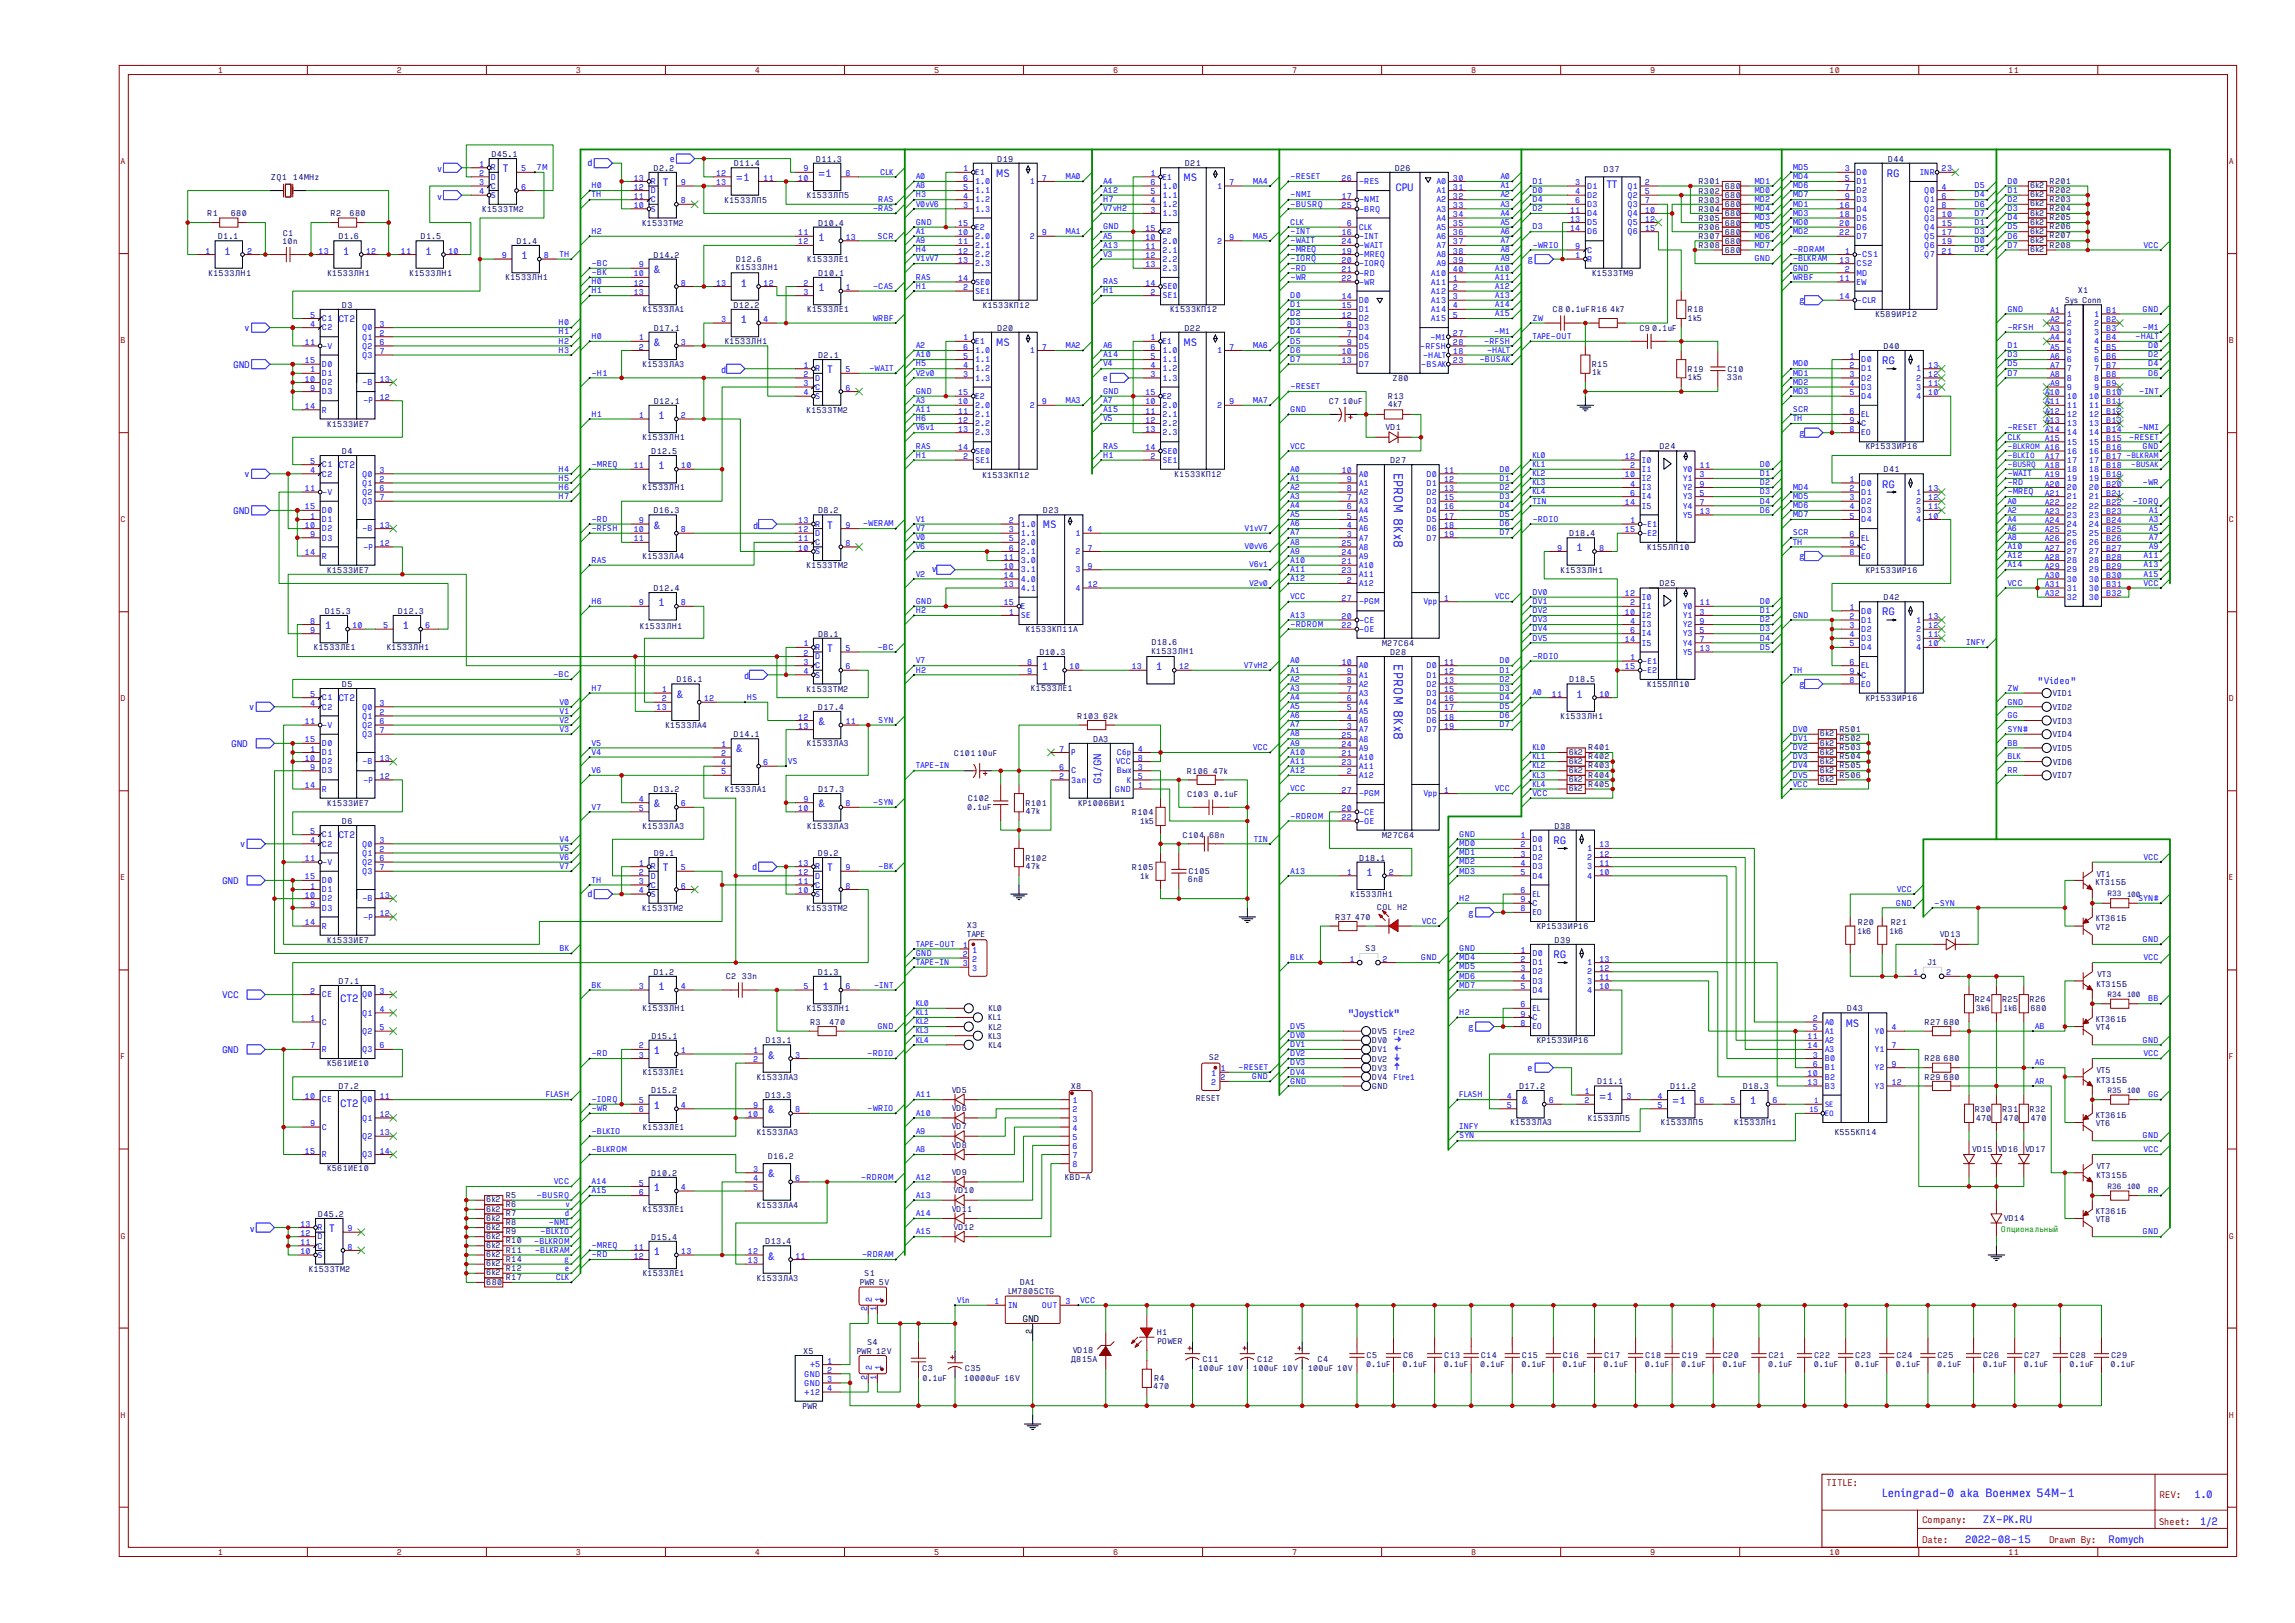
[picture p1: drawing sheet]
<svg xmlns="http://www.w3.org/2000/svg" width="297mm" height="210mm" viewBox="0 0 297 210" stroke-linecap="round" stroke-linejoin="round" font-family="sans-serif">
<defs><g id="words">
<g font-size="1.6" fill="#00f">
<text x="180.4" y="61.1" transform="rotate(90 180.4 61.1)">EPROM 8Kx8</text>
<text x="180.4" y="86" transform="rotate(90 180.4 86)">EPROM 8Kx8</text>
</g>
<text font-size="1.5" fill="#00f" x="243.6" y="193.7">Leningrad-0 aka Военмех 54M-1</text>
<g font-size="1.3" fill="#00f">
<text x="65.1" y="22.3">T</text>
<text x="95.2" y="23.5">=1</text>
<text x="105.9" y="22.9">=1</text>
<text x="128.9" y="22.9">MS</text>
<text x="153.1" y="23.5">MS</text>
<text x="244.2" y="22.9">RG</text>
<text x="85.8" y="24.1">T</text>
<text x="180.6" y="24.7">CPU</text>
<text x="207.9" y="24.3">TT</text>
<text x="29" y="32.9">1</text>
<text x="44.4" y="32.9">1</text>
<text x="55" y="32.9">1</text>
<text x="67.4" y="33.5">1</text>
<text x="84.6" y="35.3">&amp;</text>
<text x="105.9" y="31.2">1</text>
<text x="95.8" y="41.8">1</text>
<text x="95.8" y="37.1">1</text>
<text x="105.9" y="37.7">1</text>
<text x="84.6" y="44.8">&amp;</text>
<text x="128.9" y="44.8">MS</text>
<text x="153.1" y="44.8">MS</text>
<text x="243.6" y="47.1">RG</text>
<text x="107" y="48.3">T</text>
<text x="85.2" y="54.2">1</text>
<text x="85.2" y="60.7">1</text>
<text x="243.6" y="63.1">RG</text>
<text x="84.6" y="68.4">&amp;</text>
<text x="107" y="68.4">T</text>
<text x="134.9" y="68.3">MS</text>
<text x="204" y="71.4">1</text>
<text x="42" y="81.4">1</text>
<text x="52.1" y="81.4">1</text>
<text x="85.2" y="78.4">1</text>
<text x="243.6" y="79.6">RG</text>
<text x="107" y="84.4">T</text>
<text x="134.8" y="86.7">1</text>
<text x="149.6" y="86.7">1</text>
<text x="87.5" y="90.3">&amp;</text>
<text x="105.9" y="93.8">&amp;</text>
<text x="204" y="90.3">1</text>
<text x="95.2" y="97.4">&amp;</text>
<text x="142.5" y="101.5" transform="rotate(-90 142.5 101.5)">G1/GN</text>
<text x="84.6" y="104.5">&amp;</text>
<text x="105.9" y="104.5">&amp;</text>
<text x="85.8" y="112.7">T</text>
<text x="107" y="112.7">T</text>
<text x="176.8" y="113.3">1</text>
<text x="201" y="109.2">RG</text>
<text x="201" y="124">RG</text>
<text x="44" y="129.6">CT2</text>
<text x="85.2" y="128.1">1</text>
<text x="106.5" y="128.1">1</text>
<text x="174.4" y="131.6">&quot;Joystick&quot;</text>
<text x="84.6" y="136.4">1</text>
<text x="99.4" y="137">&amp;</text>
<text x="180.3" y="135">→</text>
<text x="180.3" y="136.1">←</text>
<text x="180.3" y="137.3">↓</text>
<text x="238.9" y="132.8">MS</text>
<text x="44" y="143.2">CT2</text>
<text x="84.6" y="143.5">1</text>
<text x="180.3" y="138.5">↑</text>
<text x="196.9" y="142.9">&amp;</text>
<text x="206.9" y="142.3">=1</text>
<text x="216.4" y="142.9">=1</text>
<text x="226.4" y="142.9">1</text>
<text x="99.4" y="144.1">&amp;</text>
<text x="84.6" y="154.1">1</text>
<text x="99.4" y="152.3">&amp;</text>
<text x="42.6" y="159.4">T</text>
<text x="84.6" y="162.4">1</text>
<text x="99.4" y="163">&amp;</text>
<text x="256.6" y="197.1">ZX-PK.RU</text>
<text x="284" y="193.9">1.0</text>
<text x="284.7" y="197.3">1/2</text>
<text x="254.3" y="199.7">2022-08-15</text>
<text x="272.9" y="199.7">Romych</text>
</g>
<g font-size="1.2" fill="#00f">
<text x="56.6" y="22.3">v</text>
<text x="76" y="21.5">d</text>
<text x="86.7" y="20.9">e</text>
<text x="56.6" y="25.8">v</text>
<text x="197.7" y="33.9">g</text>
<text x="43.8" y="41.7">CT2</text>
<text x="232.8" y="39.3">g</text>
<text x="30.2" y="47.6">GND</text>
<text x="31.7" y="42.8">v</text>
<text x="93.3" y="48.3">d</text>
<text x="142.7" y="49.3">e</text>
<text x="232.8" y="56.4">g</text>
<text x="31.7" y="61.7">v</text>
<text x="43.8" y="60.6">CT2</text>
<text x="30.2" y="66.5">GND</text>
<text x="97.5" y="68.4">d</text>
<text x="120.6" y="74">v</text>
<text x="232.8" y="72.4">g</text>
<text x="96.3" y="87.9">d</text>
<text x="232.8" y="88.9">g</text>
<text x="263.7" y="88.5">&quot;Video&quot;</text>
<text x="32.3" y="91.9">v</text>
<text x="43.8" y="90.7">CT2</text>
<text x="29.9" y="96.6">GND</text>
<text x="31.1" y="109.6">v</text>
<text x="43.8" y="108.5">CT2</text>
<text x="97.3" y="112.6">d</text>
<text x="28.8" y="114.3">GND</text>
<text x="76" y="116.1">d</text>
<text x="190" y="118.5">g</text>
<text x="28.8" y="129.1">VCC</text>
<text x="28.8" y="136.2">GND</text>
<text x="190" y="133.3">g</text>
<text x="197.7" y="138.6">e</text>
<text x="32.4" y="159.4">v</text>
</g>
<text font-size="1.2" x="132.3" y="171">GND</text>
<g font-size="1.2" fill="#800">
<text x="236.4" y="192.3">TITLE:</text>
<text x="248.7" y="197">Company:</text>
<text x="279.4" y="197.3">Sheet:</text>
<text x="279.5" y="193.9">REV:</text>
<text x="248.7" y="199.6">Date:</text>
<text x="265.2" y="199.7">Drawn By:</text>
</g>
<g font-size="1" fill="#800">
<text x="28.2" y="9.5">1</text>
<text x="51.4" y="9.5">2</text>
<text x="74.5" y="9.5">3</text>
<text x="97.7" y="9.5">4</text>
<text x="120.9" y="9.5">5</text>
<text x="144" y="9.5">6</text>
<text x="167.2" y="9.5">7</text>
<text x="190.4" y="9.5">8</text>
<text x="213.6" y="9.5">9</text>
<text x="236.7" y="9.5">10</text>
<text x="259.9" y="9.5">11</text>
<text x="15.6" y="21.2">A</text>
<text x="288.4" y="21.2">A</text>
<text x="15.6" y="44.4">B</text>
<text x="288.4" y="44.4">B</text>
<text x="15.6" y="67.6">C</text>
<text x="288.4" y="67.6">C</text>
<text x="15.6" y="90.7">D</text>
<text x="288.4" y="90.7">D</text>
<text x="15.6" y="113.9">E</text>
<text x="288.4" y="113.9">E</text>
<text x="15.6" y="137.1">F</text>
<text x="288.4" y="137.1">F</text>
<text x="15.6" y="160.3">G</text>
<text x="288.4" y="160.3">G</text>
<text x="15.6" y="183.4">H</text>
<text x="288.4" y="183.4">H</text>
<text x="28.2" y="201.2">1</text>
<text x="51.4" y="201.2">2</text>
<text x="74.5" y="201.2">3</text>
<text x="97.7" y="201.2">4</text>
<text x="120.9" y="201.2">5</text>
<text x="144" y="201.2">6</text>
<text x="167.2" y="201.2">7</text>
<text x="190.4" y="201.2">8</text>
<text x="213.6" y="201.2">9</text>
<text x="236.7" y="201.2">10</text>
<text x="259.9" y="201.2">11</text>
</g>
<g font-size="1" fill="#000080">
<text x="35.1" y="23.3">ZQ1</text>
<text x="37.9" y="23.3">14MHz</text>
<text x="63.6" y="20.3">D45.1</text>
<text x="84.6" y="22.1">D2.2</text>
<text x="95" y="21.5">D11.4</text>
<text x="105.6" y="20.9">D11.3</text>
<text x="129.1" y="20.9">D19</text>
<text x="153.3" y="21.5">D21</text>
<text x="180.5" y="22.1">D26</text>
<text x="207.5" y="22.3">D37</text>
<text x="219.8" y="23.9">R301</text>
<text x="244.3" y="20.9">D44</text>
<text x="265.2" y="23.8">R201</text>
<text x="26.8" y="28">R1</text>
<text x="29.9" y="28">680</text>
<text x="42.8" y="28">R2</text>
<text x="45.2" y="28">680</text>
<text x="62.4" y="27.4">К1533ТМ2</text>
<text x="83.1" y="29.2">К1533ТМ2</text>
<text x="93.8" y="26.2">К1533ЛП5</text>
<text x="104.4" y="25.6">К1533ЛП5</text>
<text x="105.9" y="29.2">D10.4</text>
<text x="219.8" y="25">R302</text>
<text x="219.8" y="26.2">R303</text>
<text x="219.8" y="27.4">R304</text>
<text x="219.8" y="28.6">R305</text>
<text x="219.8" y="29.8">R306</text>
<text x="223.2" y="24.5">680</text>
<text x="223.2" y="25.6">680</text>
<text x="223.2" y="26.8">680</text>
<text x="223.2" y="28">680</text>
<text x="223.2" y="29.2">680</text>
<text x="262.7" y="29.1">6k2</text>
<text x="262.7" y="27.9">6k2</text>
<text x="262.7" y="26.7">6k2</text>
<text x="262.7" y="25.5">6k2</text>
<text x="262.7" y="24.4">6k2</text>
<text x="265.2" y="29.7">R206</text>
<text x="265.2" y="28.5">R205</text>
<text x="265.2" y="27.3">R204</text>
<text x="265.2" y="26.1">R203</text>
<text x="265.2" y="24.9">R202</text>
<text x="27" y="35.7">К1533ЛН1</text>
<text x="28.2" y="31">D1.1</text>
<text x="36.5" y="31.6">10n</text>
<text x="36.6" y="30.6">C1</text>
<text x="42.4" y="35.7">К1533ЛН1</text>
<text x="43.8" y="31">D1.6</text>
<text x="53" y="35.7">К1533ЛН1</text>
<text x="54.4" y="31">D1.5</text>
<text x="66.8" y="31.5">D1.4</text>
<text x="84.6" y="33.3">D14.2</text>
<text x="95.2" y="34.9">К1533ЛН1</text>
<text x="95.2" y="33.9">D12.6</text>
<text x="104.5" y="33.9">К1533ЛЕ1</text>
<text x="105.9" y="35.7">D10.1</text>
<text x="206" y="35.7">К1533ТМ9</text>
<text x="219.8" y="31">R307</text>
<text x="219.8" y="32.1">R308</text>
<text x="223.2" y="30.4">680</text>
<text x="223.2" y="31.5">680</text>
<text x="223.2" y="32.7">680</text>
<text x="262.7" y="32.6">6k2</text>
<text x="262.7" y="31.4">6k2</text>
<text x="262.7" y="30.3">6k2</text>
<text x="265.2" y="32">R208</text>
<text x="265.2" y="30.9">R207</text>
<text x="44.3" y="39.8">D3</text>
<text x="65.4" y="36.3">К1533ЛН1</text>
<text x="83.2" y="40.4">К1533ЛА1</text>
<text x="94.9" y="39.8">D12.2</text>
<text x="104.5" y="40.4">К1533ЛЕ1</text>
<text x="127.2" y="39.8">К1533КП12</text>
<text x="151.4" y="40.4">К1533КП12</text>
<text x="200.9" y="40.4">C8</text>
<text x="202.6" y="40.4">0.1uFR16</text>
<text x="208.4" y="40.4">4k7</text>
<text x="218.4" y="41.5">1k5</text>
<text x="218.4" y="40.4">R18</text>
<text x="242.7" y="41">К589ИР12</text>
<text x="267.2" y="39.2">Sys Conn</text>
<text x="268.9" y="37.9">X1</text>
<text x="83.2" y="47.5">К1533ЛА3</text>
<text x="84.6" y="42.8">D17.1</text>
<text x="93.8" y="44.5">К1533ЛН1</text>
<text x="105.9" y="46.3">D2.1</text>
<text x="129.1" y="42.8">D20</text>
<text x="153.3" y="42.8">D22</text>
<text x="206" y="47.5">R15</text>
<text x="212.2" y="42.8">C9</text>
<text x="213.8" y="42.8">0.1uF</text>
<text x="243.7" y="45.1">D40</text>
<text x="84.6" y="52.2">D12.1</text>
<text x="104.4" y="53.4">К1533ТМ2</text>
<text x="172" y="52.2">C7</text>
<text x="173.7" y="52.2">10uF</text>
<text x="179.6" y="52.7">4k7</text>
<text x="179.6" y="51.6">R13</text>
<text x="180.2" y="49.3">Z80</text>
<text x="206" y="48.6">1k</text>
<text x="218.4" y="49.2">1k5</text>
<text x="218.4" y="48.1">R19</text>
<text x="223.5" y="49.2">33n</text>
<text x="223.5" y="48.1">C10</text>
<text x="42.3" y="55.2">К1533ИЕ7</text>
<text x="44.3" y="58.7">D4</text>
<text x="83.1" y="57">К1533ЛН1</text>
<text x="84.3" y="58.7">D12.5</text>
<text x="179.3" y="55.7">VD1</text>
<text x="179.9" y="59.9">D27</text>
<text x="214.8" y="58.1">D24</text>
<text x="241.5" y="58.1">КР1533ИР16</text>
<text x="83.1" y="63.5">К1533ЛН1</text>
<text x="127.1" y="61.9">К1533КП12</text>
<text x="152" y="61.7">К1533КП12</text>
<text x="243.8" y="61.1">D41</text>
<text x="84.6" y="66.4">D16.3</text>
<text x="105.9" y="66.4">D8.2</text>
<text x="135" y="66.4">D23</text>
<text x="203.1" y="69.4">D18.4</text>
<text x="213.2" y="71.1">К155ЛП10</text>
<text x="42.3" y="74.1">К1533ИЕ7</text>
<text x="83.1" y="72.3">К1533ЛА4</text>
<text x="84.6" y="76.5">D12.4</text>
<text x="104.4" y="73.5">К1533ТМ2</text>
<text x="202" y="74.1">К1533ЛН1</text>
<text x="214.8" y="75.9">D25</text>
<text x="241.5" y="74.1">КР1533ИР16</text>
<text x="243.8" y="77.6">D42</text>
<text x="42" y="79.4">D15.3</text>
<text x="51.5" y="79.4">D12.3</text>
<text x="82.8" y="81.4">К1533ЛН1</text>
<text x="105.9" y="82.4">D8.1</text>
<text x="132.7" y="81.8">К1533КП11A</text>
<text x="149" y="83.5">D18.6</text>
<text x="178.8" y="83.6">M27C64</text>
<text x="40.6" y="84.2">К1533ЛЕ1</text>
<text x="44.3" y="88.9">D5</text>
<text x="50" y="84.2">К1533ЛН1</text>
<text x="87.6" y="88.3">D16.1</text>
<text x="104.4" y="89.5">К1533ТМ2</text>
<text x="133.4" y="89.5">К1533ЛЕ1</text>
<text x="134.5" y="84.7">D10.3</text>
<text x="149" y="84.6">К1533ЛН1</text>
<text x="179.9" y="84.7">D28</text>
<text x="203.1" y="88.3">D18.5</text>
<text x="213.2" y="88.9">К155ЛП10</text>
<text x="86.1" y="94.2">К1533ЛА4</text>
<text x="94.9" y="95.4">D14.1</text>
<text x="105.8" y="91.8">D17.4</text>
<text x="139.4" y="93">R103</text>
<text x="141.5" y="96">DA3</text>
<text x="142.8" y="93">62k</text>
<text x="202" y="93">К1533ЛН1</text>
<text x="235.5" y="95.3">6k2</text>
<text x="238" y="95.9">R502</text>
<text x="238" y="94.7">R501</text>
<text x="241.5" y="90.7">КР1533ИР16</text>
<text x="265.6" y="91.8">VID2</text>
<text x="265.6" y="90.1">VID1</text>
<text x="265.6" y="93.6">VID3</text>
<text x="265.6" y="95.4">VID4</text>
<text x="104.4" y="96.6">К1533ЛА3</text>
<text x="123.5" y="97.8">C101</text>
<text x="126.5" y="97.8">10uF</text>
<text x="153.6" y="100.1">R106</text>
<text x="157" y="100.1">47k</text>
<text x="203" y="97.6">6k2</text>
<text x="203" y="98.8">6k2</text>
<text x="203" y="100">6k2</text>
<text x="203" y="101.2">6k2</text>
<text x="205.5" y="97.1">R401</text>
<text x="205.5" y="98.2">R402</text>
<text x="205.5" y="99.4">R403</text>
<text x="205.5" y="100.6">R404</text>
<text x="205.5" y="101.8">R405</text>
<text x="235.5" y="101.2">6k2</text>
<text x="235.5" y="100">6k2</text>
<text x="235.5" y="98.8">6k2</text>
<text x="235.5" y="97.6">6k2</text>
<text x="235.5" y="96.5">6k2</text>
<text x="238" y="100.6">R506</text>
<text x="238" y="99.4">R505</text>
<text x="238" y="98.2">R504</text>
<text x="238" y="97.1">R503</text>
<text x="265.6" y="97.2">VID5</text>
<text x="265.6" y="100.7">VID7</text>
<text x="265.6" y="98.9">VID6</text>
<text x="42.3" y="104.2">К1533ИЕ7</text>
<text x="44.3" y="106.6">D6</text>
<text x="83.1" y="107.2">К1533ЛА3</text>
<text x="84.6" y="102.5">D13.2</text>
<text x="93.8" y="102.5">К1533ЛА1</text>
<text x="104.5" y="107.2">К1533ЛА3</text>
<text x="105.9" y="102.5">D17.3</text>
<text x="125.2" y="104.8">0.1uF</text>
<text x="125.2" y="103.7">C102</text>
<text x="132.7" y="105.3">47k</text>
<text x="132.7" y="104.2">R101</text>
<text x="139.5" y="104.3">КР1006ВИ1</text>
<text x="146.5" y="105.4">R104</text>
<text x="147.5" y="106.6">1k5</text>
<text x="153.6" y="103.1">C103</text>
<text x="157.1" y="103.1">0.1uF</text>
<text x="201.2" y="107.2">D38</text>
<text x="203" y="102.4">6k2</text>
<text x="84.6" y="110.7">D9.1</text>
<text x="105.8" y="110.7">D9.2</text>
<text x="132.7" y="112.4">47k</text>
<text x="132.7" y="111.3">R102</text>
<text x="146.5" y="112.5">R105</text>
<text x="147.5" y="113.7">1k</text>
<text x="153" y="108.4">C104</text>
<text x="153.8" y="113.1">C105</text>
<text x="156.5" y="108.4">68n</text>
<text x="175.9" y="111.3">D18.1</text>
<text x="178.8" y="108.4">M27C64</text>
<text x="271.3" y="113.5">VT1</text>
<text x="83.1" y="117.8">К1533ТМ2</text>
<text x="104.4" y="117.8">К1533ТМ2</text>
<text x="153.7" y="114.2">6n8</text>
<text x="172.8" y="119">R37</text>
<text x="174.8" y="116.1">К1533ЛН1</text>
<text x="175.3" y="119">470</text>
<text x="178.2" y="117.8">COL H2</text>
<text x="240.4" y="119.7">R20</text>
<text x="244.7" y="119.7">R21</text>
<text x="271.2" y="114.5">КТ315Б</text>
<text x="271.2" y="119.2">КТ361Б</text>
<text x="272.8" y="116">R33</text>
<text x="275.2" y="116">100</text>
<text x="42.3" y="122">К1533ИЕ7</text>
<text x="125.1" y="121.2">TAPE</text>
<text x="125.1" y="120.1">X3</text>
<text x="176.7" y="123.1">S3</text>
<text x="198.9" y="120.2">КР1533ИР16</text>
<text x="201.2" y="122">D39</text>
<text x="240.3" y="120.8">1k6</text>
<text x="244.5" y="120.8">1k6</text>
<text x="249.4" y="124.8">J1</text>
<text x="251.1" y="121.3">VD13</text>
<text x="271.2" y="120.3">VT2</text>
<text x="43.8" y="127.3">D7.1</text>
<text x="83.2" y="130.8">К1533ЛН1</text>
<text x="84.6" y="126.1">D1.2</text>
<text x="93.9" y="126.6">C2</text>
<text x="96" y="126.6">33n</text>
<text x="104.4" y="130.8">К1533ЛН1</text>
<text x="105.8" y="126.1">D1.3</text>
<text x="127.9" y="130.9">KL0</text>
<text x="239" y="130.8">D43</text>
<text x="255.6" y="129.7">R24</text>
<text x="255.7" y="130.8">3k6</text>
<text x="259.1" y="129.7">R25</text>
<text x="259.2" y="130.8">1k6</text>
<text x="262.6" y="129.7">R26</text>
<text x="262.8" y="130.8">680</text>
<text x="271.3" y="127.7">КТ315Б</text>
<text x="271.4" y="126.5">VT3</text>
<text x="272.8" y="129">R34</text>
<text x="275.2" y="129">100</text>
<text x="42.3" y="137.9">К561ИЕ10</text>
<text x="84.3" y="134.4">D15.1</text>
<text x="99.1" y="135">D13.1</text>
<text x="104.8" y="132.6">R3</text>
<text x="107.3" y="132.6">470</text>
<text x="127.9" y="132">KL1</text>
<text x="127.9" y="134.4">KL3</text>
<text x="127.9" y="133.2">KL2</text>
<text x="127.9" y="135.6">KL4</text>
<text x="156.4" y="137.1">S2</text>
<text x="177.6" y="136.2">DV1</text>
<text x="177.6" y="137.4">DV2</text>
<text x="177.6" y="133.8">DV5</text>
<text x="177.6" y="135">DV0</text>
<text x="198.9" y="135">КР1533ИР16</text>
<text x="249.1" y="132.6">R27</text>
<text x="249.1" y="137.3">R28</text>
<text x="251.5" y="132.6">680</text>
<text x="251.5" y="137.3">680</text>
<text x="271.2" y="132.2">КТ361Б</text>
<text x="271.2" y="133.3">VT4</text>
<text x="43.8" y="140.9">D7.2</text>
<text x="83.2" y="139.1">К1533ЛЕ1</text>
<text x="84.3" y="141.5">D15.2</text>
<text x="97.9" y="139.7">К1533ЛА3</text>
<text x="99" y="142.1">D13.3</text>
<text x="123.2" y="141.4">VD5</text>
<text x="123.2" y="143.8">VD6</text>
<text x="138.6" y="140.9">X8</text>
<text x="154.7" y="142.4">RESET</text>
<text x="177.6" y="139.7">DV4</text>
<text x="177.6" y="140.9">GND</text>
<text x="177.6" y="138.5">DV3</text>
<text x="196.6" y="140.9">D17.2</text>
<text x="206.7" y="140.3">D11.1</text>
<text x="216.1" y="140.9">D11.2</text>
<text x="225.5" y="140.9">D18.3</text>
<text x="249.1" y="139.7">R29</text>
<text x="251.5" y="139.7">680</text>
<text x="255.6" y="143.9">R30</text>
<text x="259.1" y="143.9">R31</text>
<text x="262.6" y="143.9">R32</text>
<text x="271.3" y="138.9">VT5</text>
<text x="271.3" y="140.1">КТ315Б</text>
<text x="272.8" y="141.4">R35</text>
<text x="275.2" y="141.4">100</text>
<text x="83.2" y="146.2">К1533ЛЕ1</text>
<text x="97.9" y="146.8">К1533ЛА3</text>
<text x="99.4" y="150">D16.2</text>
<text x="123.2" y="146.1">VD7</text>
<text x="123.2" y="148.5">VD8</text>
<text x="195.5" y="145.6">К1533ЛА3</text>
<text x="205.5" y="145">К1533ЛП5</text>
<text x="214.9" y="145.6">К1533ЛП5</text>
<text x="224.4" y="145.6">К1533ЛН1</text>
<text x="237.4" y="146.8">К555КП14</text>
<text x="255.2" y="149.1">VD15 VD16</text>
<text x="255.7" y="145">470</text>
<text x="259.2" y="145">470</text>
<text x="262.1" y="149.1">VD17</text>
<text x="262.8" y="145">470</text>
<text x="271.2" y="144.6">КТ361Б</text>
<text x="271.2" y="145.7">VT6</text>
<text x="42.3" y="151.5">К561ИЕ10</text>
<text x="62.9" y="155.6">6k2</text>
<text x="65.4" y="155">R5</text>
<text x="84.3" y="152.1">D10.2</text>
<text x="123.2" y="152">VD9</text>
<text x="123.4" y="154.4">VD10</text>
<text x="137.8" y="152.7">KBD-A</text>
<text x="271.3" y="151.3">VT7</text>
<text x="271.3" y="152.4">КТ315Б</text>
<text x="272.8" y="153.8">R36</text>
<text x="275.2" y="153.9">100</text>
<text x="41.1" y="157.5">D45.2</text>
<text x="62.9" y="161.5">6k2</text>
<text x="62.9" y="160.3">6k2</text>
<text x="62.9" y="159.1">6k2</text>
<text x="62.9" y="157.9">6k2</text>
<text x="62.9" y="156.8">6k2</text>
<text x="65.4" y="160.9">R10</text>
<text x="65.4" y="159.7">R9</text>
<text x="65.4" y="158.5">R8</text>
<text x="65.4" y="157.3">R7</text>
<text x="65.4" y="156.2">R6</text>
<text x="83.2" y="156.9">К1533ЛЕ1</text>
<text x="84.3" y="160.4">D15.4</text>
<text x="97.9" y="156.3">К1533ЛА4</text>
<text x="99" y="161">D13.4</text>
<text x="123.2" y="156.8">VD11</text>
<text x="123.4" y="159.1">VD12</text>
<text x="259.3" y="157.9">VD14</text>
<text x="271.2" y="157">КТ361Б</text>
<text x="271.2" y="158.1">VT8</text>
<text x="40" y="164.6">К1533ТМ2</text>
<text x="62.9" y="163.9">6k2</text>
<text x="62.9" y="165">6k2</text>
<text x="62.9" y="162.7">6k2</text>
<text x="62.9" y="166.2">680</text>
<text x="65.4" y="163.3">R14</text>
<text x="65.4" y="164.4">R12</text>
<text x="65.4" y="162.1">R11</text>
<text x="65.4" y="165.6">R17</text>
<text x="83.2" y="165.1">К1533ЛЕ1</text>
<text x="97.9" y="165.7">К1533ЛА3</text>
<text x="111.3" y="166.3">PWR 5V</text>
<text x="111.8" y="165.1">S1</text>
<text x="130.5" y="167.5">LM7805CTG</text>
<text x="132" y="166.3">DA1</text>
<text x="112.2" y="174">S4</text>
<text x="149.7" y="172.7">H1</text>
<text x="149.8" y="173.9">POWER</text>
<text x="103.9" y="175.2">X5</text>
<text x="110.9" y="175.2">PWR 12V</text>
<text x="119.3" y="177.5">C3</text>
<text x="119.4" y="178.6">0.1uF</text>
<text x="124.7" y="178.6">10000uF 16V</text>
<text x="124.9" y="177.4">C35</text>
<text x="138.6" y="176.3">Д815А</text>
<text x="138.8" y="175.1">VD18</text>
<text x="149.2" y="179.7">470</text>
<text x="149.4" y="178.6">R4</text>
<text x="155" y="177.4">100uF 10V</text>
<text x="155.6" y="176.3">C11</text>
<text x="162.1" y="177.4">100uF 10V</text>
<text x="162.7" y="176.3">C12</text>
<text x="169.2" y="177.4">100uF 10V</text>
<text x="170.5" y="176.3">C4</text>
<text x="176.8" y="176.8">0.1uF</text>
<text x="176.9" y="175.8">C5</text>
<text x="181.5" y="176.8">0.1uF</text>
<text x="181.6" y="175.8">C6</text>
<text x="186.8" y="176.8">0.1uF</text>
<text x="186.9" y="175.8">C13</text>
<text x="191.6" y="176.8">0.1uF</text>
<text x="191.6" y="175.8">C14</text>
<text x="196.9" y="176.8">0.1uF</text>
<text x="196.9" y="175.8">C15</text>
<text x="202.2" y="176.8">0.1uF</text>
<text x="202.3" y="175.8">C16</text>
<text x="207.5" y="176.8">0.1uF</text>
<text x="207.6" y="175.8">C17</text>
<text x="212.8" y="176.8">0.1uF</text>
<text x="212.9" y="175.8">C18</text>
<text x="217.6" y="176.8">0.1uF</text>
<text x="217.6" y="175.8">C19</text>
<text x="222.9" y="176.8">0.1uF</text>
<text x="223" y="175.8">C20</text>
<text x="228.8" y="176.8">0.1uF</text>
<text x="228.9" y="175.8">C21</text>
<text x="234.7" y="176.8">0.1uF</text>
<text x="234.8" y="175.8">C22</text>
<text x="240" y="176.8">0.1uF</text>
<text x="240.1" y="175.8">C23</text>
<text x="245.4" y="176.8">0.1uF</text>
<text x="245.4" y="175.8">C24</text>
<text x="250.7" y="176.8">0.1uF</text>
<text x="250.7" y="175.8">C25</text>
<text x="256.6" y="176.8">0.1uF</text>
<text x="256.6" y="175.8">C26</text>
<text x="261.9" y="176.8">0.1uF</text>
<text x="262" y="175.8">C27</text>
<text x="267.8" y="176.8">0.1uF</text>
<text x="267.9" y="175.8">C28</text>
<text x="273.1" y="176.8">0.1uF</text>
<text x="273.2" y="175.8">C29</text>
<text x="103.9" y="182.3">PWR</text>
</g>
<g font-size="1" fill="#00f">
<text x="62" y="21.6">1</text>
<text x="62" y="22.8">2</text>
<text x="62" y="24">3</text>
<text x="63.5" y="22.1">R</text>
<text x="63.5" y="23.2">D</text>
<text x="67.4" y="22.2">5</text>
<text x="69.4" y="22">7M</text>
<text x="82" y="23.4">13</text>
<text x="84.2" y="23.8">R</text>
<text x="88.1" y="24">9</text>
<text x="92.6" y="22.8">12</text>
<text x="92.6" y="24">13</text>
<text x="98.8" y="23.4">11</text>
<text x="103.3" y="23.4">10</text>
<text x="104" y="22.2">9</text>
<text x="109.4" y="22.8">8</text>
<text x="113.9" y="22.6">CLK</text>
<text x="118.5" y="23.2">A0</text>
<text x="124.7" y="22.2">1</text>
<text x="124.7" y="23.4">6</text>
<text x="126.2" y="22.6">E1</text>
<text x="126.2" y="23.8">1.0</text>
<text x="133.3" y="23.8">1</text>
<text x="134.8" y="23.4">7</text>
<text x="137.9" y="23.2">MA0</text>
<text x="142.7" y="23.8">A4</text>
<text x="148.9" y="22.8">1</text>
<text x="148.9" y="24">6</text>
<text x="150.4" y="23.2">E1</text>
<text x="159.1" y="24">7</text>
<text x="162.1" y="23.8">MA4</text>
<text x="167" y="23.2">-RESET</text>
<text x="173.6" y="23.4">26</text>
<text x="175.8" y="23.8">-RES</text>
<text x="185.9" y="23.8">A0</text>
<text x="188" y="23.4">30</text>
<text x="194.2" y="23.2">A0</text>
<text x="198.3" y="23.8">D1</text>
<text x="203.9" y="24">3</text>
<text x="212.8" y="24">2</text>
<text x="227" y="23.8">MD1</text>
<text x="232" y="22">MD5</text>
<text x="232" y="23.2">MD4</text>
<text x="238.7" y="22.2">3</text>
<text x="238.7" y="23.4">5</text>
<text x="240.3" y="22.6">D0</text>
<text x="240.3" y="23.8">D1</text>
<text x="248.4" y="22.6">INR</text>
<text x="251.3" y="22.2">23</text>
<text x="259.8" y="23.8">D0</text>
<text x="62" y="25.1">4</text>
<text x="63.5" y="24.4">С</text>
<text x="63.5" y="25.6">S</text>
<text x="67.4" y="24.5">6</text>
<text x="76.5" y="24.4">H0</text>
<text x="76.5" y="25.5">TH</text>
<text x="82" y="24.5">12</text>
<text x="82" y="25.7">11</text>
<text x="82" y="26.9">10</text>
<text x="84.2" y="25">D</text>
<text x="84.2" y="26.2">C</text>
<text x="84.2" y="27.4">S</text>
<text x="88.1" y="26.3">8</text>
<text x="113" y="27.3">-RAS</text>
<text x="113.7" y="26.1">RAS</text>
<text x="118.5" y="29.1">GND</text>
<text x="118.5" y="26.7">V0vV6</text>
<text x="118.5" y="25.5">H3</text>
<text x="118.5" y="24.4">A8</text>
<text x="123.9" y="29.3">15</text>
<text x="124.7" y="24.5">5</text>
<text x="124.7" y="25.7">4</text>
<text x="124.7" y="26.9">3</text>
<text x="126.2" y="25">1.1</text>
<text x="126.2" y="26.2">1.2</text>
<text x="126.2" y="27.4">1.3</text>
<text x="126.2" y="29.7">E2</text>
<text x="142.7" y="25">A12</text>
<text x="142.7" y="26.1">H7</text>
<text x="142.7" y="27.3">V7vH2</text>
<text x="142.7" y="29.7">GND</text>
<text x="148.2" y="29.9">15</text>
<text x="148.9" y="25.1">5</text>
<text x="148.9" y="26.3">4</text>
<text x="148.9" y="27.5">3</text>
<text x="150.4" y="24.4">1.0</text>
<text x="150.4" y="25.6">1.1</text>
<text x="150.4" y="26.8">1.2</text>
<text x="150.4" y="28">1.3</text>
<text x="157.5" y="24.4">1</text>
<text x="167" y="29.1">CLK</text>
<text x="167" y="25.5">-NMI</text>
<text x="167" y="26.7">-BUSRQ</text>
<text x="173.6" y="25.7">17</text>
<text x="173.6" y="26.9">25</text>
<text x="174.3" y="29.3">6</text>
<text x="175.8" y="26.2">-NMI</text>
<text x="175.8" y="27.4">-BRQ</text>
<text x="175.8" y="29.7">CLK</text>
<text x="185.9" y="25">A1</text>
<text x="185.9" y="26.2">A2</text>
<text x="185.9" y="27.4">A3</text>
<text x="185.9" y="28.6">A4</text>
<text x="185.9" y="29.7">A5</text>
<text x="188" y="24.5">31</text>
<text x="188" y="25.7">32</text>
<text x="188" y="26.9">33</text>
<text x="188" y="28.1">34</text>
<text x="188" y="29.3">35</text>
<text x="194.2" y="24.4">A1</text>
<text x="194.2" y="25.5">A2</text>
<text x="194.2" y="26.7">A3</text>
<text x="194.2" y="27.9">A4</text>
<text x="194.2" y="29.1">A5</text>
<text x="198.3" y="27.3">D2</text>
<text x="198.3" y="29.7">D3</text>
<text x="198.3" y="26.1">D4</text>
<text x="198.3" y="25">D0</text>
<text x="203.2" y="27.5">11</text>
<text x="203.2" y="28.7">13</text>
<text x="203.2" y="29.9">14</text>
<text x="203.9" y="25.1">4</text>
<text x="203.9" y="26.3">6</text>
<text x="205.4" y="24.4">D1</text>
<text x="205.4" y="25.6">D2</text>
<text x="205.4" y="26.8">D3</text>
<text x="205.4" y="28">D4</text>
<text x="205.4" y="29.2">D5</text>
<text x="210.6" y="24.4">Q1</text>
<text x="210.6" y="25.6">Q2</text>
<text x="210.6" y="26.8">Q3</text>
<text x="210.6" y="28">Q4</text>
<text x="210.6" y="29.2">Q5</text>
<text x="212.8" y="25.1">5</text>
<text x="212.8" y="26.3">7</text>
<text x="212.8" y="27.5">10</text>
<text x="212.8" y="28.7">12</text>
<text x="212.8" y="29.9">15</text>
<text x="227" y="25">MD0</text>
<text x="227" y="26.1">MD2</text>
<text x="227" y="28.5">MD3</text>
<text x="227" y="29.7">MD5</text>
<text x="227" y="27.3">MD4</text>
<text x="232" y="24.4">MD6</text>
<text x="232" y="25.5">MD7</text>
<text x="232" y="26.7">MD1</text>
<text x="232" y="27.9">MD3</text>
<text x="232" y="29.1">MD0</text>
<text x="238" y="26.9">16</text>
<text x="238" y="28.1">18</text>
<text x="238" y="29.3">20</text>
<text x="238.7" y="24.5">7</text>
<text x="238.7" y="25.7">9</text>
<text x="240.3" y="25">D2</text>
<text x="240.3" y="26.2">D3</text>
<text x="240.3" y="27.4">D4</text>
<text x="240.3" y="28.6">D5</text>
<text x="240.3" y="29.7">D6</text>
<text x="249" y="25">Q0</text>
<text x="249" y="26.2">Q1</text>
<text x="249" y="27.4">Q2</text>
<text x="249" y="28.6">Q3</text>
<text x="249" y="29.7">Q4</text>
<text x="251.3" y="24.5">4</text>
<text x="251.3" y="25.7">6</text>
<text x="251.3" y="26.9">8</text>
<text x="251.3" y="28.1">10</text>
<text x="251.3" y="29.3">15</text>
<text x="255.5" y="29.1">D1</text>
<text x="255.5" y="25.5">D4</text>
<text x="255.5" y="24.4">D5</text>
<text x="255.5" y="26.7">D6</text>
<text x="255.5" y="27.9">D7</text>
<text x="259.8" y="29.7">D5</text>
<text x="259.8" y="28.5">D4</text>
<text x="259.8" y="27.3">D3</text>
<text x="259.8" y="26.1">D2</text>
<text x="259.8" y="25">D1</text>
<text x="26.5" y="32.8">1</text>
<text x="32" y="32.8">2</text>
<text x="41.2" y="32.8">13</text>
<text x="47.3" y="32.8">12</text>
<text x="51.8" y="32.8">11</text>
<text x="58" y="32.8">10</text>
<text x="65" y="33.4">9</text>
<text x="70.4" y="33.4">8</text>
<text x="72.4" y="33.2">TH</text>
<text x="76.5" y="30.3">H2</text>
<text x="76.5" y="34.4">-BC</text>
<text x="76.5" y="35.6">-BK</text>
<text x="82" y="35.8">10</text>
<text x="82.7" y="34.6">9</text>
<text x="103.3" y="30.5">11</text>
<text x="103.3" y="31.6">12</text>
<text x="109.4" y="31">13</text>
<text x="113.5" y="30.9">SCR</text>
<text x="118.5" y="33.8">V1vV7</text>
<text x="118.5" y="32.6">H4</text>
<text x="118.5" y="31.5">A9</text>
<text x="118.5" y="30.3">A1</text>
<text x="123.9" y="30.5">10</text>
<text x="123.9" y="31.6">11</text>
<text x="123.9" y="32.8">12</text>
<text x="123.9" y="34">13</text>
<text x="126.2" y="30.9">2.0</text>
<text x="126.2" y="32.1">2.1</text>
<text x="126.2" y="33.3">2.2</text>
<text x="126.2" y="34.5">2.3</text>
<text x="133.3" y="30.9">2</text>
<text x="134.8" y="30.5">9</text>
<text x="137.9" y="30.3">MA1</text>
<text x="142.7" y="30.9">A5</text>
<text x="142.7" y="32">A13</text>
<text x="142.7" y="33.2">V3</text>
<text x="148.2" y="31">10</text>
<text x="148.2" y="32.2">11</text>
<text x="148.2" y="33.4">12</text>
<text x="148.2" y="34.6">13</text>
<text x="150.4" y="30.3">E2</text>
<text x="150.4" y="31.5">2.0</text>
<text x="150.4" y="32.7">2.1</text>
<text x="150.4" y="33.9">2.2</text>
<text x="150.4" y="35.1">2.3</text>
<text x="157.5" y="31.5">2</text>
<text x="159.1" y="31">9</text>
<text x="162.1" y="30.9">MA5</text>
<text x="167" y="30.3">-INT</text>
<text x="167" y="31.5">-WAIT</text>
<text x="167" y="32.6">-MREQ</text>
<text x="167" y="33.8">-IORQ</text>
<text x="167" y="35">-RD</text>
<text x="173.6" y="30.5">16</text>
<text x="173.6" y="31.6">24</text>
<text x="173.6" y="32.8">19</text>
<text x="173.6" y="34">20</text>
<text x="173.6" y="35.2">21</text>
<text x="175.8" y="30.9">-INT</text>
<text x="175.8" y="32.1">-WAIT</text>
<text x="175.8" y="33.3">-MREQ</text>
<text x="175.8" y="34.5">-IORQ</text>
<text x="175.8" y="35.7">-RD</text>
<text x="185.2" y="35.7">A10</text>
<text x="185.9" y="30.9">A6</text>
<text x="185.9" y="32.1">A7</text>
<text x="185.9" y="33.3">A8</text>
<text x="185.9" y="34.5">A9</text>
<text x="188" y="30.5">36</text>
<text x="188" y="31.6">37</text>
<text x="188" y="32.8">38</text>
<text x="188" y="34">39</text>
<text x="188" y="35.2">40</text>
<text x="193.5" y="35">A10</text>
<text x="194.2" y="31.5">A7</text>
<text x="194.2" y="32.6">A8</text>
<text x="194.2" y="33.8">A9</text>
<text x="194.2" y="30.3">A6</text>
<text x="198.3" y="32">-WRIO</text>
<text x="203.9" y="32.2">9</text>
<text x="203.9" y="33.4">1</text>
<text x="205.4" y="32.7">C</text>
<text x="205.4" y="33.9">R</text>
<text x="205.4" y="30.3">D6</text>
<text x="210.6" y="30.3">Q6</text>
<text x="227" y="33.8">GND</text>
<text x="227" y="30.9">MD6</text>
<text x="227" y="32">MD7</text>
<text x="232" y="35">GND</text>
<text x="232" y="33.8">-BLKRAM</text>
<text x="232" y="32.6">-RDRAM</text>
<text x="232" y="30.3">MD2</text>
<text x="238" y="30.5">22</text>
<text x="238" y="34">13</text>
<text x="238.7" y="32.8">1</text>
<text x="238.7" y="35.2">2</text>
<text x="240.3" y="30.9">D7</text>
<text x="240.3" y="33.3">-CS1</text>
<text x="240.3" y="34.5">CS2</text>
<text x="240.3" y="35.7">MD</text>
<text x="249" y="30.9">Q5</text>
<text x="249" y="32.1">Q6</text>
<text x="249" y="33.3">Q7</text>
<text x="251.3" y="30.5">17</text>
<text x="251.3" y="31.6">19</text>
<text x="251.3" y="32.8">21</text>
<text x="255.5" y="31.5">D0</text>
<text x="255.5" y="32.6">D2</text>
<text x="255.5" y="30.3">D3</text>
<text x="259.8" y="32">D7</text>
<text x="259.8" y="30.9">D6</text>
<text x="277.4" y="32">VCC</text>
<text x="40.1" y="41.1">5</text>
<text x="41.7" y="41.6">C1</text>
<text x="76.5" y="36.8">H0</text>
<text x="76.5" y="38">H1</text>
<text x="82" y="37">12</text>
<text x="82" y="38.1">13</text>
<text x="88.1" y="37">8</text>
<text x="92.6" y="37">13</text>
<text x="93.3" y="41.7">3</text>
<text x="98.8" y="41.7">4</text>
<text x="98.8" y="37">12</text>
<text x="104" y="37">2</text>
<text x="104" y="38.1">3</text>
<text x="109.4" y="37.5">1</text>
<text x="113" y="37.4">-CAS</text>
<text x="113" y="41.5">WRBF</text>
<text x="118.5" y="36.2">RAS</text>
<text x="118.5" y="37.4">H1</text>
<text x="123.9" y="36.4">14</text>
<text x="124.7" y="37.5">2</text>
<text x="126.2" y="36.8">SE0</text>
<text x="126.2" y="38">SE1</text>
<text x="142.7" y="36.8">RAS</text>
<text x="142.7" y="38">H1</text>
<text x="148.2" y="37">14</text>
<text x="148.9" y="38.1">2</text>
<text x="150.4" y="37.4">SE0</text>
<text x="150.4" y="38.6">SE1</text>
<text x="167" y="38.5">D0</text>
<text x="167" y="39.7">D1</text>
<text x="167" y="40.9">D2</text>
<text x="167" y="36.2">-WR</text>
<text x="173.6" y="36.4">22</text>
<text x="173.6" y="38.7">14</text>
<text x="173.6" y="39.9">15</text>
<text x="173.6" y="41.1">12</text>
<text x="175.8" y="36.8">-WR</text>
<text x="175.8" y="39.2">D0</text>
<text x="175.8" y="40.4">D1</text>
<text x="175.8" y="41.6">D2</text>
<text x="185.2" y="36.8">A11</text>
<text x="185.2" y="38">A12</text>
<text x="185.2" y="39.2">A13</text>
<text x="185.2" y="40.4">A14</text>
<text x="185.2" y="41.6">A15</text>
<text x="188" y="36.4">1</text>
<text x="188" y="37.5">2</text>
<text x="188" y="38.7">3</text>
<text x="188" y="39.9">4</text>
<text x="188" y="41.1">5</text>
<text x="193.5" y="36.2">A11</text>
<text x="193.5" y="37.4">A12</text>
<text x="193.5" y="38.5">A13</text>
<text x="193.5" y="39.7">A14</text>
<text x="193.5" y="40.9">A15</text>
<text x="198.3" y="41.5">ZW</text>
<text x="232" y="36.2">WRBF</text>
<text x="238" y="36.4">11</text>
<text x="238" y="38.7">14</text>
<text x="240.3" y="36.8">EW</text>
<text x="240.3" y="39.2">-CLR</text>
<text x="259.8" y="40.3">GND</text>
<text x="265.3" y="40.5">A1</text>
<text x="265.3" y="41.7">A2</text>
<text x="267.5" y="41">1</text>
<text x="271" y="41">1</text>
<text x="272.5" y="40.5">B1</text>
<text x="272.5" y="41.7">B2</text>
<text x="277.3" y="40.3">GND</text>
<text x="39.4" y="44.6">11</text>
<text x="39.4" y="47">15</text>
<text x="40.1" y="42.3">4</text>
<text x="41.7" y="42.7">C2</text>
<text x="41.7" y="45.1">-V</text>
<text x="41.7" y="47.5">D0</text>
<text x="46.9" y="43.9">Q1</text>
<text x="46.9" y="42.7">Q0</text>
<text x="46.9" y="45.1">Q2</text>
<text x="46.9" y="46.3">Q3</text>
<text x="49.1" y="43.5">2</text>
<text x="49.1" y="42.3">3</text>
<text x="49.1" y="44.6">6</text>
<text x="49.1" y="45.8">7</text>
<text x="72.3" y="42.1">H0</text>
<text x="72.3" y="43.3">H1</text>
<text x="72.3" y="44.5">H2</text>
<text x="72.3" y="45.6">H3</text>
<text x="76.5" y="43.9">H0</text>
<text x="82.7" y="44">1</text>
<text x="82.7" y="45.2">2</text>
<text x="88.1" y="44.6">3</text>
<text x="104" y="47.6">1</text>
<text x="118.5" y="46.2">A10</text>
<text x="118.5" y="45.1">A2</text>
<text x="118.5" y="47.4">H5</text>
<text x="124.7" y="44">1</text>
<text x="124.7" y="45.2">6</text>
<text x="124.7" y="46.4">5</text>
<text x="124.7" y="47.6">4</text>
<text x="126.2" y="44.5">E1</text>
<text x="126.2" y="45.7">1.0</text>
<text x="126.2" y="46.9">1.1</text>
<text x="133.3" y="45.7">1</text>
<text x="134.8" y="45.2">7</text>
<text x="137.9" y="45.1">MA2</text>
<text x="142.7" y="47.4">V4</text>
<text x="142.7" y="46.2">A14</text>
<text x="142.7" y="45.1">A6</text>
<text x="148.9" y="44">1</text>
<text x="148.9" y="45.2">6</text>
<text x="148.9" y="46.4">5</text>
<text x="148.9" y="47.6">4</text>
<text x="150.4" y="44.5">E1</text>
<text x="150.4" y="45.7">1.0</text>
<text x="150.4" y="46.9">1.1</text>
<text x="157.5" y="45.7">1</text>
<text x="159.1" y="45.2">7</text>
<text x="162.1" y="45.1">MA6</text>
<text x="167" y="42.1">D3</text>
<text x="167" y="43.3">D4</text>
<text x="167" y="44.5">D5</text>
<text x="167" y="45.6">D6</text>
<text x="167" y="46.8">D7</text>
<text x="173.6" y="45.8">10</text>
<text x="173.6" y="47">13</text>
<text x="174.3" y="42.3">8</text>
<text x="174.3" y="43.5">7</text>
<text x="174.3" y="44.6">9</text>
<text x="175.8" y="42.7">D3</text>
<text x="175.8" y="43.9">D4</text>
<text x="175.8" y="45.1">D5</text>
<text x="175.8" y="46.3">D6</text>
<text x="175.8" y="47.5">D7</text>
<text x="183.8" y="45.1">-RFSH</text>
<text x="183.9" y="47.5">-BSAK</text>
<text x="184.1" y="46.3">-HALT</text>
<text x="185.1" y="43.9">-M1</text>
<text x="188" y="43.5">27</text>
<text x="188" y="44.6">28</text>
<text x="188" y="45.8">18</text>
<text x="188" y="47">23</text>
<text x="191.4" y="46.8">-BUSAK</text>
<text x="192" y="44.5">-RFSH</text>
<text x="192.4" y="45.6">-HALT</text>
<text x="193.3" y="43.3">-M1</text>
<text x="198.3" y="43.9">TAPE-OUT</text>
<text x="232" y="47.4">MD0</text>
<text x="239.3" y="46.4">1</text>
<text x="239.3" y="47.6">2</text>
<text x="240.9" y="46.9">D0</text>
<text x="249.5" y="47.6">13</text>
<text x="259.8" y="42.7">-RFSH</text>
<text x="259.8" y="45.1">D1</text>
<text x="259.8" y="46.2">D3</text>
<text x="259.8" y="47.4">D5</text>
<text x="265.3" y="42.9">A3</text>
<text x="265.3" y="44">A4</text>
<text x="265.3" y="45.2">A5</text>
<text x="265.3" y="46.4">A6</text>
<text x="265.3" y="47.6">A7</text>
<text x="267.5" y="42.2">2</text>
<text x="267.5" y="43.3">3</text>
<text x="267.5" y="44.5">4</text>
<text x="267.5" y="45.7">5</text>
<text x="267.5" y="46.9">6</text>
<text x="271" y="42.2">2</text>
<text x="271" y="43.3">3</text>
<text x="271" y="44.5">4</text>
<text x="271" y="45.7">5</text>
<text x="271" y="46.9">6</text>
<text x="272.5" y="42.9">B3</text>
<text x="272.5" y="44">B4</text>
<text x="272.5" y="45.2">B5</text>
<text x="272.5" y="46.4">B6</text>
<text x="272.5" y="47.6">B7</text>
<text x="276.3" y="43.9">-HALT</text>
<text x="277.3" y="42.7">-M1</text>
<text x="278" y="45.1">D0</text>
<text x="278" y="46.2">D2</text>
<text x="278" y="47.4">D4</text>
<text x="39.4" y="49.4">10</text>
<text x="39.4" y="52.9">14</text>
<text x="40.1" y="48.2">1</text>
<text x="40.1" y="50.5">9</text>
<text x="41.7" y="48.7">D1</text>
<text x="41.7" y="51">D3</text>
<text x="41.7" y="49.8">D2</text>
<text x="41.7" y="53.4">R</text>
<text x="46.9" y="49.8">-B</text>
<text x="47" y="52.2">-P</text>
<text x="49.1" y="51.7">12</text>
<text x="49.1" y="49.4">13</text>
<text x="76.5" y="48.6">-H1</text>
<text x="76.5" y="53.9">H1</text>
<text x="104" y="48.8">2</text>
<text x="104" y="50">3</text>
<text x="104" y="51.1">4</text>
<text x="105.5" y="48.1">R</text>
<text x="105.5" y="49.2">D</text>
<text x="105.5" y="50.4">С</text>
<text x="105.5" y="51.6">S</text>
<text x="109.4" y="50.5">6</text>
<text x="109.4" y="48.2">5</text>
<text x="112.5" y="48">-WAIT</text>
<text x="118.5" y="48.6">V2v0</text>
<text x="118.5" y="52.1">A3</text>
<text x="118.5" y="53.3">A11</text>
<text x="118.5" y="51">GND</text>
<text x="123.9" y="51.1">15</text>
<text x="123.9" y="52.3">10</text>
<text x="123.9" y="53.5">11</text>
<text x="124.7" y="48.8">3</text>
<text x="126.2" y="48.1">1.2</text>
<text x="126.2" y="49.2">1.3</text>
<text x="126.2" y="51.6">E2</text>
<text x="126.2" y="52.8">2.0</text>
<text x="126.2" y="54">2.1</text>
<text x="133.3" y="52.8">2</text>
<text x="134.8" y="52.3">9</text>
<text x="137.9" y="52.1">MA3</text>
<text x="142.7" y="53.3">A15</text>
<text x="142.7" y="52.1">A7</text>
<text x="142.7" y="51">GND</text>
<text x="148.2" y="51.1">15</text>
<text x="148.2" y="52.3">10</text>
<text x="148.2" y="53.5">11</text>
<text x="148.9" y="48.8">3</text>
<text x="150.4" y="48.1">1.2</text>
<text x="150.4" y="49.2">1.3</text>
<text x="150.4" y="51.6">E2</text>
<text x="150.4" y="52.8">2.0</text>
<text x="150.4" y="54">2.1</text>
<text x="157.5" y="52.8">2</text>
<text x="159.1" y="52.3">9</text>
<text x="162.1" y="52.1">MA7</text>
<text x="167" y="50.4">-RESET</text>
<text x="167" y="53.3">GND</text>
<text x="232" y="53.3">SCR</text>
<text x="232" y="48.6">MD1</text>
<text x="232" y="49.8">MD2</text>
<text x="232" y="51">MD3</text>
<text x="239.3" y="48.8">3</text>
<text x="239.3" y="50">4</text>
<text x="239.3" y="51.1">5</text>
<text x="239.3" y="53.5">6</text>
<text x="240.9" y="48.1">D1</text>
<text x="240.9" y="49.2">D2</text>
<text x="240.9" y="50.4">D3</text>
<text x="240.9" y="51.6">D4</text>
<text x="240.9" y="54">EL</text>
<text x="248" y="51.6">4</text>
<text x="248" y="50.4">3</text>
<text x="248" y="49.2">2</text>
<text x="248" y="48.1">1</text>
<text x="249.5" y="51.1">10</text>
<text x="249.5" y="50">11</text>
<text x="249.5" y="48.8">12</text>
<text x="259.8" y="48.6">D7</text>
<text x="264.6" y="51.1">A10</text>
<text x="264.6" y="52.3">A11</text>
<text x="264.6" y="53.5">A12</text>
<text x="265.3" y="48.8">A8</text>
<text x="265.3" y="50">A9</text>
<text x="267.5" y="48.1">7</text>
<text x="267.5" y="49.2">8</text>
<text x="267.5" y="50.4">9</text>
<text x="267.5" y="51.6">10</text>
<text x="267.5" y="52.8">11</text>
<text x="267.5" y="54">12</text>
<text x="270.3" y="51.6">10</text>
<text x="270.3" y="52.8">11</text>
<text x="270.3" y="54">12</text>
<text x="271" y="48.1">7</text>
<text x="271" y="49.2">8</text>
<text x="271" y="50.4">9</text>
<text x="272.5" y="48.8">B8</text>
<text x="272.5" y="50">B9</text>
<text x="272.5" y="51.1">B10</text>
<text x="272.5" y="52.3">B11</text>
<text x="272.5" y="53.5">B12</text>
<text x="276.8" y="51">-INT</text>
<text x="278" y="48.6">D6</text>
<text x="82.7" y="54.1">1</text>
<text x="88.1" y="54.1">2</text>
<text x="118.5" y="54.5">H6</text>
<text x="118.5" y="55.7">V6v1</text>
<text x="118.5" y="59.2">H1</text>
<text x="118.5" y="58.1">RAS</text>
<text x="123.9" y="54.7">12</text>
<text x="123.9" y="55.9">13</text>
<text x="123.9" y="58.2">14</text>
<text x="124.7" y="59.4">2</text>
<text x="126.2" y="55.2">2.2</text>
<text x="126.2" y="56.3">2.3</text>
<text x="126.2" y="58.7">SE0</text>
<text x="126.2" y="59.9">SE1</text>
<text x="142.7" y="59.2">H1</text>
<text x="142.7" y="58.1">RAS</text>
<text x="142.7" y="54.5">V5</text>
<text x="148.2" y="54.7">12</text>
<text x="148.2" y="55.9">13</text>
<text x="148.2" y="58.2">14</text>
<text x="148.9" y="59.4">2</text>
<text x="150.4" y="55.2">2.2</text>
<text x="150.4" y="56.3">2.3</text>
<text x="150.4" y="58.7">SE0</text>
<text x="150.4" y="59.9">SE1</text>
<text x="167" y="58.1">VCC</text>
<text x="198.3" y="59.2">KL0</text>
<text x="210.2" y="59.4">12</text>
<text x="212.5" y="59.9">I0</text>
<text x="232" y="54.5">TH</text>
<text x="239.3" y="55.9">8</text>
<text x="239.3" y="54.7">9</text>
<text x="240.9" y="56.3">EO</text>
<text x="240.9" y="55.2">C</text>
<text x="259.8" y="55.7">-RESET</text>
<text x="259.8" y="56.9">CLK</text>
<text x="259.8" y="58.1">-BLKROM A16</text>
<text x="259.8" y="59.2">-BLKIO</text>
<text x="264.6" y="54.7">A13</text>
<text x="264.6" y="55.9">A14</text>
<text x="264.6" y="57.1">A15</text>
<text x="264.6" y="59.4">A17</text>
<text x="267.5" y="55.2">13</text>
<text x="267.5" y="56.3">14</text>
<text x="267.5" y="57.5">15</text>
<text x="267.5" y="58.7">16</text>
<text x="267.5" y="59.9">17</text>
<text x="270.3" y="55.2">13</text>
<text x="270.3" y="56.3">14</text>
<text x="270.3" y="57.5">15</text>
<text x="270.3" y="58.7">16</text>
<text x="270.3" y="59.9">17</text>
<text x="272.5" y="54.7">B13</text>
<text x="272.5" y="55.9">B14</text>
<text x="272.5" y="57.1">B15</text>
<text x="272.5" y="58.2">B16</text>
<text x="272.5" y="59.4">B17 -BLKRAM</text>
<text x="275.5" y="56.9">-RESET</text>
<text x="276.7" y="55.7">-NMI</text>
<text x="277.3" y="58.1">GND</text>
<text x="39.4" y="63.6">11</text>
<text x="39.4" y="65.9">15</text>
<text x="40.1" y="61.2">4</text>
<text x="40.1" y="60">5</text>
<text x="41.7" y="61.7">C2</text>
<text x="41.7" y="60.5">C1</text>
<text x="41.7" y="64">-V</text>
<text x="46.9" y="62.8">Q1</text>
<text x="46.9" y="61.7">Q0</text>
<text x="46.9" y="64">Q2</text>
<text x="46.9" y="65.2">Q3</text>
<text x="49.1" y="62.4">2</text>
<text x="49.1" y="61.2">3</text>
<text x="49.1" y="63.6">6</text>
<text x="49.1" y="64.7">7</text>
<text x="72.3" y="61">H4</text>
<text x="72.3" y="62.2">H5</text>
<text x="72.3" y="63.4">H6</text>
<text x="72.3" y="64.6">H7</text>
<text x="76.5" y="60.4">-MREQ</text>
<text x="82" y="60.6">11</text>
<text x="88.1" y="60.6">10</text>
<text x="167" y="61">A0</text>
<text x="167" y="62.2">A1</text>
<text x="167" y="63.4">A2</text>
<text x="167" y="64.6">A3</text>
<text x="167" y="65.7">A4</text>
<text x="173.6" y="61.2">10</text>
<text x="174.3" y="62.4">9</text>
<text x="174.3" y="63.6">8</text>
<text x="174.3" y="64.7">7</text>
<text x="174.3" y="65.9">6</text>
<text x="175.8" y="61.7">A0</text>
<text x="175.8" y="62.8">A1</text>
<text x="175.8" y="64">A2</text>
<text x="175.8" y="65.2">A3</text>
<text x="184.6" y="61.7">D0</text>
<text x="184.6" y="62.8">D1</text>
<text x="184.6" y="64">D2</text>
<text x="184.6" y="65.2">D3</text>
<text x="186.8" y="61.2">11</text>
<text x="186.8" y="62.4">12</text>
<text x="186.8" y="63.6">13</text>
<text x="186.8" y="64.7">15</text>
<text x="186.8" y="65.9">16</text>
<text x="194" y="61">D0</text>
<text x="194" y="62.2">D1</text>
<text x="194" y="63.4">D2</text>
<text x="194" y="64.6">D3</text>
<text x="194" y="65.7">D4</text>
<text x="198.3" y="60.4">KL1</text>
<text x="198.3" y="61.6">KL2</text>
<text x="198.3" y="62.8">KL3</text>
<text x="198.3" y="64">KL4</text>
<text x="198.3" y="65.1">TIN</text>
<text x="210.2" y="61.8">10</text>
<text x="210.2" y="65.3">14</text>
<text x="211" y="60.6">2</text>
<text x="211" y="63">4</text>
<text x="211" y="64.1">6</text>
<text x="212.5" y="61.1">I1</text>
<text x="212.5" y="62.3">I2</text>
<text x="212.5" y="63.4">I3</text>
<text x="212.5" y="64.6">I4</text>
<text x="212.5" y="65.8">I5</text>
<text x="217.8" y="61.1">Y0</text>
<text x="217.8" y="62.3">Y1</text>
<text x="217.8" y="63.4">Y2</text>
<text x="217.8" y="64.6">Y3</text>
<text x="217.8" y="65.8">Y4</text>
<text x="219.9" y="60.6">11</text>
<text x="219.9" y="61.8">3</text>
<text x="219.9" y="63">9</text>
<text x="219.9" y="64.1">5</text>
<text x="219.9" y="65.3">7</text>
<text x="227.7" y="60.4">D0</text>
<text x="227.7" y="61.6">D1</text>
<text x="227.7" y="62.8">D2</text>
<text x="227.7" y="64">D3</text>
<text x="227.7" y="65.1">D4</text>
<text x="232" y="63.4">MD4</text>
<text x="232" y="64.6">MD5</text>
<text x="232" y="65.7">MD6</text>
<text x="239.3" y="62.4">1</text>
<text x="239.3" y="63.6">2</text>
<text x="239.3" y="64.7">3</text>
<text x="239.3" y="65.9">4</text>
<text x="240.9" y="62.8">D0</text>
<text x="240.9" y="64">D1</text>
<text x="240.9" y="65.2">D2</text>
<text x="248" y="65.2">2</text>
<text x="248" y="64">1</text>
<text x="249.5" y="65.9">11</text>
<text x="249.5" y="64.7">12</text>
<text x="249.5" y="63.6">13</text>
<text x="259.8" y="60.4">-BUSRQ</text>
<text x="259.8" y="61.6">-WAIT</text>
<text x="259.8" y="62.8">-RD</text>
<text x="259.8" y="64">-MREQ</text>
<text x="259.8" y="65.1">A0</text>
<text x="264.6" y="60.6">A18</text>
<text x="264.6" y="61.8">A19</text>
<text x="264.6" y="63">A20</text>
<text x="264.6" y="64.1">A21</text>
<text x="264.6" y="65.3">A22</text>
<text x="267.5" y="61.1">18</text>
<text x="267.5" y="62.3">19</text>
<text x="267.5" y="63.4">20</text>
<text x="267.5" y="64.6">21</text>
<text x="267.5" y="65.8">22</text>
<text x="270.3" y="61.1">18</text>
<text x="270.3" y="62.3">19</text>
<text x="270.3" y="63.4">20</text>
<text x="270.3" y="64.6">21</text>
<text x="270.3" y="65.8">22</text>
<text x="272.5" y="60.6">B18</text>
<text x="272.5" y="61.8">B19</text>
<text x="272.5" y="63">B20</text>
<text x="272.5" y="64.1">B21</text>
<text x="272.5" y="65.3">B22</text>
<text x="275.7" y="60.4">-BUSAK</text>
<text x="276" y="65.1">-IORQ</text>
<text x="277.3" y="62.8">-WR</text>
<text x="39.4" y="68.3">10</text>
<text x="39.4" y="71.8">14</text>
<text x="40.1" y="67.1">1</text>
<text x="40.1" y="69.5">9</text>
<text x="41.7" y="67.6">D1</text>
<text x="41.7" y="69.9">D3</text>
<text x="41.7" y="68.8">D2</text>
<text x="41.7" y="66.4">D0</text>
<text x="46.9" y="68.8">-B</text>
<text x="47" y="71.1">-P</text>
<text x="49.1" y="70.6">12</text>
<text x="49.1" y="68.3">13</text>
<text x="76.5" y="67.5">-RD</text>
<text x="76.5" y="68.7">-RFSH</text>
<text x="82" y="68.9">10</text>
<text x="82" y="70.1">11</text>
<text x="82.7" y="67.7">9</text>
<text x="88.1" y="68.9">8</text>
<text x="103.3" y="67.7">13</text>
<text x="103.3" y="68.9">12</text>
<text x="103.3" y="70.1">11</text>
<text x="103.3" y="71.2">10</text>
<text x="105.5" y="68.2">R</text>
<text x="105.5" y="69.3">D</text>
<text x="105.5" y="70.5">C</text>
<text x="105.5" y="71.7">S</text>
<text x="109.4" y="70.6">8</text>
<text x="109.4" y="68.3">9</text>
<text x="111.7" y="68.1">-WERAM</text>
<text x="118.5" y="69.9">V0</text>
<text x="118.5" y="71.1">V6</text>
<text x="118.5" y="67.5">V1</text>
<text x="118.5" y="68.7">V7</text>
<text x="130.6" y="67.7">2</text>
<text x="130.6" y="68.9">3</text>
<text x="130.6" y="70.1">5</text>
<text x="130.6" y="71.2">6</text>
<text x="132.1" y="68.2">1.0</text>
<text x="132.1" y="69.3">1.1</text>
<text x="132.1" y="70.5">2.0</text>
<text x="132.1" y="71.7">2.1</text>
<text x="139.2" y="69.3">1</text>
<text x="139.2" y="71.7">2</text>
<text x="140.7" y="68.9">4</text>
<text x="140.7" y="71.2">7</text>
<text x="161.1" y="68.7">V1vV7</text>
<text x="161.1" y="71.1">V0vV6</text>
<text x="167" y="66.9">A5</text>
<text x="167" y="68.1">A6</text>
<text x="167" y="69.3">A7</text>
<text x="167" y="70.5">A8</text>
<text x="167" y="71.7">A9</text>
<text x="173.6" y="70.6">25</text>
<text x="173.6" y="71.8">24</text>
<text x="174.3" y="67.1">5</text>
<text x="174.3" y="68.3">4</text>
<text x="174.3" y="69.5">3</text>
<text x="175.8" y="66.4">A4</text>
<text x="175.8" y="67.6">A5</text>
<text x="175.8" y="68.8">A6</text>
<text x="175.8" y="69.9">A7</text>
<text x="175.8" y="71.1">A8</text>
<text x="184.6" y="66.4">D4</text>
<text x="184.6" y="67.6">D5</text>
<text x="184.6" y="68.8">D6</text>
<text x="184.6" y="69.9">D7</text>
<text x="186.8" y="67.1">17</text>
<text x="186.8" y="68.3">18</text>
<text x="186.8" y="69.5">19</text>
<text x="194" y="66.9">D5</text>
<text x="194" y="68.1">D6</text>
<text x="194" y="69.3">D7</text>
<text x="198.3" y="67.5">-RDIO</text>
<text x="201.5" y="71.2">9</text>
<text x="206.9" y="71.2">8</text>
<text x="210.2" y="68.9">15</text>
<text x="211" y="67.7">1</text>
<text x="212.5" y="68.2">-E1</text>
<text x="212.5" y="69.3">-E2</text>
<text x="217.8" y="67">Y5</text>
<text x="219.9" y="66.5">13</text>
<text x="227.7" y="66.3">D6</text>
<text x="232" y="69.3">SCR</text>
<text x="232" y="70.5">TH</text>
<text x="232" y="66.9">MD7</text>
<text x="239.3" y="67.1">5</text>
<text x="239.3" y="69.5">6</text>
<text x="239.3" y="71.8">8</text>
<text x="239.3" y="70.6">9</text>
<text x="240.9" y="66.4">D3</text>
<text x="240.9" y="67.6">D4</text>
<text x="240.9" y="69.9">EL</text>
<text x="240.9" y="71.1">C</text>
<text x="248" y="67.6">4</text>
<text x="248" y="66.4">3</text>
<text x="249.5" y="67.1">10</text>
<text x="259.8" y="66.3">A2</text>
<text x="259.8" y="67.5">A4</text>
<text x="259.8" y="68.7">A6</text>
<text x="259.8" y="69.9">A8</text>
<text x="259.8" y="71.1">A10</text>
<text x="264.6" y="66.5">A23</text>
<text x="264.6" y="67.7">A24</text>
<text x="264.6" y="68.9">A25</text>
<text x="264.6" y="70.1">A26</text>
<text x="264.6" y="71.2">A27</text>
<text x="267.5" y="67">23</text>
<text x="267.5" y="68.2">24</text>
<text x="267.5" y="69.3">25</text>
<text x="267.5" y="70.5">26</text>
<text x="267.5" y="71.7">27</text>
<text x="270.3" y="67">23</text>
<text x="270.3" y="68.2">24</text>
<text x="270.3" y="69.3">25</text>
<text x="270.3" y="70.5">26</text>
<text x="270.3" y="71.7">27</text>
<text x="272.5" y="66.5">B23</text>
<text x="272.5" y="67.7">B24</text>
<text x="272.5" y="68.9">B25</text>
<text x="272.5" y="70.1">B26</text>
<text x="272.5" y="71.2">B27</text>
<text x="278.1" y="66.3">A1</text>
<text x="278.1" y="67.5">A3</text>
<text x="278.1" y="68.7">A5</text>
<text x="278.1" y="69.9">A7</text>
<text x="278.1" y="71.1">A9</text>
<text x="41.7" y="72.3">R</text>
<text x="76.5" y="72.8">RAS</text>
<text x="118.5" y="74.6">V2</text>
<text x="129.9" y="72.4">11</text>
<text x="129.9" y="73.6">10</text>
<text x="129.9" y="74.8">14</text>
<text x="129.9" y="76">13</text>
<text x="132.1" y="72.9">3.0</text>
<text x="132.1" y="74.1">3.1</text>
<text x="132.1" y="75.3">4.0</text>
<text x="132.1" y="76.4">4.1</text>
<text x="139.2" y="74.1">3</text>
<text x="139.2" y="76.4">4</text>
<text x="140.7" y="73.6">9</text>
<text x="140.7" y="76">12</text>
<text x="161.7" y="73.4">V6v1</text>
<text x="161.7" y="75.8">V2v0</text>
<text x="167" y="72.8">A10</text>
<text x="167" y="74">A11</text>
<text x="167" y="75.2">A12</text>
<text x="167" y="77.6">VCC</text>
<text x="173.6" y="73">21</text>
<text x="173.6" y="74.2">23</text>
<text x="173.6" y="77.7">27</text>
<text x="174.3" y="75.4">2</text>
<text x="175.8" y="72.3">A9</text>
<text x="175.8" y="73.5">A10</text>
<text x="175.8" y="74.7">A11</text>
<text x="175.8" y="75.8">A12</text>
<text x="186.8" y="77.7">1</text>
<text x="193.5" y="77.6">VCC</text>
<text x="198.3" y="77">DV0</text>
<text x="210.2" y="77.1">12</text>
<text x="212.5" y="77.6">I0</text>
<text x="240.9" y="72.3">EO</text>
<text x="259.8" y="72.2">A12</text>
<text x="259.8" y="73.4">A14</text>
<text x="259.8" y="75.8">VCC</text>
<text x="264.6" y="72.4">A28</text>
<text x="264.6" y="73.6">A29</text>
<text x="264.6" y="74.8">A30</text>
<text x="264.6" y="76">A31</text>
<text x="264.6" y="77.1">A32</text>
<text x="267.5" y="72.9">28</text>
<text x="267.5" y="74.1">29</text>
<text x="267.5" y="75.3">30</text>
<text x="267.5" y="76.4">31</text>
<text x="267.5" y="77.6">32</text>
<text x="270.3" y="72.9">28</text>
<text x="270.3" y="74.1">29</text>
<text x="270.3" y="75.3">30</text>
<text x="270.3" y="76.4">30</text>
<text x="270.3" y="77.6">30</text>
<text x="272.5" y="72.4">B28</text>
<text x="272.5" y="73.6">B29</text>
<text x="272.5" y="74.8">B30</text>
<text x="272.5" y="76">B31</text>
<text x="272.5" y="77.1">B32</text>
<text x="277.4" y="72.2">A11</text>
<text x="277.4" y="73.4">A13</text>
<text x="277.4" y="74.6">A15</text>
<text x="277.4" y="75.8">VCC</text>
<text x="40.1" y="80.7">8</text>
<text x="40.1" y="81.9">9</text>
<text x="45.6" y="81.3">10</text>
<text x="49.6" y="81.3">5</text>
<text x="55" y="81.3">6</text>
<text x="76.5" y="78.2">H6</text>
<text x="82.7" y="78.3">9</text>
<text x="88.1" y="78.3">8</text>
<text x="104" y="83.6">1</text>
<text x="118.5" y="78.2">GND</text>
<text x="118.5" y="79.3">H2</text>
<text x="129.9" y="78.3">15</text>
<text x="130.6" y="79.5">1</text>
<text x="132.1" y="78.8">E</text>
<text x="132.1" y="80">SE</text>
<text x="167" y="79.9">A13</text>
<text x="167" y="81.1">-RDROM</text>
<text x="173.6" y="81.3">22</text>
<text x="173.6" y="80.1">20</text>
<text x="175.8" y="78.2">-PGM</text>
<text x="175.8" y="81.8">-OE</text>
<text x="175.8" y="80.6">-CE</text>
<text x="184.2" y="78.2">Vpp</text>
<text x="198.3" y="78.2">DV1</text>
<text x="198.3" y="79.3">DV2</text>
<text x="198.3" y="80.5">DV3</text>
<text x="198.3" y="81.7">DV4</text>
<text x="198.3" y="82.9">DV5</text>
<text x="210.2" y="79.5">10</text>
<text x="210.2" y="83.1">14</text>
<text x="211" y="78.3">2</text>
<text x="211" y="80.7">4</text>
<text x="211" y="81.9">6</text>
<text x="212.5" y="78.8">I1</text>
<text x="212.5" y="80">I2</text>
<text x="212.5" y="81.2">I3</text>
<text x="212.5" y="82.3">I4</text>
<text x="212.5" y="83.5">I5</text>
<text x="217.8" y="78.8">Y0</text>
<text x="217.8" y="80">Y1</text>
<text x="217.8" y="81.2">Y2</text>
<text x="217.8" y="82.3">Y3</text>
<text x="217.8" y="83.5">Y4</text>
<text x="219.9" y="78.3">11</text>
<text x="219.9" y="79.5">3</text>
<text x="219.9" y="80.7">9</text>
<text x="219.9" y="81.9">5</text>
<text x="219.9" y="83.1">7</text>
<text x="227.7" y="78.2">D0</text>
<text x="227.7" y="79.3">D1</text>
<text x="227.7" y="80.5">D2</text>
<text x="227.7" y="81.7">D3</text>
<text x="227.7" y="82.9">D4</text>
<text x="232" y="79.9">GND</text>
<text x="239.3" y="78.9">1</text>
<text x="239.3" y="80.1">2</text>
<text x="239.3" y="81.3">3</text>
<text x="239.3" y="82.5">4</text>
<text x="239.3" y="83.6">5</text>
<text x="240.9" y="79.4">D0</text>
<text x="240.9" y="80.6">D1</text>
<text x="240.9" y="81.8">D2</text>
<text x="240.9" y="82.9">D3</text>
<text x="248" y="82.9">3</text>
<text x="248" y="81.8">2</text>
<text x="248" y="80.6">1</text>
<text x="249.5" y="83.6">10</text>
<text x="249.5" y="82.5">11</text>
<text x="249.5" y="81.3">12</text>
<text x="249.5" y="80.1">13</text>
<text x="254.5" y="83.5">INFY</text>
<text x="71.6" y="87.6">-BC</text>
<text x="76.5" y="89.4">H7</text>
<text x="85.6" y="89.6">1</text>
<text x="104" y="84.8">2</text>
<text x="104" y="86">3</text>
<text x="104" y="87.2">4</text>
<text x="105.5" y="84.1">R</text>
<text x="105.5" y="85.3">D</text>
<text x="105.5" y="86.5">С</text>
<text x="105.5" y="87.7">S</text>
<text x="109.4" y="86.6">6</text>
<text x="109.4" y="84.2">5</text>
<text x="113.5" y="84.1">-BC</text>
<text x="118.5" y="85.8">V7</text>
<text x="118.5" y="87">H2</text>
<text x="132.9" y="86">8</text>
<text x="132.9" y="87.2">9</text>
<text x="138.4" y="86.6">10</text>
<text x="146.4" y="86.6">13</text>
<text x="152.6" y="86.6">12</text>
<text x="160.9" y="86.4">V7vH2</text>
<text x="167" y="89.4">A3</text>
<text x="167" y="88.2">A2</text>
<text x="167" y="87">A1</text>
<text x="167" y="85.8">A0</text>
<text x="173.6" y="86">10</text>
<text x="174.3" y="87.2">9</text>
<text x="174.3" y="88.4">8</text>
<text x="174.3" y="89.6">7</text>
<text x="175.8" y="86.5">A0</text>
<text x="175.8" y="87.7">A1</text>
<text x="175.8" y="88.9">A2</text>
<text x="184.6" y="86.5">D0</text>
<text x="184.6" y="87.7">D1</text>
<text x="184.6" y="88.9">D2</text>
<text x="186.8" y="86">11</text>
<text x="186.8" y="87.2">12</text>
<text x="186.8" y="88.4">13</text>
<text x="186.8" y="89.6">15</text>
<text x="194" y="89.4">D3</text>
<text x="194" y="88.2">D2</text>
<text x="194" y="87">D1</text>
<text x="194" y="85.8">D0</text>
<text x="198.3" y="90">A0</text>
<text x="198.3" y="85.2">-RDIO</text>
<text x="210.2" y="86.6">15</text>
<text x="211" y="85.4">1</text>
<text x="212.5" y="85.9">-E1</text>
<text x="212.5" y="87.1">-E2</text>
<text x="217.8" y="84.7">Y5</text>
<text x="219.9" y="84.2">13</text>
<text x="227.7" y="84.1">D5</text>
<text x="232" y="87">TH</text>
<text x="239.3" y="86">6</text>
<text x="239.3" y="88.4">8</text>
<text x="239.3" y="87.2">9</text>
<text x="240.9" y="84.1">D4</text>
<text x="240.9" y="86.5">EL</text>
<text x="240.9" y="88.9">EO</text>
<text x="240.9" y="87.7">C</text>
<text x="248" y="84.1">4</text>
<text x="259.8" y="89.4">ZW</text>
<text x="39.4" y="93.7">11</text>
<text x="40.1" y="91.3">4</text>
<text x="40.1" y="90.2">5</text>
<text x="41.7" y="91.8">C2</text>
<text x="41.7" y="90.6">C1</text>
<text x="41.7" y="94.2">-V</text>
<text x="46.9" y="93">Q1</text>
<text x="46.9" y="91.8">Q0</text>
<text x="46.9" y="94.2">Q2</text>
<text x="46.9" y="95.4">Q3</text>
<text x="49.1" y="92.5">2</text>
<text x="49.1" y="91.3">3</text>
<text x="49.1" y="93.7">6</text>
<text x="49.1" y="94.9">7</text>
<text x="72.4" y="91.2">V0</text>
<text x="72.4" y="92.3">V1</text>
<text x="72.4" y="93.5">V2</text>
<text x="72.4" y="94.7">V3</text>
<text x="84.9" y="91.9">13</text>
<text x="85.6" y="90.7">2</text>
<text x="91.1" y="90.7">12</text>
<text x="96.6" y="90.6">HS</text>
<text x="103.3" y="93.1">12</text>
<text x="103.3" y="94.3">13</text>
<text x="109.4" y="93.7">11</text>
<text x="113.7" y="93.5">SYN</text>
<text x="167" y="95.3">A8</text>
<text x="167" y="94.1">A7</text>
<text x="167" y="92.9">A6</text>
<text x="167" y="91.7">A5</text>
<text x="167" y="90.6">A4</text>
<text x="173.6" y="95.5">25</text>
<text x="174.3" y="90.7">6</text>
<text x="174.3" y="91.9">5</text>
<text x="174.3" y="93.1">4</text>
<text x="174.3" y="94.3">3</text>
<text x="175.8" y="90">A3</text>
<text x="175.8" y="91.2">A4</text>
<text x="175.8" y="92.4">A5</text>
<text x="175.8" y="93.6">A6</text>
<text x="175.8" y="94.8">A7</text>
<text x="175.8" y="95.9">A8</text>
<text x="184.6" y="90">D3</text>
<text x="184.6" y="91.2">D4</text>
<text x="184.6" y="92.4">D5</text>
<text x="184.6" y="93.6">D6</text>
<text x="184.6" y="94.8">D7</text>
<text x="186.8" y="90.7">16</text>
<text x="186.8" y="91.9">17</text>
<text x="186.8" y="93.1">18</text>
<text x="186.8" y="94.3">19</text>
<text x="194" y="94.1">D7</text>
<text x="194" y="92.9">D6</text>
<text x="194" y="91.7">D5</text>
<text x="194" y="90.6">D4</text>
<text x="200.8" y="90.2">11</text>
<text x="206.9" y="90.2">10</text>
<text x="232" y="94.7">DV0</text>
<text x="232" y="95.9">DV1</text>
<text x="259.8" y="91.2">GND</text>
<text x="259.8" y="92.9">GG</text>
<text x="259.8" y="94.7">SYN#</text>
<text x="39.4" y="98.4">10</text>
<text x="39.4" y="102">14</text>
<text x="39.4" y="96.1">15</text>
<text x="40.1" y="97.2">1</text>
<text x="40.1" y="99.6">9</text>
<text x="41.7" y="97.7">D1</text>
<text x="41.7" y="100.1">D3</text>
<text x="41.7" y="98.9">D2</text>
<text x="41.7" y="96.5">D0</text>
<text x="46.9" y="98.9">-B</text>
<text x="47" y="101.3">-P</text>
<text x="49.1" y="100.8">12</text>
<text x="49.1" y="98.4">13</text>
<text x="76.5" y="97.7">V4</text>
<text x="76.5" y="96.5">V5</text>
<text x="76.5" y="100">V6</text>
<text x="93.3" y="96.7">1</text>
<text x="93.3" y="97.8">2</text>
<text x="93.3" y="99">4</text>
<text x="93.3" y="100.2">5</text>
<text x="98.8" y="99">6</text>
<text x="102" y="98.8">VS</text>
<text x="118.5" y="99.4">TAPE-IN</text>
<text x="137.1" y="100.8">2</text>
<text x="137.1" y="99.6">6</text>
<text x="137.1" y="97.2">7</text>
<text x="138.6" y="101.3">Зап</text>
<text x="138.6" y="100.1">C</text>
<text x="138.6" y="97.7">P</text>
<text x="144.4" y="98.9">VCC</text>
<text x="144.5" y="100.1">Вых</text>
<text x="144.5" y="97.7">Сбр</text>
<text x="145.8" y="101.3">K</text>
<text x="147.2" y="102">1</text>
<text x="147.2" y="99.6">3</text>
<text x="147.2" y="97.2">4</text>
<text x="147.2" y="100.8">5</text>
<text x="147.2" y="98.4">8</text>
<text x="162.1" y="97.1">VCC</text>
<text x="167" y="100">A12</text>
<text x="167" y="98.8">A11</text>
<text x="167" y="97.7">A10</text>
<text x="167" y="96.5">A9</text>
<text x="173.6" y="96.7">24</text>
<text x="173.6" y="97.8">21</text>
<text x="173.6" y="99">23</text>
<text x="174.3" y="100.2">2</text>
<text x="175.8" y="97.1">A9</text>
<text x="175.8" y="98.3">A10</text>
<text x="175.8" y="99.5">A11</text>
<text x="175.8" y="100.7">A12</text>
<text x="198.3" y="97.1">KL0</text>
<text x="198.3" y="98.3">KL1</text>
<text x="198.3" y="99.4">KL2</text>
<text x="198.3" y="100.6">KL3</text>
<text x="198.3" y="101.8">KL4</text>
<text x="232" y="97.1">DV2</text>
<text x="232" y="98.3">DV3</text>
<text x="232" y="99.4">DV4</text>
<text x="232" y="100.6">DV5</text>
<text x="232" y="101.8">VCC</text>
<text x="259.8" y="96.5">BB</text>
<text x="259.8" y="100">RR</text>
<text x="259.8" y="98.3">BLK</text>
<text x="40.1" y="107.9">5</text>
<text x="41.7" y="102.4">R</text>
<text x="76.5" y="104.8">V7</text>
<text x="82.7" y="103.7">4</text>
<text x="82.7" y="104.9">5</text>
<text x="88.1" y="104.3">6</text>
<text x="103.3" y="104.9">10</text>
<text x="104" y="103.7">9</text>
<text x="109.4" y="104.3">8</text>
<text x="113" y="104.2">-SYN</text>
<text x="144.3" y="102.4">GND</text>
<text x="167" y="102.4">VCC</text>
<text x="167" y="105.9">-RDROM</text>
<text x="173.6" y="102.6">27</text>
<text x="173.6" y="106.1">22</text>
<text x="173.6" y="104.9">20</text>
<text x="175.8" y="103">-PGM</text>
<text x="175.8" y="106.6">-OE</text>
<text x="175.8" y="105.4">-CE</text>
<text x="184.2" y="103">Vpp</text>
<text x="186.8" y="102.6">1</text>
<text x="193.5" y="102.4">VCC</text>
<text x="198.3" y="103">VCC</text>
<text x="39.4" y="111.4">11</text>
<text x="39.4" y="113.8">15</text>
<text x="40.1" y="109.1">4</text>
<text x="41.7" y="109.5">C2</text>
<text x="41.7" y="108.4">C1</text>
<text x="41.7" y="111.9">-V</text>
<text x="46.9" y="110.7">Q1</text>
<text x="46.9" y="109.5">Q0</text>
<text x="46.9" y="111.9">Q2</text>
<text x="46.9" y="113.1">Q3</text>
<text x="49.1" y="110.2">2</text>
<text x="49.1" y="109.1">3</text>
<text x="49.1" y="111.4">6</text>
<text x="49.1" y="112.6">7</text>
<text x="72.4" y="108.9">V4</text>
<text x="72.4" y="110.1">V5</text>
<text x="72.4" y="111.3">V6</text>
<text x="72.4" y="112.4">V7</text>
<text x="82.7" y="112">1</text>
<text x="82.7" y="113.2">2</text>
<text x="84.2" y="112.5">R</text>
<text x="84.2" y="113.7">D</text>
<text x="88.1" y="112.6">5</text>
<text x="103.3" y="112">13</text>
<text x="103.3" y="113.2">12</text>
<text x="105.5" y="112.5">R</text>
<text x="105.5" y="113.7">D</text>
<text x="109.4" y="112.6">9</text>
<text x="113.7" y="112.4">-BK</text>
<text x="162.2" y="108.9">TIN</text>
<text x="167" y="113">A13</text>
<text x="174.3" y="113.2">1</text>
<text x="179.7" y="113.2">2</text>
<text x="188.8" y="108.3">GND</text>
<text x="188.8" y="109.5">MD0</text>
<text x="188.8" y="110.7">MD1</text>
<text x="188.8" y="111.8">MD2</text>
<text x="188.8" y="113">MD3</text>
<text x="196.8" y="108.5">1</text>
<text x="196.8" y="109.7">2</text>
<text x="196.8" y="110.8">3</text>
<text x="196.8" y="112">4</text>
<text x="196.8" y="113.2">5</text>
<text x="198.3" y="108.9">D0</text>
<text x="198.3" y="110.1">D1</text>
<text x="198.3" y="111.3">D2</text>
<text x="198.3" y="112.5">D3</text>
<text x="198.3" y="113.7">D4</text>
<text x="205.4" y="113.7">4</text>
<text x="205.4" y="112.5">3</text>
<text x="205.4" y="111.3">2</text>
<text x="205.4" y="110.1">1</text>
<text x="206.9" y="113.2">10</text>
<text x="206.9" y="112">11</text>
<text x="206.9" y="110.8">12</text>
<text x="206.9" y="109.7">13</text>
<text x="277.4" y="111.3">VCC</text>
<text x="39.4" y="116.2">10</text>
<text x="39.4" y="119.7">14</text>
<text x="40.1" y="115">1</text>
<text x="40.1" y="117.3">9</text>
<text x="41.7" y="115.5">D1</text>
<text x="41.7" y="117.8">D3</text>
<text x="41.7" y="116.6">D2</text>
<text x="41.7" y="114.3">D0</text>
<text x="46.9" y="116.6">-B</text>
<text x="47" y="119">-P</text>
<text x="49.1" y="118.5">12</text>
<text x="49.1" y="116.2">13</text>
<text x="76.5" y="114.2">TH</text>
<text x="82.7" y="114.4">3</text>
<text x="82.7" y="115.6">4</text>
<text x="84.2" y="114.9">С</text>
<text x="84.2" y="116">S</text>
<text x="88.1" y="115">6</text>
<text x="103.3" y="114.4">11</text>
<text x="103.3" y="115.6">10</text>
<text x="105.5" y="114.9">C</text>
<text x="105.5" y="116">S</text>
<text x="109.4" y="115">8</text>
<text x="184" y="119.5">VCC</text>
<text x="188.8" y="116.6">H2</text>
<text x="196.8" y="115.6">6</text>
<text x="196.8" y="117.9">8</text>
<text x="196.8" y="116.8">9</text>
<text x="198.3" y="116">EL</text>
<text x="198.3" y="118.4">EO</text>
<text x="198.3" y="117.2">C</text>
<text x="245.4" y="117.2">GND</text>
<text x="245.5" y="115.4">VCC</text>
<text x="250.3" y="117.2">-SYN</text>
<text x="276.7" y="116.6">SYN#</text>
<text x="41.7" y="120.2">R</text>
<text x="72.4" y="123.1">BK</text>
<text x="118.5" y="124.8">TAPE-IN</text>
<text x="118.5" y="122.5">TAPE-OUT</text>
<text x="118.5" y="123.7">GND</text>
<text x="124.6" y="122.7">1</text>
<text x="124.6" y="123.8">2</text>
<text x="124.6" y="125">3</text>
<text x="125.8" y="123.3">1</text>
<text x="125.8" y="124.4">2</text>
<text x="125.8" y="125.6">3</text>
<text x="167" y="124.3">BLK</text>
<text x="174.7" y="124.4">1</text>
<text x="178.9" y="124.4">2</text>
<text x="183.9" y="124.3">GND</text>
<text x="188.8" y="123.1">GND</text>
<text x="188.8" y="124.3">MD4</text>
<text x="188.8" y="125.4">MD5</text>
<text x="196.8" y="123.3">1</text>
<text x="196.8" y="124.4">2</text>
<text x="196.8" y="125.6">3</text>
<text x="198.3" y="123.7">D0</text>
<text x="198.3" y="124.9">D1</text>
<text x="205.4" y="124.9">1</text>
<text x="206.9" y="125.6">12</text>
<text x="206.9" y="124.4">13</text>
<text x="277.3" y="121.9">GND</text>
<text x="277.4" y="124.3">VCC</text>
<text x="40.1" y="128.6">2</text>
<text x="41.7" y="129">CE</text>
<text x="46.9" y="129">Q0</text>
<text x="46.9" y="131.4">Q1</text>
<text x="49.1" y="128.6">3</text>
<text x="49.1" y="130.9">4</text>
<text x="76.5" y="127.8">BK</text>
<text x="82.7" y="128">3</text>
<text x="88.1" y="128">4</text>
<text x="104" y="128">5</text>
<text x="109.4" y="128">6</text>
<text x="113.1" y="127.8">-INT</text>
<text x="118.5" y="130.2">KL0</text>
<text x="118.5" y="131.4">KL1</text>
<text x="188.8" y="131.4">H2</text>
<text x="188.8" y="126.6">MD6</text>
<text x="188.8" y="127.8">MD7</text>
<text x="196.8" y="126.8">4</text>
<text x="196.8" y="128">5</text>
<text x="196.8" y="130.3">6</text>
<text x="196.8" y="131.5">9</text>
<text x="198.3" y="126.1">D2</text>
<text x="198.3" y="127.3">D3</text>
<text x="198.3" y="128.5">D4</text>
<text x="198.3" y="130.8">EL</text>
<text x="205.4" y="128.5">4</text>
<text x="205.4" y="127.3">3</text>
<text x="205.4" y="126.1">2</text>
<text x="206.9" y="128">10</text>
<text x="206.9" y="126.8">11</text>
<text x="247.6" y="126.2">1</text>
<text x="251.9" y="126.2">2</text>
<text x="278" y="129.6">BB</text>
<text x="40.1" y="132.1">1</text>
<text x="40.1" y="135.7">7</text>
<text x="41.7" y="132.6">C</text>
<text x="41.7" y="136.1">R</text>
<text x="46.9" y="133.8">Q2</text>
<text x="46.9" y="136.1">Q3</text>
<text x="49.1" y="133.3">5</text>
<text x="49.1" y="135.7">6</text>
<text x="76.5" y="136.7">-RD</text>
<text x="82.7" y="135.7">2</text>
<text x="82.7" y="136.8">3</text>
<text x="88.1" y="136.3">1</text>
<text x="97.5" y="136.3">1</text>
<text x="97.5" y="137.4">2</text>
<text x="102.9" y="136.8">3</text>
<text x="112.2" y="136.7">-RDIO</text>
<text x="113.5" y="133.1">GND</text>
<text x="118.5" y="132.5">KL2</text>
<text x="118.5" y="133.7">KL3</text>
<text x="118.5" y="134.9">KL4</text>
<text x="167" y="134.3">DV0</text>
<text x="167" y="135.5">DV1</text>
<text x="167" y="136.7">DV2</text>
<text x="167" y="137.9">DV3</text>
<text x="167" y="133.1">DV5</text>
<text x="180.3" y="133.9">Fire2</text>
<text x="196.8" y="132.7">8</text>
<text x="198.3" y="133.2">EO</text>
<text x="198.3" y="132">C</text>
<text x="233.9" y="134.5">11</text>
<text x="233.9" y="135.7">14</text>
<text x="234.6" y="136.8">3</text>
<text x="234.6" y="132.1">2</text>
<text x="234.6" y="133.3">5</text>
<text x="236.1" y="137.3">B0</text>
<text x="236.1" y="135">A2</text>
<text x="236.1" y="132.6">A0</text>
<text x="236.1" y="133.8">A1</text>
<text x="236.1" y="136.1">A3</text>
<text x="242.6" y="133.8">Y0</text>
<text x="242.6" y="136.1">Y1</text>
<text x="244.8" y="133.3">4</text>
<text x="244.8" y="135.7">7</text>
<text x="263.3" y="137.9">AG</text>
<text x="263.3" y="133.1">AB</text>
<text x="277.3" y="134.9">GND</text>
<text x="277.4" y="136.7">VCC</text>
<text x="39.4" y="142.2">10</text>
<text x="41.7" y="142.6">CE</text>
<text x="46.9" y="142.6">Q0</text>
<text x="49.1" y="142.2">11</text>
<text x="70.6" y="142">FLASH</text>
<text x="76.5" y="142.6">-IORQ</text>
<text x="76.5" y="143.8">-WR</text>
<text x="82.7" y="142.8">5</text>
<text x="82.7" y="143.9">6</text>
<text x="88.1" y="143.3">4</text>
<text x="97.5" y="143.3">9</text>
<text x="102.9" y="143.9">8</text>
<text x="112.2" y="143.8">-WRIO</text>
<text x="118.5" y="142">A11</text>
<text x="138.8" y="142.8">1</text>
<text x="138.8" y="143.9">2</text>
<text x="156.7" y="139.2">1</text>
<text x="156.7" y="140.4">2</text>
<text x="157.9" y="138.6">1</text>
<text x="157.9" y="139.8">2</text>
<text x="160.2" y="138.4">-RESET</text>
<text x="162" y="139.6">GND</text>
<text x="167" y="140.2">GND</text>
<text x="167" y="139">DV4</text>
<text x="180.3" y="139.7">Fire1</text>
<text x="188.8" y="142">FLASH</text>
<text x="195" y="142.2">4</text>
<text x="195" y="143.3">5</text>
<text x="200.4" y="142.8">6</text>
<text x="205" y="141.6">1</text>
<text x="205" y="142.8">2</text>
<text x="210.5" y="142.2">3</text>
<text x="214.5" y="142.2">4</text>
<text x="214.5" y="143.3">5</text>
<text x="219.9" y="142.8">6</text>
<text x="224" y="142.8">5</text>
<text x="229.4" y="142.8">6</text>
<text x="233.9" y="139.2">10</text>
<text x="233.9" y="140.4">13</text>
<text x="234.1" y="143.9">15</text>
<text x="234.6" y="138">6</text>
<text x="234.7" y="142.8">1</text>
<text x="236.1" y="143.2">SE</text>
<text x="236.1" y="139.7">B2</text>
<text x="236.1" y="140.9">B3</text>
<text x="236.1" y="138.5">B1</text>
<text x="242.6" y="138.5">Y2</text>
<text x="242.6" y="140.9">Y3</text>
<text x="244.8" y="138">9</text>
<text x="244.8" y="140.4">12</text>
<text x="263.3" y="140.2">AR</text>
<text x="278" y="142">GG</text>
<text x="39.4" y="149.3">15</text>
<text x="40.1" y="145.7">9</text>
<text x="41.7" y="146.2">C</text>
<text x="41.7" y="149.7">R</text>
<text x="46.9" y="145">Q1</text>
<text x="46.9" y="147.4">Q2</text>
<text x="46.9" y="149.7">Q3</text>
<text x="49.1" y="144.5">12</text>
<text x="49.1" y="146.9">13</text>
<text x="49.1" y="149.3">14</text>
<text x="76.5" y="146.7">-BLKIO</text>
<text x="76.5" y="149.1">-BLKROM</text>
<text x="96.8" y="144.5">10</text>
<text x="118.5" y="149.1">A8</text>
<text x="118.5" y="146.7">A9</text>
<text x="118.5" y="144.4">A10</text>
<text x="138.8" y="145.1">3</text>
<text x="138.8" y="146.3">4</text>
<text x="138.8" y="147.5">5</text>
<text x="138.8" y="148.7">6</text>
<text x="138.8" y="149.9">7</text>
<text x="188.8" y="146.1">INFY</text>
<text x="188.8" y="147.3">SYN</text>
<text x="236.1" y="144.4">EO</text>
<text x="277.3" y="147.3">GND</text>
<text x="277.4" y="149.1">VCC</text>
<text x="69.4" y="155">-BUSRQ</text>
<text x="71.7" y="153.2">VCC</text>
<text x="76.5" y="153.2">A14</text>
<text x="76.5" y="154.4">A15</text>
<text x="82.7" y="153.4">5</text>
<text x="82.7" y="154.6">6</text>
<text x="88.1" y="154">4</text>
<text x="97.5" y="151.6">3</text>
<text x="97.5" y="152.8">4</text>
<text x="97.5" y="154">5</text>
<text x="102.9" y="152.8">6</text>
<text x="111.4" y="152.6">-RDROM</text>
<text x="118.5" y="152.6">A12</text>
<text x="118.5" y="155">A13</text>
<text x="138.8" y="151">8</text>
<text x="278" y="154.4">RR</text>
<text x="38.8" y="158.7">13</text>
<text x="38.8" y="159.9">12</text>
<text x="38.8" y="161.1">11</text>
<text x="41.1" y="159.2">R</text>
<text x="41.1" y="160.4">D</text>
<text x="41.1" y="161.6">C</text>
<text x="45" y="161.7">8</text>
<text x="45" y="159.3">9</text>
<text x="69.1" y="160.9">-BLKROM</text>
<text x="69.9" y="159.7">-BLKIO</text>
<text x="71" y="158.5">-NMI</text>
<text x="73.1" y="157.4">d</text>
<text x="73.2" y="156.2">v</text>
<text x="76.5" y="161.5">-MREQ</text>
<text x="82" y="161.7">11</text>
<text x="118.5" y="157.4">A14</text>
<text x="118.5" y="159.7">A15</text>
<text x="277.3" y="159.7">GND</text>
<text x="38.8" y="162.3">10</text>
<text x="41.1" y="162.7">S</text>
<text x="69.2" y="162.1">-BLKRAM</text>
<text x="71.9" y="165.6">CLK</text>
<text x="73" y="163.3">g</text>
<text x="73.1" y="164.5">e</text>
<text x="76.5" y="162.7">-RD</text>
<text x="82" y="162.9">12</text>
<text x="88.1" y="162.3">13</text>
<text x="96.8" y="162.3">12</text>
<text x="96.8" y="163.4">13</text>
<text x="102.9" y="162.9">11</text>
<text x="111.5" y="162.7">-RDRAM</text>
<text x="112.2" y="169.7" transform="rotate(-90 112.2 169.7)">2</text>
<text x="112.8" y="168.4" transform="rotate(-90 112.8 168.4)">2</text>
<text x="113.4" y="169.7" transform="rotate(-90 113.4 169.7)">1</text>
<text x="114" y="168.4" transform="rotate(-90 114 168.4)">1</text>
<text x="123.8" y="168.6">Vin</text>
<text x="128.7" y="168.8">1</text>
<text x="130.4" y="169.2">IN</text>
<text x="134.8" y="169.2">OUT</text>
<text x="137.9" y="168.8">3</text>
<text x="139.8" y="168.6">VCC</text>
<text x="104.1" y="178.1">GND</text>
<text x="104.1" y="179.3">GND</text>
<text x="104.8" y="176.9">+5</text>
<text x="107" y="176.5">1</text>
<text x="107" y="177.6">2</text>
<text x="107" y="178.8">3</text>
<text x="107" y="180">4</text>
<text x="112.2" y="178.5" transform="rotate(-90 112.2 178.5)">2</text>
<text x="112.8" y="177.3" transform="rotate(-90 112.8 177.3)">2</text>
<text x="113.4" y="178.5" transform="rotate(-90 113.4 178.5)">1</text>
<text x="114" y="177.3" transform="rotate(-90 114 177.3)">1</text>
<text x="104.1" y="180.5">+12</text>
</g>
<text font-size="1" fill="#090" x="259" y="159.4">Опциональный</text>
<text font-size="1" x="133.5" y="172.7" transform="rotate(-90 133.5 172.7)">2</text>
</g></defs>
<g fill="none" stroke="#800" stroke-width=".13">
<path d="M15.4 8.5h274.1v192.9h-274.1zM16.6 9.6h271.7v190.6h-271.7zM39.8 8.5v1.1M62.9 8.5v1.1M86.1 8.5v1.1M109.3 8.5v1.1M132.5 8.5v1.1M155.6 8.5v1.1M178.8 8.5v1.1M202 8.5v1.1M225.1 8.5v1.1M248.3 8.5v1.1"/>
<path d="M271.5 8.5v1.1M15.4 32.8h1.2M25.5 32.9h2.3M31.4 32.9h2.3M288.3 32.8h1.2M15.4 56h1.2M288.3 56h1.2M15.4 79.2h1.2M288.3 79.2h1.2M15.4 102.3h1.2M288.3 102.3h1.2M15.4 125.5h1.2"/>
<path d="M288.3 125.5h1.2M15.4 148.7h1.2M288.3 148.7h1.2M15.4 171.8h1.2M288.3 171.8h1.2M15.4 195h1.2M235.8 190.8h52.5v9.4h-52.5zM235.8 195.4h52.4M248.1 197.8h40.1M248.1 195.4v4.7M278.9 190.8v7M288.3 195h1.2"/>
<path d="M39.8 200.2v1.2M62.9 200.2v1.2M86.1 200.2v1.2M109.3 200.2v1.2M132.5 200.2v1.2M155.6 200.2v1.2M178.8 200.2v1.2M202 200.2v1.2M225.1 200.2v1.2M248.3 200.2v1.2M271.5 200.2v1.2"/>
</g>
<path d="M27.8 31.2h3.6v3.5h-3.6z" fill="none" stroke="#000" stroke-width=".13"/>
<circle cx="31.4" cy="32.9" r=".24" fill="#fff" stroke="#000" stroke-width=".13"/>
<path d="M40.8 32.9h2.4M46.8 32.9h2.3" fill="none" stroke="#800" stroke-width=".13"/>
<path d="M43.2 31.2h3.6v3.5h-3.6z" fill="none" stroke="#000" stroke-width=".13"/>
<circle cx="46.8" cy="32.9" r=".24" fill="#fff" stroke="#000" stroke-width=".13"/>
<path d="M51.5 32.9h2.3M57.4 32.9h2.4" fill="none" stroke="#800" stroke-width=".13"/>
<path d="M53.8 31.2h3.6v3.5h-3.6z" fill="none" stroke="#000" stroke-width=".13"/>
<circle cx="57.4" cy="32.9" r=".24" fill="#fff" stroke="#000" stroke-width=".13"/>
<path d="M63.9 33.5h2.4M69.8 33.5h2.4" fill="none" stroke="#800" stroke-width=".13"/>
<path d="M66.3 31.8h3.5v3.5h-3.5z" fill="none" stroke="#000" stroke-width=".13"/>
<circle cx="69.8" cy="33.5" r=".24" fill="#fff" stroke="#000" stroke-width=".13"/>
<path d="M28.4 28.2h2.4v1.2h-2.4zM36.1 32.9h1M37.1 32v1.9M37.5 32v1.9M37.5 32.9h1M43.8 28.2h2.4v1.2h-2.4z" fill="none" stroke="#a00000" stroke-width=".13"/>
<g fill="none" stroke="#800" stroke-width=".13">
<path d="M27.2 28.8h1.2M30.8 28.8h1.2M34.9 32.9h1.2M36.7 23.8v1.7M36.9 23.8h.7v1.7h-.7zM37.9 23.8v1.7M38.5 32.9h1.2M42.6 28.8h1.2M46.2 28.8h1.1M60.9 21.7h2.4M60.9 22.9h2.4M60.9 24.1h2.4"/>
<path d="M60.9 25.2h2.4M66.8 24.7h2.4"/>
</g>
<path d="M34.9 24.7h1.7M38 24.7h1.7M63.3 20.5h3.5v5.9h-3.5z" fill="none" stroke="#000" stroke-width=".13"/>
<path d="M27.2 28.8h-2.9v4.1h1.2M32 28.8h2.3v4.1M33.7 32.9h1.2M34.9 24.7h-10.6v4.1M39.7 24.7h10.6v4.1M39.7 32.9h1.1M42.6 28.8h-2.4v4.1M47.3 28.8h3v4.1h-1.2M50.3 32.9h1.2M60.9 24.1h-5.3v4.7h5.3v4.1h-1.1" fill="none" stroke="#080" stroke-width=".13"/>
<circle cx="66.8" cy="24.7" r=".24" fill="#fff" stroke="#000" stroke-width=".13"/>
<path d="M66.8 22.3h2.4" fill="none" stroke="#800" stroke-width=".13"/>
<path d="M64.5 20.5v5.9" fill="none" stroke="#000" stroke-width=".13"/>
<g fill="#fff" stroke="#000" stroke-width=".13">
<circle cx="63.3" cy="21.7" r=".24"/>
<circle cx="63.3" cy="25.3" r=".24"/>
</g>
<path d="M63.3 22.3h1.2M63.3 24.7h1.2M63.5 23.8l-.4 .5M41.4 40h2.4v14.2h-2.4zM41.4 51.9h2.4M41.4 45.9h2.4M41.4 43.6h2.4M43.8 40h2.4M43.8 54.2h2.4M46.2 40h2.3v14.2h-2.3zM46.2 50.7h2.3M48.5 48.3h-2.3v1.2" fill="none" stroke="#000" stroke-width=".13"/>
<path d="M59.8 21.7h1.1M59.8 25.2h1.1M60.9 22.9h-.6v-4.2h11.3v6h-2.4M69.2 22.3h1.2v5.9h-8.3v5.3h1.8M72.2 33.5h1.7" fill="none" stroke="#080" stroke-width=".13"/>
<path d="M57.4 24.7h1.8l.6 .5-.6 .6h-1.8zM57.4 21.1h1.8l.6 .6-.6 .6h-1.8z" fill="none" stroke="#00f" stroke-width=".13"/>
<path d="M73.9 33.4v.2zM73.8 33.5h.3z" fill="#000" stroke="#000" stroke-width=".13"/>
<g fill="none" stroke="#800" stroke-width=".13">
<path d="M39.1 48.3h2.3M39.1 42.4h2.3M39.1 41.2h2.3M39.1 44.8h2.3M39.1 50.7h2.3M39.1 49.5h2.3M39.1 53h2.3M39.1 47.1h2.3M48.5 43.6h2.4M48.5 42.4h2.4M48.5 44.8h2.4M48.5 45.9h2.4"/>
<path d="M48.5 49.5h2.4M48.5 51.9h2.4"/>
</g>
<circle cx="41.4" cy="44.8" r=".24" fill="#fff" stroke="#000" stroke-width=".13"/>
<path d="M41.4 58.9h2.4v14.2h-2.4zM41.7 42.2l-.5 .4M41.7 41l-.5 .4M43.8 58.9h2.4M46.2 58.9h2.3v14.2h-2.3zM41.4 70.8h2.4M41.4 64.9h2.4M41.4 62.5h2.4M43.8 73.1h2.4M46.2 69.6h2.3M48.5 67.2h-2.3v1.2" fill="none" stroke="#000" stroke-width=".13"/>
<g fill="none" stroke="#800" stroke-width=".13">
<path d="M39.1 67.2h2.3M39.1 61.3h2.3M39.1 60.1h2.3M39.1 63.7h2.3M39.1 69.6h2.3M39.1 68.4h2.3M39.1 71.9h2.3M39.1 66h2.3M48.5 62.5h2.4M48.5 61.3h2.4M48.5 63.7h2.4M48.5 64.9h2.4"/>
<path d="M48.5 68.4h2.4M48.5 70.8h2.4"/>
</g>
<circle cx="41.4" cy="63.7" r=".24" fill="#fff" stroke="#000" stroke-width=".13"/>
<path d="M41.7 59.9l-.5 .5M41.4 79.6h3.6v3.6h-3.6zM41.7 61.1l-.5 .4" fill="none" stroke="#000" stroke-width=".13"/>
<g fill="none" stroke="#080" stroke-width=".13">
<path d="M62.1 33.5v4.2h-24.2v3.5h1.2M34.9 42.4h4.2M34.9 47.1h4.2M37.9 42.4v2.4h1.2M37.9 47.1v5.9h1.2M37.9 48.3h1.2M37.9 49.5h1.2M37.9 50.7h1.2M50.9 51.9h1.2v4.7h-14.2v3.5h1.2M34.9 61.3h2.4M34.9 66h4.2M38.5 66v1.2h.6"/>
<path d="M38.5 67.2v2.4h.6M38.5 69.6v2.3h.6M39.1 61.3h-1.8v7.1h1.8"/>
</g>
<path d="M32.6 41.8h1.7l.6 .6-.6 .6h-1.7zM32.6 46.5h1.7l.6 .6-.6 .6h-1.7zM32.6 60.7h1.7l.6 .6-.6 .6h-1.7zM32.6 65.4h1.7l.6 .6-.6 .6h-1.7z" fill="none" stroke="#00f" stroke-width=".13"/>
<path d="M39.1 80.8h2.3M39.1 82h2.3M45 81.4h2.3" fill="none" stroke="#800" stroke-width=".13"/>
<circle cx="45" cy="81.4" r=".24" fill="#fff" stroke="#000" stroke-width=".13"/>
<path d="M48.5 81.4h2.4M54.4 81.4h2.4" fill="none" stroke="#800" stroke-width=".13"/>
<path d="M50.9 79.6h3.5v3.6h-3.5z" fill="none" stroke="#000" stroke-width=".13"/>
<circle cx="54.4" cy="81.4" r=".24" fill="#fff" stroke="#000" stroke-width=".13"/>
<path d="M50.9 42.4h23M50.9 43.6h23M50.9 44.8h23M50.9 45.9h23M39.1 63.7h-3v11.8h21.9v5.9h-1.2M50.9 70.8h1.2v3.5h-14.8v7.7h1.8M50.9 61.3h23M50.9 62.5h23M50.9 63.7h23M50.9 64.9h23M47.3 81.4h1.2" fill="none" stroke="#080" stroke-width=".13"/>
<path d="M75.1 19.3v145.4" fill="none" stroke="#080" stroke-width=".24"/>
<path d="M75.1 41.2l-1.2 1.2zM73.9 43.6l1.2-1.2zM73.9 44.8l1.2-1.2zM75.1 44.8l-1.2 1.1zM73.9 61.3l1.2-1.2zM75.1 61.3l-1.2 1.2zM73.9 63.7l1.2-1.2zM75.1 63.7l-1.2 1.2z" fill="#000" stroke="#080" stroke-width=".13"/>
<g fill="#000" stroke="#000" stroke-width=".13">
<path d="M73.9 42.3v.2zM73.8 42.4h.3z"/>
<path d="M73.9 43.5v.2zM73.8 43.6h.3z"/>
<path d="M73.9 44.6v.3zM73.8 44.8h.3z"/>
<path d="M73.9 45.8v.3zM73.8 45.9h.3z"/>
<path d="M73.9 61.2v.2zM73.8 61.3h.3z"/>
<path d="M73.9 62.4v.2zM73.8 62.5h.3z"/>
<path d="M73.9 63.6v.2zM73.8 63.7h.3z"/>
<path d="M73.9 64.7v.3zM73.8 64.9h.3z"/>
</g>
<g fill="#000" stroke="#3c3" stroke-width=".13">
<path d="M50.4 49l1 1zM50.4 50l1-1z"/>
<path d="M50.4 67.9l1 1zM50.4 68.9l1-1z"/>
</g>
<path d="M81.6 23.5h2.4M81.6 24.7h2.4M81.6 25.8h2.4M81.6 27h2.4M87.5 26.4h2.4M87.5 24.1h2.4" fill="none" stroke="#800" stroke-width=".13"/>
<path d="M84 22.3h3.5v5.9h-3.5zM84 26.4h1.2M84 24.1h1.2M84.2 25.6l-.4 .5M85.2 22.3v5.9" fill="none" stroke="#000" stroke-width=".13"/>
<g fill="#fff" stroke="#000" stroke-width=".13">
<circle cx="87.5" cy="26.4" r=".24"/>
<circle cx="84" cy="23.5" r=".24"/>
<circle cx="84" cy="27" r=".24"/>
</g>
<path d="M81.6 34.7h2.4M81.6 35.9h2.4M81.6 37.1h2.4M81.6 38.3h2.4M87.5 37.1h2.4" fill="none" stroke="#800" stroke-width=".13"/>
<path d="M84 33.5h3.5v5.9h-3.5z" fill="none" stroke="#000" stroke-width=".13"/>
<circle cx="87.5" cy="37.1" r=".24" fill="#fff" stroke="#000" stroke-width=".13"/>
<path d="M81.6 44.2h2.4M81.6 45.3h2.4M87.5 44.8h2.4" fill="none" stroke="#800" stroke-width=".13"/>
<path d="M84 43h3.5v3.5h-3.5z" fill="none" stroke="#000" stroke-width=".13"/>
<circle cx="87.5" cy="44.8" r=".24" fill="#fff" stroke="#000" stroke-width=".13"/>
<path d="M81.6 54.2h2.4M87.5 54.2h2.4" fill="none" stroke="#800" stroke-width=".13"/>
<path d="M84 52.4h3.5v3.6h-3.5z" fill="none" stroke="#000" stroke-width=".13"/>
<circle cx="87.5" cy="54.2" r=".24" fill="#fff" stroke="#000" stroke-width=".13"/>
<path d="M92.3 41.8h2.3M98.2 41.8h2.3" fill="none" stroke="#800" stroke-width=".13"/>
<path d="M94.6 40h3.6v3.6h-3.6z" fill="none" stroke="#000" stroke-width=".13"/>
<circle cx="98.2" cy="41.8" r=".24" fill="#fff" stroke="#000" stroke-width=".13"/>
<path d="M92.3 37.1h2.3M98.2 37.1h2.3" fill="none" stroke="#800" stroke-width=".13"/>
<path d="M94.6 35.3h3.6v3.5h-3.6z" fill="none" stroke="#000" stroke-width=".13"/>
<circle cx="98.2" cy="37.1" r=".24" fill="#fff" stroke="#000" stroke-width=".13"/>
<path d="M81.6 60.7h2.4M87.5 60.7h2.4" fill="none" stroke="#800" stroke-width=".13"/>
<path d="M84 58.9h3.5v3.6h-3.5z" fill="none" stroke="#000" stroke-width=".13"/>
<circle cx="87.5" cy="60.7" r=".24" fill="#fff" stroke="#000" stroke-width=".13"/>
<path d="M92.3 22.9h2.3M92.3 24.1h2.3M98.2 23.5h2.3M102.9 23.5h2.4M102.9 22.3h2.4M102.9 30.6h2.4M102.9 31.8h2.4M108.8 22.9h2.4M108.8 31.2h2.4" fill="none" stroke="#800" stroke-width=".13"/>
<path d="M94.6 21.7h3.6v3.5h-3.6zM105.3 21.1h3.5v3.6h-3.5zM105.3 29.4h3.5v3.5h-3.5z" fill="none" stroke="#000" stroke-width=".13"/>
<circle cx="108.8" cy="31.2" r=".24" fill="#fff" stroke="#000" stroke-width=".13"/>
<path d="M102.9 37.1h2.4M102.9 38.3h2.4M108.8 37.7h2.4" fill="none" stroke="#800" stroke-width=".13"/>
<path d="M105.3 35.9h3.5v3.5h-3.5z" fill="none" stroke="#000" stroke-width=".13"/>
<circle cx="108.8" cy="37.7" r=".24" fill="#fff" stroke="#000" stroke-width=".13"/>
<path d="M87.5 19.9h1.8l.6 .6-.6 .6h-1.8zM76.9 20.5h1.8l.6 .6-.6 .6h-1.8z" fill="none" stroke="#00f" stroke-width=".13"/>
<g fill="none" stroke="#080" stroke-width=".13">
<path d="M76.3 24.7h5.3M76.3 25.8h5.3M76.3 30.6h26.6M76.3 37.1h5.3M76.3 34.7h5.3M76.3 35.9h5.3M76.3 38.3h5.3M79.3 21.1h1.1v5.9h1.2M80.4 23.5h1.2M89.9 24.1h2.4M89.9 37.1h2.4M91.1 20.5v2.4h1.2"/>
<path d="M91.1 24.1v3.5h24.8M100.5 37.1v1.2h2.4M100.5 23.5h2.4M101.7 23.5v2.9h14.2M102.9 31.8h-11.8v5.3M102.9 37.1h-1.2v4.7h-1.2M111.2 22.9h4.7M111.2 31.2h4.7M111.2 37.7h4.7M76.3 44.2h5.3M92.3 41.8h-1.2v3h-1.2M101.7 41.8h14.2"/>
</g>
<g fill="#000" stroke="#080" stroke-width=".13">
<path d="M75.1 25.8l1.2-1.1zM76.3 25.8l-1.2 1.2zM76.3 30.6l-1.2 1.2zM75.1 35.9l1.2-1.2zM76.3 35.9l-1.2 1.2zM76.3 37.1l-1.2 1.2zM75.1 39.4l1.2-1.1zM117.1 21.7l-1.2 1.2zM117.1 25.2l-1.2 1.2zM115.9 27.6l1.2-1.2zM117.1 30l-1.2 1.2zM117.1 36.5l-1.2 1.2z"/>
<path d="M76.3 44.2l-1.2 1.1zM115.9 41.8l1.2-1.2z"/>
</g>
<g fill="#000" stroke="#000" stroke-width=".13">
<path d="M76.3 24.5v.3zM76.2 24.7h.2z"/>
<path d="M76.3 25.7v.3zM76.2 25.8h.2z"/>
<path d="M76.3 30.5v.2zM76.2 30.6h.2z"/>
<path d="M115.9 22.8v.2zM115.8 22.9h.2z"/>
<path d="M115.9 26.3v.3zM115.8 26.4h.2z"/>
<path d="M115.9 27.5v.2zM115.8 27.6h.2z"/>
<path d="M115.9 31v.3zM115.8 31.2h.2z"/>
<path d="M115.9 37.5v.3zM115.8 37.7h.2z"/>
<path d="M76.3 44v.3zM76.2 44.2h.2z"/>
<path d="M115.9 41.7v.2zM115.8 41.8h.2z"/>
</g>
<path d="M89.4 26l1 .9zM90.4 26l-1 .9z" fill="#000" stroke="#3c3" stroke-width=".13"/>
<path d="M102.9 47.7h2.4M102.9 48.9h2.4M102.9 50.1h2.4M102.9 51.3h2.4M108.8 50.7h2.4" fill="none" stroke="#800" stroke-width=".13"/>
<path d="M105.3 46.5h3.5v5.9h-3.5z" fill="none" stroke="#000" stroke-width=".13"/>
<circle cx="108.8" cy="50.7" r=".24" fill="#fff" stroke="#000" stroke-width=".13"/>
<path d="M108.8 48.3h2.4" fill="none" stroke="#800" stroke-width=".13"/>
<path d="M106.5 46.5v5.9" fill="none" stroke="#000" stroke-width=".13"/>
<g fill="#fff" stroke="#000" stroke-width=".13">
<circle cx="105.3" cy="47.7" r=".24"/>
<circle cx="105.3" cy="51.3" r=".24"/>
</g>
<path d="M105.3 48.3h1.2M105.3 50.7h1.2M105.5 49.8l-.5 .5M105.3 66.6h3.5v5.9h-3.5zM105.3 70.8h1.2M105.3 68.4h1.2M105.5 69.9l-.5 .5M106.5 66.6v5.9" fill="none" stroke="#000" stroke-width=".13"/>
<path d="M76.3 48.9h26.6M76.3 54.2h5.3M91.1 44.8h8.3v6.5h3.5M96.4 47.7h6.5M102.9 50.1h-9.5v10.6h-3.5M111.2 48.3h4.7M76.3 60.7h5.3" fill="none" stroke="#080" stroke-width=".13"/>
<path d="M75.1 50.1l1.2-1.2zM75.1 55.4l1.2-1.2zM117.1 47.1l-1.2 1.2zM75.1 61.9l1.2-1.2z" fill="#000" stroke="#080" stroke-width=".13"/>
<g fill="#000" stroke="#000" stroke-width=".13">
<path d="M76.3 48.8v.2zM76.2 48.9h.2z"/>
<path d="M76.3 54.1v.2zM76.2 54.2h.2z"/>
<path d="M115.9 48.2v.2zM115.8 48.3h.2z"/>
<path d="M76.3 60.6v.2zM76.2 60.7h.2z"/>
</g>
<path d="M94 47.1h1.8l.6 .6-.6 .6h-1.8z" fill="none" stroke="#00f" stroke-width=".13"/>
<path d="M110.7 50.2l1 .9zM111.7 50.2l-1 .9z" fill="#000" stroke="#3c3" stroke-width=".13"/>
<path d="M102.9 67.8h2.4M102.9 69h2.4M102.9 70.2h2.4M102.9 71.4h2.4M108.8 70.8h2.4M108.8 68.4h2.4" fill="none" stroke="#800" stroke-width=".13"/>
<g fill="#fff" stroke="#000" stroke-width=".13">
<circle cx="108.8" cy="70.8" r=".24"/>
<circle cx="105.3" cy="67.8" r=".24"/>
<circle cx="105.3" cy="71.4" r=".24"/>
</g>
<path d="M102.9 83.8h2.4M102.9 85h2.4M102.9 86.1h2.4M102.9 87.3h2.4M108.8 86.7h2.4" fill="none" stroke="#800" stroke-width=".13"/>
<path d="M105.3 82.6h3.5v5.9h-3.5z" fill="none" stroke="#000" stroke-width=".13"/>
<circle cx="108.8" cy="86.7" r=".24" fill="#fff" stroke="#000" stroke-width=".13"/>
<path d="M108.8 84.4h2.4" fill="none" stroke="#800" stroke-width=".13"/>
<path d="M106.5 82.6v5.9" fill="none" stroke="#000" stroke-width=".13"/>
<g fill="#fff" stroke="#000" stroke-width=".13">
<circle cx="105.3" cy="83.8" r=".24"/>
<circle cx="105.3" cy="87.3" r=".24"/>
</g>
<path d="M84 66.6h3.5v4.8h-3.5zM105.3 84.4h1.2M105.3 86.7h1.2M105.5 85.9l-.5 .5" fill="none" stroke="#000" stroke-width=".13"/>
<path d="M89.9 54.2h5.9v17.2h7.1M111.2 68.4h4.7" fill="none" stroke="#080" stroke-width=".13"/>
<path d="M117.1 67.2l-1.2 1.2z" fill="#000" stroke="#080" stroke-width=".13"/>
<path d="M115.9 68.3v.2zM115.8 68.4h.2z" fill="#000" stroke="#000" stroke-width=".13"/>
<path d="M81.6 67.8h2.4M81.6 69h2.4M87.5 69h2.4" fill="none" stroke="#800" stroke-width=".13"/>
<circle cx="87.5" cy="69" r=".24" fill="#fff" stroke="#000" stroke-width=".13"/>
<path d="M81.6 70.2h2.4M81.6 78.4h2.4M87.5 78.4h2.4" fill="none" stroke="#800" stroke-width=".13"/>
<path d="M52.1 74.3h8.2v11.8h42.6M76.3 69h5.3M76.3 67.8h5.3M89.9 69h13M93.4 60.7v4.2h-13v5.3h1.2M100.5 67.8h2.4M102.9 70.2h-5.3v2.9h-21.3M39.1 80.8h-.6v4.2h64.4M99.4 87.3h3.5M111.2 84.4h4.7" fill="none" stroke="#080" stroke-width=".13"/>
<path d="M98.2 67.2h1.7l.6 .6-.6 .6h-1.7zM97 86.7h1.8l.6 .6-.6 .6h-1.8z" fill="none" stroke="#00f" stroke-width=".13"/>
<path d="M76.3 73.1l-1.2 1.2zM75.1 70.2l1.2-1.2zM75.1 69l1.2-1.2zM117.1 83.2l-1.2 1.2z" fill="#000" stroke="#080" stroke-width=".13"/>
<g fill="#000" stroke="#000" stroke-width=".13">
<path d="M76.3 73v.2zM76.2 73.1h.2z"/>
<path d="M76.3 67.7v.2zM76.2 67.8h.2z"/>
<path d="M76.3 68.9v.2zM76.2 69h.2z"/>
<path d="M115.9 84.2v.3zM115.8 84.4h.2z"/>
</g>
<path d="M84 76.7h3.5v3.5h-3.5z" fill="none" stroke="#000" stroke-width=".13"/>
<circle cx="87.5" cy="78.4" r=".24" fill="#fff" stroke="#000" stroke-width=".13"/>
<path d="M76.3 78.4h5.3" fill="none" stroke="#080" stroke-width=".13"/>
<path d="M75.1 79.6l1.2-1.2z" fill="#000" stroke="#080" stroke-width=".13"/>
<path d="M76.3 78.3v.3zM76.2 78.4h.2z" fill="#000" stroke="#000" stroke-width=".13"/>
<g fill="none" stroke="#800" stroke-width=".13">
<path d="M39.1 97.4h2.3M39.1 91.5h2.3M39.1 90.3h2.3M39.1 93.8h2.3M39.1 99.7h2.3M39.1 98.5h2.3M39.1 96.2h2.3M48.5 92.6h2.4M48.5 91.5h2.4M48.5 93.8h2.4M48.5 95h2.4M48.5 98.5h2.4"/>
<path d="M39.1 102.1h2.3M48.5 100.9h2.4"/>
</g>
<path d="M41.4 89.1h2.4v14.2h-2.4zM41.4 95h2.4M41.4 92.6h2.4M43.8 89.1h2.4M46.2 89.1h2.3v14.2h-2.3zM46.2 99.7h2.3M48.5 97.4h-2.3v1.1M41.4 100.9h2.4M43.8 103.3h2.4" fill="none" stroke="#000" stroke-width=".13"/>
<circle cx="41.4" cy="93.8" r=".24" fill="#fff" stroke="#000" stroke-width=".13"/>
<path d="M41.7 91.2l-.5 .5M41.7 90l-.5 .5M41.4 106.8h2.4v14.2h-2.4zM41.4 118.6h2.4M41.4 112.7h2.4M41.4 110.4h2.4M43.8 106.8h2.4M46.2 106.8h2.3v14.2h-2.3zM46.2 117.5h2.3M48.5 115.1h-2.3v1.2M43.8 121h2.4" fill="none" stroke="#000" stroke-width=".13"/>
<path d="M75.1 86.7l-1.2 1.2z" fill="#000" stroke="#080" stroke-width=".13"/>
<path d="M35.5 91.5h3.6M35.5 96.2h3.6M37.9 96.2v1.2h1.2M37.9 97.4v1.1h1.2M37.9 98.5v3.6h1.2M73.9 87.9h-36v2.4h1.2" fill="none" stroke="#080" stroke-width=".13"/>
<path d="M73.9 87.8v.2zM73.8 87.9h.3z" fill="#000" stroke="#000" stroke-width=".13"/>
<path d="M50.4 98.1l1 .9zM51.4 98.1l-1 .9z" fill="#000" stroke="#3c3" stroke-width=".13"/>
<path d="M33.2 90.9h1.7l.6 .6-.6 .5h-1.7zM33.2 95.6h1.7l.6 .6-.6 .6h-1.7z" fill="none" stroke="#00f" stroke-width=".13"/>
<g fill="none" stroke="#800" stroke-width=".13">
<path d="M39.1 115.1h2.3M39.1 109.2h2.3M39.1 108h2.3M39.1 111.5h2.3M39.1 117.5h2.3M39.1 116.3h2.3M39.1 119.8h2.3M39.1 113.9h2.3M48.5 110.4h2.4M48.5 109.2h2.4M48.5 111.5h2.4M48.5 112.7h2.4"/>
<path d="M48.5 116.3h2.4M48.5 118.6h2.4"/>
</g>
<circle cx="41.4" cy="111.5" r=".24" fill="#fff" stroke="#000" stroke-width=".13"/>
<path d="M86.9 88.5h3.6v4.7h-3.6zM41.7 108.9l-.5 .5M41.7 107.8l-.5 .4M41.4 127.5h7.1v9.5h-7.1zM43.8 127.5v9.5M46.8 127.5v9.5M41.4 141.1h7.1v9.5h-7.1zM43.8 141.1v9.5M46.8 141.1v9.5" fill="none" stroke="#000" stroke-width=".13"/>
<g fill="none" stroke="#080" stroke-width=".13">
<path d="M39.1 99.7h-3.6v16.6h3.6M39.1 93.8h-2.4v17.7h2.4M50.9 91.5h23M50.9 92.6h23M50.9 93.8h23M50.9 95h23M34.3 109.2h4.8M34.3 113.9h4.8M35.5 116.3v7.1h38.4M37.9 113.9v1.2h1.2M37.9 115.1v2.4h1.2M37.9 117.5v2.3h1.2"/>
<path d="M50.9 100.9h1.2v4.1h-14.2v3h1.2M50.9 109.2h23M50.9 110.4h23M50.9 111.5h23M50.9 112.7h23M34.3 128.7h4.8M34.3 135.8h4.8M36.7 135.8v10h2.4M50.9 135.8h1.2v3.5h-14.2v3h1.2M36.7 145.8v3.6h2.4M50.9 142.3h23"/>
</g>
<path d="M32 108.6h1.7l.6 .6-.6 .6h-1.7zM32 113.3h1.7l.6 .6-.6 .6h-1.7zM32 128.1h1.7l.6 .6-.6 .6h-1.7zM32 135.2h1.7l.6 .6-.6 .6h-1.7z" fill="none" stroke="#00f" stroke-width=".13"/>
<path d="M73.9 91.5l1.2-1.2zM75.1 91.5l-1.2 1.1zM75.1 92.6l-1.2 1.2zM73.9 95l1.2-1.2zM75.1 108l-1.2 1.2zM75.1 109.2l-1.2 1.2zM73.9 111.5l1.2-1.1zM75.1 111.5l-1.2 1.2zM75.1 122.2l-1.2 1.2zM73.9 142.3l1.2-1.2z" fill="#000" stroke="#080" stroke-width=".13"/>
<g fill="#000" stroke="#000" stroke-width=".13">
<path d="M73.9 91.3v.3zM73.8 91.5h.3z"/>
<path d="M73.9 92.5v.3zM73.8 92.6h.3z"/>
<path d="M73.9 93.7v.2zM73.8 93.8h.3z"/>
<path d="M73.9 94.9v.2zM73.8 95h.3z"/>
<path d="M73.9 109.1v.2zM73.8 109.2h.3z"/>
<path d="M73.9 110.2v.3zM73.8 110.4h.3z"/>
<path d="M73.9 111.4v.3zM73.8 111.5h.3z"/>
<path d="M73.9 112.6v.3zM73.8 112.7h.3z"/>
<path d="M73.9 123.3v.2zM73.8 123.4h.3z"/>
<path d="M73.9 142.2v.2zM73.8 142.3h.3z"/>
</g>
<g fill="#000" stroke="#3c3" stroke-width=".13">
<path d="M50.4 115.8l1 1zM50.4 116.8l1-1z"/>
<path d="M50.4 118.2l1 .9zM50.4 119.1l1-.9z"/>
<path d="M50.4 132.9l1 1zM51.4 132.9l-1 1z"/>
<path d="M50.4 130.6l1 .9zM51.4 130.6l-1 .9z"/>
<path d="M50.4 128.2l1 1zM51.4 128.2l-1 1z"/>
<path d="M50.4 144.2l1 .9zM51.4 144.2l-1 .9z"/>
<path d="M50.4 146.5l1 1zM50.4 147.5l1-1z"/>
<path d="M50.4 148.9l1 1zM50.4 149.9l1-1z"/>
</g>
<g fill="none" stroke="#800" stroke-width=".13">
<path d="M84.6 89.7h2.3M84.6 90.9h2.3M90.5 90.9h2.4M39.1 132.2h2.3M39.1 128.7h2.3M39.1 135.8h2.3M48.5 128.7h2.4M48.5 131.1h2.4M48.5 133.4h2.4M48.5 135.8h2.4M39.1 145.8h2.3M39.1 142.3h2.3"/>
<path d="M39.1 149.4h2.3M48.5 142.3h2.4M48.5 144.6h2.4M48.5 147h2.4M48.5 149.4h2.4"/>
</g>
<circle cx="90.5" cy="90.9" r=".24" fill="#fff" stroke="#000" stroke-width=".13"/>
<path d="M84.6 92h2.3M102.9 93.2h2.4M102.9 94.4h2.4M108.8 93.8h2.4" fill="none" stroke="#800" stroke-width=".13"/>
<path d="M75.1 90.9l1.2-1.2z" fill="#000" stroke="#080" stroke-width=".13"/>
<path d="M89.9 78.4h1.2v4.2h-7.7v8.3h1.2M76.3 89.7h8.3M82.2 85v7h2.4M100.5 85v5.3h11.9v-3.6h-1.2M102.9 83.8h-1.2v3.5" fill="none" stroke="#080" stroke-width=".13"/>
<path d="M76.3 89.6v.2zM76.2 89.7h.2z" fill="#000" stroke="#000" stroke-width=".13"/>
<path d="M105.3 92h3.5v3.6h-3.5z" fill="none" stroke="#000" stroke-width=".13"/>
<circle cx="108.8" cy="93.8" r=".24" fill="#fff" stroke="#000" stroke-width=".13"/>
<path d="M92.9 90.9h6.5v2.3h3.5M111.2 93.8h4.7" fill="none" stroke="#080" stroke-width=".13"/>
<path d="M117.1 92.6l-1.2 1.2z" fill="#000" stroke="#080" stroke-width=".13"/>
<path d="M92.3 96.8h2.3M92.3 98h2.3M92.3 99.1h2.3M98.2 99.1h2.3M92.3 100.3h2.3" fill="none" stroke="#800" stroke-width=".13"/>
<path d="M94.6 95.6h3.6v5.9h-3.6z" fill="none" stroke="#000" stroke-width=".13"/>
<circle cx="98.2" cy="99.1" r=".24" fill="#fff" stroke="#000" stroke-width=".13"/>
<path d="M76.3 98h16M76.3 96.8h16M102.9 94.4h-1.2v4.7h-1.2M76.3 100.3h16" fill="none" stroke="#080" stroke-width=".13"/>
<path d="M75.1 99.1l1.2-1.1zM75.1 98l1.2-1.2zM75.1 101.5l1.2-1.2z" fill="#000" stroke="#080" stroke-width=".13"/>
<g fill="#000" stroke="#000" stroke-width=".13">
<path d="M76.3 97.8v.3zM76.2 98h.2z"/>
<path d="M76.3 96.7v.2zM76.2 96.8h.2z"/>
<path d="M76.3 100.2v.2zM76.2 100.3h.2z"/>
</g>
<path d="M81.6 103.9h2.4M81.6 105h2.4M87.5 104.5h2.4" fill="none" stroke="#800" stroke-width=".13"/>
<path d="M84 102.7h3.5v3.5h-3.5z" fill="none" stroke="#000" stroke-width=".13"/>
<circle cx="87.5" cy="104.5" r=".24" fill="#fff" stroke="#000" stroke-width=".13"/>
<path d="M76.3 105h5.3M80.4 100.3v3.6h1.2" fill="none" stroke="#080" stroke-width=".13"/>
<path d="M75.1 106.2l1.2-1.2z" fill="#000" stroke="#080" stroke-width=".13"/>
<path d="M76.3 104.9v.3zM76.2 105h.2z" fill="#000" stroke="#000" stroke-width=".13"/>
<path d="M102.9 103.9h2.4M102.9 105h2.4M108.8 104.5h2.4" fill="none" stroke="#800" stroke-width=".13"/>
<path d="M105.3 102.7h3.5v3.5h-3.5z" fill="none" stroke="#000" stroke-width=".13"/>
<circle cx="108.8" cy="104.5" r=".24" fill="#fff" stroke="#000" stroke-width=".13"/>
<path d="M112.4 93.8v6.5h-10.7v4.7h1.2M101.7 103.9h1.2M111.2 104.5h4.7" fill="none" stroke="#080" stroke-width=".13"/>
<path d="M117.1 103.3l-1.2 1.2z" fill="#000" stroke="#080" stroke-width=".13"/>
<g fill="#000" stroke="#000" stroke-width=".13">
<path d="M115.9 93.7v.2zM115.8 93.8h.2z"/>
<path d="M115.9 104.3v.3zM115.8 104.5h.2z"/>
</g>
<path d="M81.6 112.1h2.4M81.6 113.3h2.4M81.6 114.5h2.4M81.6 115.7h2.4M87.5 115.1h2.4" fill="none" stroke="#800" stroke-width=".13"/>
<path d="M84 111h3.5v5.9h-3.5z" fill="none" stroke="#000" stroke-width=".13"/>
<circle cx="87.5" cy="115.1" r=".24" fill="#fff" stroke="#000" stroke-width=".13"/>
<path d="M87.5 112.7h2.4" fill="none" stroke="#800" stroke-width=".13"/>
<path d="M85.2 111v5.9" fill="none" stroke="#000" stroke-width=".13"/>
<g fill="#fff" stroke="#000" stroke-width=".13">
<circle cx="84" cy="112.1" r=".24"/>
<circle cx="84" cy="115.7" r=".24"/>
</g>
<path d="M84 112.7h1.2M84 115.1h1.2M84.2 114.3l-.4 .4M105.3 111h3.5v5.9h-3.5zM105.3 112.7h1.2M105.3 115.1h1.2M105.5 114.3l-.5 .4M106.5 111v5.9" fill="none" stroke="#000" stroke-width=".13"/>
<path d="M102.9 112.1h2.4M102.9 113.3h2.4M102.9 114.5h2.4M102.9 115.7h2.4M108.8 115.1h2.4M108.8 112.7h2.4" fill="none" stroke="#800" stroke-width=".13"/>
<g fill="#fff" stroke="#000" stroke-width=".13">
<circle cx="108.8" cy="115.1" r=".24"/>
<circle cx="105.3" cy="112.1" r=".24"/>
<circle cx="105.3" cy="115.7" r=".24"/>
</g>
<path d="M92.3 99.1h-1.2v4.2h4.1v10M36.7 111.5v10.7h33.1v-3h23.6v-4.7M76.3 114.5h5.3M79.3 115.7h1.1M81.6 112.1h-1.2v3.6h1.2M89.9 104.5h1.2v4.1h-11.8v4.7h2.3M89.9 112.7h3.5v1.8h9.5M100.5 112.1h1.2M102.9 112.1h-1.2v3.6h1.2M102.9 113.3h-7.7v11.3h-57.3v7.6h1.2M111.2 115.1h1.2v9.5h-17.2M111.2 112.7h4.7" fill="none" stroke="#080" stroke-width=".13"/>
<path d="M76.9 115.1h1.8l.6 .6-.6 .6h-1.8zM98.2 111.5h1.7l.6 .6-.6 .6h-1.7z" fill="none" stroke="#00f" stroke-width=".13"/>
<path d="M75.1 115.7l1.2-1.2zM117.1 111.5l-1.2 1.2z" fill="#000" stroke="#080" stroke-width=".13"/>
<g fill="#000" stroke="#000" stroke-width=".13">
<path d="M76.3 114.4v.2zM76.2 114.5h.2z"/>
<path d="M115.9 112.6v.3zM115.8 112.7h.2z"/>
</g>
<path d="M89.4 114.6l1 1zM90.4 114.6l-1 1z" fill="#000" stroke="#3c3" stroke-width=".13"/>
<path d="M81.6 128.1h2.4M87.5 128.1h2.4" fill="none" stroke="#800" stroke-width=".13"/>
<path d="M84 126.3h3.5v3.6h-3.5z" fill="none" stroke="#000" stroke-width=".13"/>
<circle cx="87.5" cy="128.1" r=".24" fill="#fff" stroke="#000" stroke-width=".13"/>
<path d="M102.9 128.1h2.4M108.8 128.1h2.4" fill="none" stroke="#800" stroke-width=".13"/>
<path d="M105.3 126.3h3.5v3.6h-3.5z" fill="none" stroke="#000" stroke-width=".13"/>
<circle cx="108.8" cy="128.1" r=".24" fill="#fff" stroke="#000" stroke-width=".13"/>
<path d="M94.6 128.1h1M95.6 127.2v1.8M96 127.2v1.8M96 128.1h1M105.9 132.8h2.3v1.2h-2.3z" fill="none" stroke="#a00000" stroke-width=".13"/>
<path d="M81.6 135.8h2.4M81.6 137h2.4M87.5 136.4h2.4M93.4 128.1h1.2M97 128.1h1.2M104.7 133.4h1.2M108.2 133.4h1.2" fill="none" stroke="#800" stroke-width=".13"/>
<path d="M76.3 128.1h5.3M89.9 128.1h3.5M98.2 128.1h4.7M100.5 128.1v5.3h4.2M109.4 133.4h6.5M111.2 128.1h4.7" fill="none" stroke="#080" stroke-width=".13"/>
<path d="M75.1 129.3l1.2-1.2zM115.9 128.1l1.2-1.2z" fill="#000" stroke="#080" stroke-width=".13"/>
<g fill="#000" stroke="#000" stroke-width=".13">
<path d="M76.3 128v.2zM76.2 128.1h.2z"/>
<path d="M115.9 128v.2zM115.8 128.1h.2z"/>
</g>
<path d="M84 134.6h3.5v3.5h-3.5z" fill="none" stroke="#000" stroke-width=".13"/>
<circle cx="87.5" cy="136.4" r=".24" fill="#fff" stroke="#000" stroke-width=".13"/>
<path d="M81.6 142.9h2.4M81.6 144.1h2.4M87.5 143.5h2.4" fill="none" stroke="#800" stroke-width=".13"/>
<path d="M84 141.7h3.5v3.5h-3.5z" fill="none" stroke="#000" stroke-width=".13"/>
<circle cx="87.5" cy="143.5" r=".24" fill="#fff" stroke="#000" stroke-width=".13"/>
<path d="M96.4 136.4h2.4M96.4 137.6h2.4M102.3 137h2.4" fill="none" stroke="#800" stroke-width=".13"/>
<path d="M98.8 135.2h3.5v3.5h-3.5z" fill="none" stroke="#000" stroke-width=".13"/>
<circle cx="102.3" cy="137" r=".24" fill="#fff" stroke="#000" stroke-width=".13"/>
<path d="M96.4 143.5h2.4M96.4 144.6h2.4M102.3 144.1h2.4" fill="none" stroke="#800" stroke-width=".13"/>
<path d="M98.8 142.3h3.5v3.5h-3.5z" fill="none" stroke="#000" stroke-width=".13"/>
<circle cx="102.3" cy="144.1" r=".24" fill="#fff" stroke="#000" stroke-width=".13"/>
<path d="M76.3 137h5.3M81.6 135.8h-1.2v7.1h-4.1M89.9 136.4h6.5M96.4 137.6h-1.2v9.4h-18.9M104.7 137h11.2M76.3 144.1h5.3M80.4 142.9h1.2M89.9 143.5h6.5M95.2 144.6h1.2M104.7 144.1h11.2" fill="none" stroke="#080" stroke-width=".13"/>
<path d="M75.1 138.1l1.2-1.1zM117.1 135.8l-1.2 1.2zM75.1 144.1l1.2-1.2zM75.1 145.2l1.2-1.1zM75.1 148.2l1.2-1.2zM115.9 144.1l1.2-1.2z" fill="#000" stroke="#080" stroke-width=".13"/>
<g fill="#000" stroke="#000" stroke-width=".13">
<path d="M76.3 136.8v.3zM76.2 137h.2z"/>
<path d="M115.9 136.8v.3zM115.8 137h.2z"/>
<path d="M76.3 142.8v.2zM76.2 142.9h.2z"/>
<path d="M76.3 143.9v.3zM76.2 144.1h.2z"/>
<path d="M76.3 146.9v.2zM76.2 147h.2z"/>
<path d="M115.9 143.9v.3zM115.8 144.1h.2z"/>
</g>
<path d="M96.4 162.4h2.4M96.4 163.6h2.4M102.3 163h2.4" fill="none" stroke="#800" stroke-width=".13"/>
<path d="M98.8 161.2h3.5v3.5h-3.5z" fill="none" stroke="#000" stroke-width=".13"/>
<circle cx="102.3" cy="163" r=".24" fill="#fff" stroke="#000" stroke-width=".13"/>
<path d="M81.6 153.5h2.4M81.6 154.7h2.4M87.5 154.1h2.4" fill="none" stroke="#800" stroke-width=".13"/>
<path d="M84 152.3h3.5v3.6h-3.5z" fill="none" stroke="#000" stroke-width=".13"/>
<circle cx="87.5" cy="154.1" r=".24" fill="#fff" stroke="#000" stroke-width=".13"/>
<path d="M81.6 161.8h2.4M81.6 163h2.4M87.5 162.4h2.4" fill="none" stroke="#800" stroke-width=".13"/>
<path d="M84 160.6h3.5v3.6h-3.5z" fill="none" stroke="#000" stroke-width=".13"/>
<circle cx="87.5" cy="162.4" r=".24" fill="#fff" stroke="#000" stroke-width=".13"/>
<path d="M96.4 151.7h2.4M96.4 152.9h2.4M102.3 152.9h2.4" fill="none" stroke="#800" stroke-width=".13"/>
<path d="M98.8 150.6h3.5v4.7h-3.5z" fill="none" stroke="#000" stroke-width=".13"/>
<circle cx="102.3" cy="152.9" r=".24" fill="#fff" stroke="#000" stroke-width=".13"/>
<g fill="none" stroke="#800" stroke-width=".13">
<path d="M123.6 22.3h2.4M123.6 23.5h2.4M123.6 24.7h2.4M123.6 25.8h2.4M123.6 27h2.4M123.6 29.4h2.4M123.6 30.6h2.4M123.6 31.8h2.4M123.6 32.9h2.4M123.6 34.1h2.4M123.6 36.5h2.4M123.6 37.7h2.4"/>
<path d="M134.2 23.5h2.4M134.2 30.6h2.4M96.4 154.1h2.4"/>
</g>
<path d="M76.3 149.4h18.9v2.3h1.2M76.3 153.5h5.3M76.3 154.7h5.3M89.9 154.1h6.5M96.4 152.9h-3v9.5h3M104.7 152.9h2.3v5.3h-11.8v5.4h1.2M107 152.9h8.9M76.3 163h5.3M76.3 161.8h5.3M89.9 162.4h3.5M104.7 163h11.2" fill="none" stroke="#080" stroke-width=".13"/>
<path d="M115.9 133.4l1.2-1.2zM75.1 154.7l1.2-1.2zM75.1 155.9l1.2-1.2zM75.1 150.6l1.2-1.2zM115.9 152.9l1.2-1.2zM75.1 164.2l1.2-1.2zM75.1 163l1.2-1.2zM117.1 161.8l-1.2 1.2z" fill="#000" stroke="#080" stroke-width=".13"/>
<g fill="#000" stroke="#000" stroke-width=".13">
<path d="M115.9 133.3v.2zM115.8 133.4h.2z"/>
<path d="M76.3 153.4v.2zM76.2 153.5h.2z"/>
<path d="M76.3 154.6v.2zM76.2 154.7h.2z"/>
<path d="M76.3 149.3v.2zM76.2 149.4h.2z"/>
<path d="M115.9 152.8v.2zM115.8 152.9h.2z"/>
<path d="M76.3 162.9v.2zM76.2 163h.2z"/>
<path d="M76.3 161.7v.2zM76.2 161.8h.2z"/>
<path d="M115.9 162.9v.2zM115.8 163h.2z"/>
</g>
<path d="M110.7 70.3l1 .9zM111.7 70.3l-1 .9z" fill="#000" stroke="#3c3" stroke-width=".13"/>
<path d="M117.1 19.3v143.1" fill="none" stroke="#080" stroke-width=".24"/>
<path d="M126 21.1h2.3v17.7h-2.3zM126 28.2h2.3M126 35.3h2.3M128.3 21.1h3.6M128.3 38.8h3.6M131.9 21.1h2.3v17.7h-2.3z" fill="none" stroke="#000" stroke-width=".13"/>
<g fill="#fff" stroke="#000" stroke-width=".13">
<circle cx="126" cy="22.3" r=".24"/>
<circle cx="126" cy="29.4" r=".24"/>
<circle cx="126" cy="36.5" r=".24"/>
</g>
<path d="M132.8 21.9h.5M133 21.5l.3 .4-.3 .5-.2-.5zM126 43h2.3v17.7h-2.3zM126 50.1h2.3M126 57.2h2.3M128.3 43h3.6M131.9 43h2.3v17.7h-2.3zM128.3 60.7h3.6" fill="none" stroke="#000" stroke-width=".13"/>
<g fill="none" stroke="#800" stroke-width=".13">
<path d="M123.6 44.2h2.4M123.6 45.3h2.4M123.6 46.5h2.4M123.6 47.7h2.4M123.6 48.9h2.4M123.6 51.3h2.4M123.6 52.4h2.4M123.6 53.6h2.4M123.6 54.8h2.4M123.6 56h2.4M123.6 58.4h2.4M123.6 59.5h2.4"/>
<path d="M134.2 45.3h2.4M134.2 52.4h2.4"/>
</g>
<g fill="#fff" stroke="#000" stroke-width=".13">
<circle cx="126" cy="44.2" r=".24"/>
<circle cx="126" cy="51.3" r=".24"/>
<circle cx="126" cy="58.4" r=".24"/>
</g>
<path d="M150.2 21.7h2.4v17.7h-2.4zM150.2 28.8h2.4M150.2 35.9h2.4M152.6 21.7h3.5M152.6 39.4h3.5M156.1 21.7h2.4v17.7h-2.4zM132.8 43.8h.5M133 43.3l.3 .5-.3 .5-.2-.5z" fill="none" stroke="#000" stroke-width=".13"/>
<g fill="none" stroke="#800" stroke-width=".13">
<path d="M147.8 22.9h2.4M147.8 24.1h2.4M147.8 25.2h2.4M147.8 26.4h2.4M147.8 27.6h2.4M147.8 30h2.4M147.8 31.2h2.4M147.8 32.3h2.4M147.8 33.5h2.4M147.8 34.7h2.4M147.8 37.1h2.4M147.8 38.3h2.4"/>
<path d="M158.5 24.1h2.3M158.5 31.2h2.3"/>
</g>
<g fill="#fff" stroke="#000" stroke-width=".13">
<circle cx="150.2" cy="22.9" r=".24"/>
<circle cx="150.2" cy="30" r=".24"/>
<circle cx="150.2" cy="37.1" r=".24"/>
</g>
<path d="M157 22.5h.5M157.3 22.1l.2 .4-.2 .5-.3-.5zM150.2 43h2.4v17.7h-2.4zM150.2 50.1h2.4M150.2 57.2h2.4M152.6 43h3.5M156.1 43h2.4v17.7h-2.4zM152.6 60.7h3.5" fill="none" stroke="#000" stroke-width=".13"/>
<g fill="none" stroke="#800" stroke-width=".13">
<path d="M147.8 44.2h2.4M147.8 45.3h2.4M147.8 46.5h2.4M147.8 47.7h2.4M147.8 48.9h2.4M147.8 51.3h2.4M147.8 52.4h2.4M147.8 53.6h2.4M147.8 54.8h2.4M147.8 56h2.4M147.8 58.4h2.4M147.8 59.5h2.4"/>
<path d="M158.5 45.3h2.3M158.5 52.4h2.3"/>
</g>
<g fill="#fff" stroke="#000" stroke-width=".13">
<circle cx="150.2" cy="44.2" r=".24"/>
<circle cx="150.2" cy="51.3" r=".24"/>
<circle cx="150.2" cy="58.4" r=".24"/>
</g>
<path d="M157 43.8h.5M157.3 43.3l.2 .5-.2 .5-.3-.5zM131.9 66.6h2.3v14.2h-2.3zM131.9 77.3h2.3M134.2 66.6h3.6M137.8 66.6h2.3v14.2h-2.3zM134.2 80.8h3.6" fill="none" stroke="#000" stroke-width=".13"/>
<g fill="#000" stroke="#080" stroke-width=".13">
<path d="M73.9 33.5l1.2-1.2zM118.3 23.5l-1.2 1.2zM118.3 24.7l-1.2 1.1zM118.3 25.8l-1.2 1.2zM118.3 27l-1.2 1.2zM118.3 30.6l-1.2 1.2zM118.3 31.8l-1.2 1.1zM118.3 32.9l-1.2 1.2zM118.3 34.1l-1.2 1.2zM118.3 29.4l-1.2 1.2zM118.3 36.5l-1.2 1.2zM118.3 37.7l-1.2 1.1z"/>
<path d="M141.3 22.3l-1.2 1.2zM140.1 30.6l1.2-1.2zM141.3 27.6l1.2-1.2zM142.5 25.2l-1.2 1.2zM141.3 25.2l1.2-1.1zM142.5 27.6l-1.2 1.2zM142.5 30l-1.2 1.2zM142.5 31.2l-1.2 1.1zM141.3 33.5l1.2-1.2zM141.3 34.7l1.2-1.2zM142.5 37.1l-1.2 1.2zM141.3 39.4l1.2-1.1z"/>
<path d="M165.6 22.9l-1.2 1.2zM165.6 30l-1.2 1.2zM118.3 45.3l-1.2 1.2zM118.3 46.5l-1.2 1.2zM118.3 47.7l-1.2 1.2zM118.3 48.9l-1.2 1.2zM117.1 52.4l1.2-1.1zM118.3 52.4l-1.2 1.2zM118.3 53.6l-1.2 1.2zM118.3 54.8l-1.2 1.2zM118.3 56l-1.2 1.2zM118.3 58.4l-1.2 1.1z"/>
<path d="M141.3 44.2l-1.2 1.1zM140.1 52.4l1.2-1.1zM141.3 59.5l1.2-1.1zM141.3 56l1.2-1.2zM142.5 53.6l-1.2 1.2zM142.5 52.4l-1.2 1.2zM141.3 52.4l1.2-1.1zM142.5 47.7l-1.2 1.2zM141.3 47.7l1.2-1.2zM142.5 45.3l-1.2 1.2zM165.6 44.2l-1.2 1.1zM164.4 52.4l1.2-1.1z"/>
<path d="M118.3 59.5l-1.2 1.2zM141.3 60.7l1.2-1.2z"/>
</g>
<g fill="none" stroke="#080" stroke-width=".13">
<path d="M118.3 23.5h5.3M118.3 24.7h5.3M118.3 25.8h5.3M118.3 27h5.3M118.3 34.1h5.3M118.3 32.9h5.3M118.3 31.8h5.3M118.3 30.6h5.3M118.3 29.4h4.1M118.3 36.5h5.3M118.3 37.7h5.3M123.6 22.3h-1.2v7.1h1.2"/>
<path d="M136.6 23.5h3.5M136.6 30.6h3.5M142.5 24.1h5.3M142.5 25.2h5.3M142.5 26.4h5.3M142.5 27.6h5.3M142.5 30h5.3M142.5 31.2h5.3M142.5 32.3h5.3M142.5 33.5h5.3M142.5 37.1h5.3M142.5 38.3h5.3"/>
<path d="M147.8 22.9h-1.2v11.8h1.2M160.8 24.1h3.6M160.8 31.2h3.6M118.3 51.3h4.1M118.3 59.5h5.3M118.3 58.4h5.3M118.3 56h5.3M118.3 54.8h5.3M118.3 53.6h5.3M118.3 52.4h5.3M118.3 48.9h5.3M118.3 47.7h5.3"/>
<path d="M118.3 46.5h5.3M118.3 45.3h5.3M123.6 44.2h-1.2v7.1h1.2M136.6 52.4h3.5M136.6 45.3h3.5M142.5 51.3h5.3M142.5 59.5h5.3M142.5 58.4h5.3M142.5 54.8h5.3M142.5 53.6h5.3M142.5 52.4h5.3M142.5 47.7h5.3"/>
<path d="M142.5 46.5h5.3M142.5 45.3h5.3M146.1 48.9h1.7M147.8 44.2h-1.2v11.8h1.2M160.8 52.4h3.6M160.8 45.3h3.6"/>
</g>
<g fill="#000" stroke="#000" stroke-width=".13">
<path d="M118.3 29.3v.2zM118.2 29.4h.2z"/>
<path d="M118.3 36.4v.2zM118.2 36.5h.2z"/>
<path d="M118.3 37.5v.3zM118.2 37.7h.2z"/>
<path d="M118.3 34v.2zM118.2 34.1h.2z"/>
<path d="M118.3 32.8v.3zM118.2 32.9h.2z"/>
<path d="M118.3 31.6v.3zM118.2 31.8h.2z"/>
<path d="M118.3 30.5v.2zM118.2 30.6h.2z"/>
<path d="M118.3 26.9v.2zM118.2 27h.2z"/>
<path d="M118.3 25.7v.3zM118.2 25.8h.2z"/>
<path d="M118.3 23.4v.2zM118.2 23.5h.2z"/>
<path d="M118.3 24.5v.3zM118.2 24.7h.2z"/>
<path d="M140.1 23.4v.2zM140 23.5h.3z"/>
<path d="M140.1 30.5v.2zM140 30.6h.3z"/>
<path d="M142.5 24v.2zM142.4 24.1h.2z"/>
<path d="M142.5 25.1v.3zM142.4 25.2h.2z"/>
<path d="M142.5 26.3v.3zM142.4 26.4h.2z"/>
<path d="M142.5 27.5v.2zM142.4 27.6h.2z"/>
<path d="M142.5 29.9v.2zM142.4 30h.2z"/>
<path d="M142.5 31v.3zM142.4 31.2h.2z"/>
<path d="M142.5 32.2v.3zM142.4 32.3h.2z"/>
<path d="M142.5 33.4v.2zM142.4 33.5h.2z"/>
<path d="M142.5 37v.2zM142.4 37.1h.2z"/>
<path d="M142.5 38.1v.3zM142.4 38.3h.2z"/>
<path d="M164.4 24v.2zM164.3 24.1h.2z"/>
<path d="M164.4 31v.3zM164.3 31.2h.2z"/>
<path d="M118.3 46.4v.2zM118.2 46.5h.2z"/>
<path d="M118.3 45.2v.3zM118.2 45.3h.2z"/>
<path d="M118.3 47.6v.2zM118.2 47.7h.2z"/>
<path d="M118.3 48.8v.2zM118.2 48.9h.2z"/>
<path d="M118.3 52.3v.3zM118.2 52.4h.2z"/>
<path d="M118.3 53.5v.2zM118.2 53.6h.2z"/>
<path d="M118.3 54.7v.2zM118.2 54.8h.2z"/>
<path d="M118.3 55.9v.2zM118.2 56h.2z"/>
<path d="M118.3 59.4v.3zM118.2 59.5h.2z"/>
<path d="M118.3 58.2v.3zM118.2 58.4h.2z"/>
<path d="M118.3 51.1v.3zM118.2 51.3h.2z"/>
<path d="M140.1 45.2v.3zM140 45.3h.3z"/>
<path d="M140.1 52.3v.3zM140 52.4h.3z"/>
<path d="M142.5 59.4v.3zM142.4 59.5h.2z"/>
<path d="M142.5 58.2v.3zM142.4 58.4h.2z"/>
<path d="M142.5 54.7v.2zM142.4 54.8h.2z"/>
<path d="M142.5 53.5v.2zM142.4 53.6h.2z"/>
<path d="M142.5 52.3v.3zM142.4 52.4h.2z"/>
<path d="M142.5 51.1v.3zM142.4 51.3h.2z"/>
<path d="M142.5 47.6v.2zM142.4 47.7h.2z"/>
<path d="M142.5 46.4v.2zM142.4 46.5h.2z"/>
<path d="M142.5 45.2v.3zM142.4 45.3h.2z"/>
<path d="M164.4 45.2v.3zM164.3 45.3h.2z"/>
<path d="M164.4 52.3v.3zM164.3 52.4h.2z"/>
</g>
<path d="M141.3 19.3v42M165.6 19.3v122.4" fill="none" stroke="#080" stroke-width=".24"/>
<path d="M143.7 48.3h1.8l.6 .6-.6 .6h-1.8z" fill="none" stroke="#00f" stroke-width=".13"/>
<path d="M129.5 67.8h2.4M129.5 69h2.4M129.5 70.2h2.4M129.5 71.4h2.4M129.5 72.5h2.4M129.5 73.7h2.4M129.5 74.9h2.4M129.5 76.1h2.4M129.5 78.4h2.4M129.5 79.6h2.4M140.1 69h2.4M140.1 71.4h2.4" fill="none" stroke="#800" stroke-width=".13"/>
<circle cx="131.9" cy="78.4" r=".24" fill="#fff" stroke="#000" stroke-width=".13"/>
<path d="M138.3 67.5h.4M138.5 67l.2 .5-.2 .4-.2-.4zM134.2 85h3.6v3.5h-3.6z" fill="none" stroke="#000" stroke-width=".13"/>
<path d="M140.1 73.7h2.4M140.1 76.1h2.4M131.9 86.1h2.3M131.9 87.3h2.3M137.8 86.7h2.3" fill="none" stroke="#800" stroke-width=".13"/>
<g fill="none" stroke="#080" stroke-width=".13">
<path d="M118.3 70.2h11.2M118.3 71.4h11.2M118.3 79.6h11.2M118.3 67.8h11.2M118.3 69h11.2M118.3 74.9h11.2M122.4 78.4h7.1M123.6 73.7h5.9M127.7 71.4v1.1h1.8M129.5 76.1h-7.1v2.3h-4.1M142.5 71.4h21.9M142.5 69h21.9"/>
<path d="M142.5 73.7h21.9M142.5 76.1h21.9"/>
</g>
<path d="M118.3 70.2l-1.2 1.2zM118.3 71.4l-1.2 1.1zM118.3 78.4l-1.2 1.2zM118.3 69l-1.2 1.2zM118.3 67.8l-1.2 1.2zM118.3 74.9l-1.2 1.2zM164.4 69l1.2-1.2zM165.6 70.2l-1.2 1.2zM164.4 73.7l1.2-1.2zM164.4 76.1l1.2-1.2zM118.3 79.6l-1.2 1.2z" fill="#000" stroke="#080" stroke-width=".13"/>
<g fill="#000" stroke="#000" stroke-width=".13">
<path d="M118.3 78.3v.3zM118.2 78.4h.2z"/>
<path d="M118.3 79.5v.2zM118.2 79.6h.2z"/>
<path d="M118.3 70.1v.2zM118.2 70.2h.2z"/>
<path d="M118.3 71.2v.3zM118.2 71.4h.2z"/>
<path d="M118.3 67.7v.2zM118.2 67.8h.2z"/>
<path d="M118.3 68.9v.2zM118.2 69h.2z"/>
<path d="M118.3 74.8v.2zM118.2 74.9h.2z"/>
<path d="M164.4 68.9v.2zM164.3 69h.2z"/>
<path d="M164.4 71.2v.3zM164.3 71.4h.2z"/>
<path d="M164.4 73.6v.2zM164.3 73.7h.2z"/>
<path d="M164.4 76v.2zM164.3 76.1h.2z"/>
</g>
<path d="M121.2 73.1h1.8l.6 .6-.6 .6h-1.8z" fill="none" stroke="#00f" stroke-width=".13"/>
<circle cx="137.8" cy="86.7" r=".24" fill="#fff" stroke="#000" stroke-width=".13"/>
<path d="M146.1 86.7h2.3M152 86.7h2.3" fill="none" stroke="#800" stroke-width=".13"/>
<path d="M148.4 85h3.6v3.5h-3.6z" fill="none" stroke="#000" stroke-width=".13"/>
<circle cx="152" cy="86.7" r=".24" fill="#fff" stroke="#000" stroke-width=".13"/>
<g fill="none" stroke="#080" stroke-width=".13">
<path d="M118.3 86.1h13.6M118.3 87.3h13.6M118.3 99.7h6.5M128.3 99.7h7.7M129.5 99.7v1.8M139.6 93.8h-7.7v7.7M140.1 86.7h6M144.3 93.8h5.9v4.7h-1.2M149 99.7h1.2v3.6M149 97.4h15.4M154.3 86.7h10.1M129.5 106.2v1.2h2.4v1.2"/>
<path d="M131.9 113.3v1.2M136 100.9v6.5h-4.1v-1.2M149 102.1h2.4v4.1h10M149 100.9h4.7M150.2 115.1v1.2h11.2M150.2 109.2h2.4v1.2M150.2 108v2.4M152.6 100.9v3.6h1.7M152.6 115.1v1.2M152.6 109.2h1.1M158.5 100.9h2.9v16.6M158.5 109.2h5.9"/>
<path d="M159.1 104.5h2.3M118.3 130.5h4.1M118.3 131.6h5.3M118.3 132.8h4.1M118.3 134h5.3M118.3 135.2h4.1M118.3 142.3h3.5M118.3 144.6h3.5M118.3 147h3.5M118.3 149.4h3.5M118.3 152.9h3.5M118.3 155.3h3.5"/>
<path d="M118.3 157.7h3.5M126.5 142.3h10.7M137.2 143.5h-8.3v1.1h-2.4M137.2 144.6h-7.1v2.4h-3.6M137.2 145.8h-5.9v3.6h-4.8M137.2 147h-4.7v5.9h-6M137.2 148.2h-3.6v7.1h-7.1M137.2 149.4h-2.4v8.3h-8.3M137.2 150.6h-1.2v9.4h-9.5M118.3 160h3.5"/>
</g>
<g fill="#000" stroke="#080" stroke-width=".13">
<path d="M118.3 86.1l-1.2 1.2zM117.1 88.5l1.2-1.2zM165.6 85.5l-1.2 1.2zM164.4 97.4l1.2-1.2zM118.3 130.5l-1.2 1.1zM117.1 132.8l1.2-1.2zM118.3 132.8l-1.2 1.2zM118.3 134l-1.2 1.2zM118.3 135.2l-1.2 1.2zM118.3 142.3l-1.2 1.2zM118.3 144.6l-1.2 1.2zM118.3 147l-1.2 1.2z"/>
<path d="M118.3 149.4l-1.2 1.2zM118.3 152.9l-1.2 1.2zM118.3 155.3l-1.2 1.2zM118.3 157.7l-1.2 1.1zM118.3 160l-1.2 1.2z"/>
</g>
<g fill="#000" stroke="#000" stroke-width=".13">
<path d="M118.3 86v.2zM118.2 86.1h.2z"/>
<path d="M118.3 87.2v.2zM118.2 87.3h.2z"/>
<path d="M118.3 99.6v.2zM118.2 99.7h.2z"/>
<path d="M164.4 86.6v.2zM164.3 86.7h.2z"/>
<path d="M164.4 97.2v.3zM164.3 97.4h.2z"/>
<path d="M164.4 109.1v.2zM164.3 109.2h.2z"/>
<path d="M118.3 130.3v.3zM118.2 130.5h.2z"/>
<path d="M118.3 131.5v.3zM118.2 131.6h.2z"/>
<path d="M118.3 132.7v.2zM118.2 132.8h.2z"/>
<path d="M118.3 133.9v.2zM118.2 134h.2z"/>
<path d="M118.3 135.1v.2zM118.2 135.2h.2z"/>
<path d="M118.3 149.3v.2zM118.2 149.4h.2z"/>
<path d="M118.3 146.9v.2zM118.2 147h.2z"/>
<path d="M118.3 144.5v.3zM118.2 144.6h.2z"/>
<path d="M118.3 142.2v.2zM118.2 142.3h.2z"/>
<path d="M118.3 152.8v.2zM118.2 152.9h.2z"/>
<path d="M118.3 155.2v.2zM118.2 155.3h.2z"/>
<path d="M118.3 157.5v.3zM118.2 157.7h.2z"/>
<path d="M118.3 159.9v.2zM118.2 160h.2z"/>
</g>
<path d="M135.5 96.9l1 .9zM136.5 96.9l-1 .9z" fill="#000" stroke="#3c3" stroke-width=".13"/>
<g fill="none" stroke="#800" stroke-width=".13">
<path d="M173.2 23.5h2.4M173.2 25.8h2.4M173.2 27h2.4M173.2 29.4h2.4M173.2 30.6h2.4M173.2 31.8h2.4M173.2 32.9h2.4M173.2 34.1h2.4M173.2 35.3h2.4M173.2 36.5h2.4M173.2 38.8h2.4M187.4 23.5h2.4"/>
<path d="M187.4 25.8h2.4M187.4 27h2.4M187.4 29.4h2.4M187.4 30.6h2.4M187.4 31.8h2.4M187.4 32.9h2.4M187.4 34.1h2.4M187.4 35.3h2.4M187.4 36.5h2.4M187.4 38.8h2.4M187.4 24.7h2.4M187.4 28.2h2.4"/>
<path d="M187.4 37.7h2.4M173.2 40h2.4M173.2 41.2h2.4M173.2 42.4h2.4M173.2 43.6h2.4M173.2 44.8h2.4M173.2 45.9h2.4M173.2 47.1h2.4M187.4 40h2.4M187.4 41.2h2.4M187.4 43.6h2.4M187.4 44.8h2.4"/>
<path d="M187.4 45.9h2.4M187.4 47.1h2.4M126 99.7h.3M126 98.9a1.27 1.27 0 0 1-.1 1.7M126.8 99.7h.3M126.8 98.8v1.9M127.5 99.8v.5M136 99.7h2.4M136 97.4h2.4M139.6 93.8h1.1M143.1 93.8h1.2M146.6 99.7h2.4"/>
<path d="M146.6 97.4h2.4M146.6 98.5h2.4M127.3 100.1h.4M129.5 101.5v1.2M129.5 105v1.2M131.9 101.5v1.2M131.9 105v1.2M131.9 108.6v1.2M131.9 112.1v1.2M136 100.9h2.4M146.6 102.1h2.4M146.6 100.9h2.4"/>
<path d="M150.2 103.3v1.2M150.2 106.8v1.2M150.2 110.4v1.1M150.2 113.9v1.2M152.6 110.4v1.1M152.6 113.9v1.2M153.7 100.9h1.2M153.7 109.2h1.2M154.3 104.5h1.2M157.3 100.9h1.2M157.3 109.2h1.2M157.9 104.5h1.2"/>
<path d="M121.8 142.3h1.8M121.8 144.6h1.8M121.8 147h1.8M121.8 149.4h1.8M121.8 152.9h1.8M121.8 157.7h1.8M121.8 155.3h1.8M123.6 142.3l1.2-.7v1.4zM123.6 144.6l1.2-.7v1.5zM123.6 147l1.2-.7v1.4zM123.6 149.4l1.2-.7v1.4zM123.6 152.9l1.2-.7v1.4z"/>
<path d="M123.6 157.7l1.2-.8v1.5zM123.6 155.3l1.2-.7v1.4zM123.6 141.6v1.4M123.6 143.9v1.5M123.6 146.3v1.4M123.6 148.7v1.4M123.6 152.2v1.4M123.6 154.6v1.4M123.6 156.9v1.5M123.6 159.3v1.4M124.8 142.3h1.7M124.8 144.6h1.7"/>
<path d="M124.8 147h1.7M124.8 149.4h1.7M124.8 152.9h1.7M124.8 157.7h1.7M124.8 155.3h1.7M137.2 142.3h1.2M137.2 143.5h1.2M137.2 144.6h1.2M137.2 145.8h1.2M137.2 147h1.2M137.2 148.2h1.2M137.2 149.4h1.2"/>
<path d="M137.2 150.6h1.2M138.4 141.2l2.7-.1 .2 .1v.1v10.2v.2h-.2h-2.5h-.2v-.2v-10.2zM121.8 160h1.8M123.6 160l1.2-.7v1.4zM124.8 160h1.7"/>
</g>
<g fill="none" stroke="#000" stroke-width=".13">
<path d="M175.6 22.3h4.3v26h-4.3zM175.6 37.7h4.3M175.6 28.2h4.3M175.6 24.7h4.3M178.2 38.6h.7l-.3 .6zM179.9 22.3h3.9M183.8 22.3h3.6v26h-3.6zM184.5 23h.7l-.4 .6zM179.9 48.3h3.9M183.8 42.4h3.6M124.8 99.7h1.2M127.1 99.7h1.2"/>
<path d="M138.4 96.2h8.2v7.1h-8.2zM140.7 96.2v7.1M143.7 96.2v7.1M130.8 115.7h2.1M131.2 115.9h1.4M131.5 116.2h.7M131.7 116.4h.3M131.9 114.5v1.2M160.4 118.6h2.1M160.7 118.9h1.4M161.1 119.1h.7M161.3 119.4h.2"/>
<path d="M161.4 117.5v1.1"/>
</g>
<g fill="none" stroke="#a00000" stroke-width=".13">
<path d="M140.7 93.2h2.4v1.2h-2.4zM128.6 104.1h1.8M128.6 103.6h1.8M129.5 102.7v.9M129.5 104.1v.9M131.3 102.7h1.2v2.3h-1.2zM131.3 109.8h1.2v2.3h-1.2zM149.6 104.5h1.2v2.3h-1.2zM149.6 111.5h1.2v2.4h-1.2zM151.6 113h1.9M151.6 112.5h1.9M152.6 111.5v1"/>
<path d="M152.6 113v.9M154.9 100.3h2.4v1.2h-2.4zM154.9 109.2h1M155.5 104.5h1M155.9 108.2v1.9M156.3 108.2v1.9M156.3 109.2h1M156.5 103.5v1.9M156.9 103.5v1.9M156.9 104.5h1"/>
</g>
<circle cx="138.7" cy="141.5" r=".18" fill="#800" stroke="#800" stroke-width=".13"/>
<g fill="#fff" stroke="#000" stroke-width=".13">
<circle cx="187.4" cy="43.6" r=".24"/>
<circle cx="187.4" cy="44.8" r=".24"/>
<circle cx="187.4" cy="45.9" r=".24"/>
<circle cx="187.4" cy="47.1" r=".24"/>
<circle cx="175.6" cy="27" r=".24"/>
<circle cx="175.6" cy="25.8" r=".24"/>
<circle cx="175.6" cy="30.6" r=".24"/>
<circle cx="175.6" cy="31.8" r=".24"/>
<circle cx="175.6" cy="32.9" r=".24"/>
<circle cx="175.6" cy="34.1" r=".24"/>
<circle cx="175.6" cy="35.3" r=".24"/>
<circle cx="175.6" cy="36.5" r=".24"/>
</g>
<g fill="none" stroke="#080" stroke-width=".13">
<path d="M166.7 29.4h6.5M166.7 30.6h6.5M166.7 32.9h6.5M166.7 31.8h6.5M166.7 35.3h6.5M166.7 34.1h6.5M166.7 36.5h6.5M166.7 38.8h6.5M166.7 27h6.5M166.7 25.8h6.5M166.7 23.5h6.5M166.7 50.7h10.1v2.9h-1.2"/>
<path d="M166.7 40h6.5M166.7 42.4h6.5M166.7 41.2h6.5M166.7 45.9h6.5M166.7 44.8h6.5M166.7 47.1h6.5M166.7 43.6h6.5M166.7 53.6h5.4M178 53.6h-1.2v3h1.2M182.7 53.6h1.2v3h-1.2M183.9 56.6v1.8h-17.2"/>
</g>
<g fill="#000" stroke="#080" stroke-width=".13">
<path d="M165.6 30.6l1.1-1.2zM166.7 30.6l-1.1 1.2zM165.6 34.1l1.1-1.2zM165.6 32.9l1.1-1.1zM165.6 36.5l1.1-1.2zM166.7 34.1l-1.1 1.2zM166.7 36.5l-1.1 1.2zM165.6 28.2l1.1-1.2zM166.7 25.8l-1.1 1.2zM165.6 24.7l1.1-1.2zM165.6 41.2l1.1-1.2zM166.7 38.8l-1.1 1.2z"/>
<path d="M165.6 43.6l1.1-1.2zM166.7 41.2l-1.1 1.2zM165.6 47.1l1.1-1.2zM166.7 44.8l-1.1 1.1zM166.7 47.1l-1.1 1.2zM165.6 44.8l1.1-1.2zM166.7 53.6l-1.1 1.2zM166.7 50.7l-1.1 1.2zM166.7 58.4l-1.1 1.1z"/>
</g>
<g fill="#000" stroke="#000" stroke-width=".13">
<path d="M166.7 38.7v.3zM166.6 38.8h.3z"/>
<path d="M166.7 39.9v.2zM166.6 40h.3z"/>
<path d="M166.7 29.3v.2zM166.6 29.4h.3z"/>
<path d="M166.7 30.5v.2zM166.6 30.6h.3z"/>
<path d="M166.7 31.6v.3zM166.6 31.8h.3z"/>
<path d="M166.7 32.8v.3zM166.6 32.9h.3z"/>
<path d="M166.7 34v.2zM166.6 34.1h.3z"/>
<path d="M166.7 35.2v.2zM166.6 35.3h.3z"/>
<path d="M166.7 36.4v.2zM166.6 36.5h.3z"/>
<path d="M166.7 23.4v.2zM166.6 23.5h.3z"/>
<path d="M166.7 41.1v.2zM166.6 41.2h.3z"/>
<path d="M166.7 42.3v.2zM166.6 42.4h.3z"/>
<path d="M166.7 43.5v.2zM166.6 43.6h.3z"/>
<path d="M166.7 44.6v.3zM166.6 44.8h.3z"/>
<path d="M166.7 45.8v.3zM166.6 45.9h.3z"/>
<path d="M166.7 47v.2zM166.6 47.1h.3z"/>
<path d="M166.7 50.5v.3zM166.6 50.7h.3z"/>
<path d="M166.7 58.2v.3zM166.6 58.4h.3z"/>
</g>
<g fill="none" stroke="#800" stroke-width=".13">
<path d="M173.2 53.6h.4M173.3 52.8a1.27 1.27 0 0 1-.1 1.7M174.1 52.7v1.9M174.1 53.6h.3M174.5 54h.5M174.8 53.7v.5M178 53.6h1.2M178 56.6h1.7M179.7 55.9l1.2 .7-1.2 .7zM180.9 55.9v1.4M180.9 56.6h1.8M181.5 53.6h1.2"/>
<path d="M173.2 61.3h2.4M173.2 62.5h2.4M173.2 63.7h2.4M173.2 64.9h2.4M173.2 66h2.4M173.2 67.2h2.4M173.2 68.4h2.4M173.2 69.6h2.4M173.2 70.8h2.4M173.2 71.9h2.4M173.2 73.1h2.4M173.2 74.3h2.4"/>
<path d="M173.2 75.5h2.4M173.2 77.9h2.4M186.2 61.3h2.4M186.2 62.5h2.4M186.2 63.7h2.4M186.2 64.9h2.4M186.2 66h2.4M186.2 67.2h2.4M186.2 68.4h2.4M186.2 69.6h2.4M186.2 77.9h2.4M173.2 81.4h2.4"/>
<path d="M173.2 80.2h2.4"/>
</g>
<path d="M172.1 53.6h1.1M174.4 53.6h1.2M175.6 60.1h3.6v22.5h-3.6zM175.6 79h3.6M179.2 60.1h3.5M182.7 60.1h3.5v22.5h-3.5zM179.2 82.6h3.5" fill="none" stroke="#000" stroke-width=".13"/>
<path d="M179.2 53h2.3v1.2h-2.3z" fill="none" stroke="#a00000" stroke-width=".13"/>
<g fill="#fff" stroke="#000" stroke-width=".13">
<circle cx="175.6" cy="81.4" r=".24"/>
<circle cx="175.6" cy="80.2" r=".24"/>
</g>
<path d="M175.6 76.7h3.6M182.7 76.7h3.5M175.6 85h3.6v22.4h-3.6zM179.2 85h3.5M182.7 85h3.5v22.4h-3.5zM175.6 103.9h3.6M179.2 107.4h3.5" fill="none" stroke="#000" stroke-width=".13"/>
<g fill="none" stroke="#080" stroke-width=".13">
<path d="M189.8 23.5h5.9M189.8 24.7h5.9M189.8 27h5.9M189.8 25.8h5.9M189.8 29.4h5.9M189.8 28.2h5.9M189.8 31.8h5.9M189.8 30.6h5.9M189.8 34.1h5.9M189.8 32.9h5.9M189.8 36.5h5.9M189.8 35.3h5.9"/>
<path d="M189.8 38.8h5.9M189.8 37.7h5.9M189.8 41.2h5.9M189.8 40h5.9M189.8 44.8h5.9M189.8 43.6h5.9M189.8 47.1h5.9M189.8 45.9h5.9M166.7 61.3h6.5M166.7 67.2h6.5M166.7 62.5h6.5M166.7 64.9h6.5"/>
<path d="M166.7 63.7h6.5M166.7 69.6h6.5M166.7 68.4h6.5M166.7 71.9h6.5M166.7 70.8h6.5M166.7 74.3h6.5M166.7 73.1h6.5M166.7 75.5h6.5M166.7 77.9h6.5M166.7 66h6.5M188.6 61.3h7.1M188.6 67.2h7.1"/>
<path d="M188.6 62.5h7.1M188.6 64.9h7.1M188.6 63.7h7.1M188.6 69.6h7.1M188.6 68.4h7.1M188.6 77.9h7.1M188.6 66h7.1M166.7 81.4h6.5M166.7 80.2h6.5"/>
</g>
<g fill="#000" stroke="#080" stroke-width=".13">
<path d="M196.9 22.3l-1.2 1.2zM196.9 23.5l-1.2 1.2zM196.9 25.8l-1.2 1.2zM195.7 25.8l1.2-1.1zM196.9 28.2l-1.2 1.2zM196.9 27l-1.2 1.2zM196.9 30.6l-1.2 1.2zM196.9 29.4l-1.2 1.2zM195.7 34.1l1.2-1.2zM196.9 31.8l-1.2 1.1zM196.9 35.3l-1.2 1.2zM196.9 34.1l-1.2 1.2z"/>
<path d="M196.9 37.7l-1.2 1.1zM196.9 36.5l-1.2 1.2zM196.9 40l-1.2 1.2zM196.9 38.8l-1.2 1.2zM196.9 43.6l-1.2 1.2zM195.7 43.6l1.2-1.2zM196.9 45.9l-1.2 1.2zM196.9 44.8l-1.2 1.1zM166.7 61.3l-1.1 1.2zM166.7 67.2l-1.1 1.2zM165.6 63.7l1.1-1.2zM166.7 64.9l-1.1 1.1z"/>
<path d="M166.7 63.7l-1.1 1.2zM165.6 70.8l1.1-1.2zM165.6 69.6l1.1-1.2zM166.7 71.9l-1.1 1.2zM165.6 71.9l1.1-1.1zM165.6 75.5l1.1-1.2zM166.7 73.1l-1.1 1.2zM166.7 75.5l-1.1 1.2zM165.6 79l1.1-1.1zM165.6 67.2l1.1-1.2zM195.7 61.3l1.2-1.2zM196.9 61.3l-1.2 1.2z"/>
<path d="M196.9 63.7l-1.2 1.2zM196.9 62.5l-1.2 1.2zM196.9 66l-1.2 1.2zM196.9 64.9l-1.2 1.1zM196.9 68.4l-1.2 1.2zM196.9 67.2l-1.2 1.2zM196.9 76.7l-1.2 1.2zM166.7 81.4l-1.1 1.2zM166.7 80.2l-1.1 1.2z"/>
</g>
<g fill="#000" stroke="#000" stroke-width=".13">
<path d="M166.7 61.2v.2zM166.6 61.3h.3z"/>
<path d="M166.7 62.4v.2zM166.6 62.5h.3z"/>
<path d="M166.7 63.6v.2zM166.6 63.7h.3z"/>
<path d="M166.7 64.7v.3zM166.6 64.9h.3z"/>
<path d="M166.7 65.9v.3zM166.6 66h.3z"/>
<path d="M166.7 67.1v.2zM166.6 67.2h.3z"/>
<path d="M166.7 68.3v.2zM166.6 68.4h.3z"/>
<path d="M166.7 69.5v.2zM166.6 69.6h.3z"/>
<path d="M166.7 70.6v.3zM166.6 70.8h.3z"/>
<path d="M166.7 71.8v.3zM166.6 71.9h.3z"/>
<path d="M166.7 73v.2zM166.6 73.1h.3z"/>
<path d="M166.7 74.2v.2zM166.6 74.3h.3z"/>
<path d="M166.7 75.4v.2zM166.6 75.5h.3z"/>
<path d="M166.7 77.7v.3zM166.6 77.9h.3z"/>
<path d="M195.7 77.7v.3zM195.6 77.9h.2z"/>
<path d="M195.7 61.2v.2zM195.6 61.3h.2z"/>
<path d="M195.7 62.4v.2zM195.6 62.5h.2z"/>
<path d="M195.7 63.6v.2zM195.6 63.7h.2z"/>
<path d="M195.7 64.7v.3zM195.6 64.9h.2z"/>
<path d="M195.7 65.9v.3zM195.6 66h.2z"/>
<path d="M195.7 67.1v.2zM195.6 67.2h.2z"/>
<path d="M195.7 68.3v.2zM195.6 68.4h.2z"/>
<path d="M195.7 69.5v.2zM195.6 69.6h.2z"/>
<path d="M166.7 80.1v.2zM166.6 80.2h.3z"/>
<path d="M166.7 81.3v.2zM166.6 81.4h.3z"/>
</g>
<path d="M196.9 19.3v86.3" fill="none" stroke="#080" stroke-width=".24"/>
<g fill="none" stroke="#800" stroke-width=".13">
<path d="M173.2 86.1h2.4M173.2 87.3h2.4M173.2 88.5h2.4M173.2 89.7h2.4M173.2 90.9h2.4M173.2 92h2.4M173.2 93.2h2.4M173.2 94.4h2.4M173.2 95.6h2.4M173.2 96.8h2.4M173.2 98h2.4M173.2 99.1h2.4"/>
<path d="M186.2 86.1h2.4M186.2 87.3h2.4M186.2 88.5h2.4M186.2 89.7h2.4M186.2 90.9h2.4M186.2 92h2.4M186.2 93.2h2.4M186.2 94.4h2.4M173.2 100.3h2.4M173.2 102.7h2.4M173.2 106.2h2.4M173.2 105h2.4"/>
<path d="M186.2 102.7h2.4"/>
</g>
<g fill="#fff" stroke="#000" stroke-width=".13">
<circle cx="175.6" cy="106.2" r=".24"/>
<circle cx="175.6" cy="105" r=".24"/>
</g>
<path d="M175.6 111.5h3.6v3.6h-3.6zM175.6 101.5h3.6M182.7 101.5h3.5" fill="none" stroke="#000" stroke-width=".13"/>
<g fill="#000" stroke="#000" stroke-width=".13">
<path d="M166.7 99v.3zM166.6 99.1h.3z"/>
<path d="M166.7 97.8v.3zM166.6 98h.3z"/>
<path d="M166.7 96.7v.2zM166.6 96.8h.3z"/>
<path d="M166.7 95.5v.2zM166.6 95.6h.3z"/>
<path d="M166.7 94.3v.2zM166.6 94.4h.3z"/>
<path d="M166.7 93.1v.2zM166.6 93.2h.3z"/>
<path d="M166.7 91.9v.3zM166.6 92h.3z"/>
<path d="M166.7 90.7v.3zM166.6 90.9h.3z"/>
<path d="M166.7 89.6v.2zM166.6 89.7h.3z"/>
<path d="M166.7 88.4v.2zM166.6 88.5h.3z"/>
<path d="M166.7 87.2v.2zM166.6 87.3h.3z"/>
<path d="M166.7 86v.2zM166.6 86.1h.3z"/>
<path d="M195.7 94.3v.2zM195.6 94.4h.2z"/>
<path d="M195.7 93.1v.2zM195.6 93.2h.2z"/>
<path d="M195.7 91.9v.3zM195.6 92h.2z"/>
<path d="M195.7 90.7v.3zM195.6 90.9h.2z"/>
<path d="M195.7 89.6v.2zM195.6 89.7h.2z"/>
<path d="M195.7 88.4v.2zM195.6 88.5h.2z"/>
<path d="M195.7 87.2v.2zM195.6 87.3h.2z"/>
<path d="M195.7 86v.2zM195.6 86.1h.2z"/>
<path d="M166.7 102.6v.2zM166.6 102.7h.3z"/>
<path d="M166.7 106.1v.2zM166.6 106.2h.3z"/>
<path d="M166.7 100.2v.2zM166.6 100.3h.3z"/>
<path d="M195.7 102.6v.2zM195.6 102.7h.2z"/>
</g>
<g fill="#000" stroke="#080" stroke-width=".13">
<path d="M165.6 92l1.1-1.1zM166.7 98l-1.1 1.1zM166.7 95.6l-1.1 1.2zM165.6 98l1.1-1.2zM166.7 93.2l-1.1 1.2zM166.7 94.4l-1.1 1.2zM166.7 88.5l-1.1 1.2zM166.7 89.7l-1.1 1.2zM165.6 88.5l1.1-1.2zM166.7 92l-1.1 1.2zM166.7 86.1l-1.1 1.2zM196.9 92l-1.2 1.2z"/>
<path d="M196.9 93.2l-1.2 1.2zM196.9 89.7l-1.2 1.2zM196.9 90.9l-1.2 1.1zM195.7 88.5l1.2-1.2zM196.9 88.5l-1.2 1.2zM196.9 86.1l-1.2 1.2zM196.9 85l-1.2 1.1zM164.4 109.2l1.2-1.2zM166.7 106.2l-1.1 1.2zM166.7 102.7l-1.1 1.2zM166.7 100.3l-1.1 1.2zM165.6 100.3l1.1-1.2z"/>
<path d="M196.9 101.5l-1.2 1.2z"/>
</g>
<g fill="none" stroke="#080" stroke-width=".13">
<path d="M166.7 90.9h6.5M166.7 98h6.5M166.7 99.1h6.5M166.7 95.6h6.5M166.7 96.8h6.5M166.7 93.2h6.5M166.7 94.4h6.5M166.7 88.5h6.5M166.7 89.7h6.5M166.7 87.3h6.5M166.7 92h6.5M166.7 86.1h6.5"/>
<path d="M188.6 90.9h7.1M188.6 93.2h7.1M188.6 94.4h7.1M188.6 88.5h7.1M188.6 89.7h7.1M188.6 87.3h7.1M188.6 92h7.1M188.6 86.1h7.1M166.7 106.2h6.5M166.7 102.7h6.5M166.7 100.3h6.5M188.6 102.7h7.1"/>
</g>
<path d="M173.2 113.3h2.4M179.2 113.3h2.3" fill="none" stroke="#800" stroke-width=".13"/>
<circle cx="179.2" cy="113.3" r=".24" fill="#fff" stroke="#000" stroke-width=".13"/>
<path d="M166.7 113.3h6.5M173.2 105h-1.1v4.8h10.6v3.5h-1.2M118.3 122.8h5.9M118.3 124h5.9M118.3 125.1h5.9M159.1 138.7h5.3M159.1 139.9h5.3M166.7 124.6h6.9" fill="none" stroke="#080" stroke-width=".13"/>
<path d="M118.3 99.7l-1.2 1.2zM166.7 113.3l-1.1 1.2zM118.3 122.8l-1.2 1.2zM118.3 124l-1.2 1.1zM118.3 125.1l-1.2 1.2zM164.4 138.7l1.2-1.1zM164.4 139.9l1.2-1.2zM166.7 124.6l-1.1 1.1z" fill="#000" stroke="#080" stroke-width=".13"/>
<g fill="#000" stroke="#000" stroke-width=".13">
<path d="M166.7 25.7v.3zM166.6 25.8h.3z"/>
<path d="M166.7 26.9v.2zM166.6 27h.3z"/>
<path d="M195.7 23.4v.2zM195.6 23.5h.2z"/>
<path d="M195.7 24.5v.3zM195.6 24.7h.2z"/>
<path d="M195.7 25.7v.3zM195.6 25.8h.2z"/>
<path d="M195.7 26.9v.2zM195.6 27h.2z"/>
<path d="M195.7 28.1v.2zM195.6 28.2h.2z"/>
<path d="M195.7 29.3v.2zM195.6 29.4h.2z"/>
<path d="M195.7 31.6v.3zM195.6 31.8h.2z"/>
<path d="M195.7 32.8v.3zM195.6 32.9h.2z"/>
<path d="M195.7 34v.2zM195.6 34.1h.2z"/>
<path d="M195.7 35.2v.2zM195.6 35.3h.2z"/>
<path d="M195.7 36.4v.2zM195.6 36.5h.2z"/>
<path d="M195.7 37.5v.3zM195.6 37.7h.2z"/>
<path d="M195.7 38.7v.3zM195.6 38.8h.2z"/>
<path d="M195.7 39.9v.2zM195.6 40h.2z"/>
<path d="M195.7 30.5v.2zM195.6 30.6h.2z"/>
<path d="M195.7 41.1v.2zM195.6 41.2h.2z"/>
<path d="M195.7 43.5v.2zM195.6 43.6h.2z"/>
<path d="M195.7 44.6v.3zM195.6 44.8h.2z"/>
<path d="M195.7 45.8v.3zM195.6 45.9h.2z"/>
<path d="M195.7 47v.2zM195.6 47.1h.2z"/>
<path d="M166.7 113.2v.2zM166.6 113.3h.3z"/>
<path d="M118.3 125v.3zM118.2 125.1h.2z"/>
<path d="M118.3 122.7v.2zM118.2 122.8h.2z"/>
<path d="M118.3 123.8v.3zM118.2 124h.2z"/>
<path d="M164.4 138.6v.3zM164.3 138.7h.2z"/>
<path d="M164.4 139.8v.2zM164.3 139.9h.2z"/>
<path d="M166.7 124.4v.3zM166.6 124.6h.3z"/>
<path d="M186.2 124.4v.3zM186.1 124.6h.3z"/>
</g>
<path d="M172.1 119.8h1.1M175.6 119.8h1.2M124.2 122.8h1.2M124.2 124h1.2M124.2 125.1h1.2M125.4 121.7l.2-.1 2.1 .1v.1v4.3v.2h-.2h-2.1v-.2v-4.3zM155.6 137.6h.1h2.1l.1 .2v3.1l-.1 .1-.2 .1-2-.1-.1-.1v-3.1zM157.9 138.7h1.2M157.9 139.9h1.2" fill="none" stroke="#800" stroke-width=".13"/>
<g fill="#800" stroke="#800" stroke-width=".13">
<circle cx="126" cy="122.2" r=".18"/>
<circle cx="157.3" cy="138.1" r=".18"/>
</g>
<path d="M173.2 119.2h2.4v1.2h-2.4z" fill="none" stroke="#a00000" stroke-width=".13"/>
<path d="M179.7 119.8l1.2-.8v1.5z" fill="#f00" stroke="#800" stroke-width=".13"/>
<path d="M179.7 118.9v1.9" fill="none" stroke="#800" stroke-width=".13"/>
<g fill="#800" stroke="#800" stroke-width=".13">
<path d="M179.3 118.2l.4 .4z"/>
<path d="M178.8 118.6l.5 .5z"/>
</g>
<g fill="#f00" stroke="#800" stroke-width=".13">
<path d="M178.9 117.8l.5 .3-.2 .2z"/>
<path d="M178.4 118.3l.5 .2-.2 .3z"/>
</g>
<g fill="none" stroke="#800" stroke-width=".13">
<path d="M202.8 24.1h2.4M202.8 25.2h2.4M202.8 26.4h2.4M202.8 27.6h2.4M202.8 32.3h2.4M202.8 33.5h2.4M212.3 24.1h2.3M212.3 25.2h2.3M212.3 26.4h2.3M212.3 27.6h2.3M212.3 28.8h2.3M178 119.8h1.7"/>
<path d="M180.9 119.8h1.8"/>
</g>
<path d="M172.1 119.8h-1.2v4.8M176.8 119.8h1.2M182.7 119.8h3.5M166.7 139.3h7.1M166.7 137h7.1M166.7 133.4h7.1M166.7 134.6h7.1M166.7 135.8h7.1M166.7 138.1h7.1M166.7 140.5h7.1" fill="none" stroke="#080" stroke-width=".13"/>
<path d="M166.7 137l-1.1 1.1zM166.7 133.4l-1.1 1.2zM165.6 135.8l1.1-1.2zM166.7 135.8l-1.1 1.2zM165.6 139.3l1.1-1.2zM166.7 139.3l-1.1 1.2zM165.6 141.7l1.1-1.2z" fill="#000" stroke="#080" stroke-width=".13"/>
<g fill="#000" stroke="#000" stroke-width=".13">
<path d="M166.7 134.5v.2zM166.6 134.6h.3z"/>
<path d="M166.7 135.7v.2zM166.6 135.8h.3z"/>
<path d="M166.7 136.8v.3zM166.6 137h.3z"/>
<path d="M166.7 138v.3zM166.6 138.1h.3z"/>
<path d="M166.7 139.2v.2zM166.6 139.3h.3z"/>
<path d="M166.7 133.3v.2zM166.6 133.4h.3z"/>
<path d="M166.7 140.4v.2zM166.6 140.5h.3z"/>
</g>
<path d="M205.2 22.9h7.1v11.8h-7.1zM207.5 22.9v11.8M209.9 22.9v11.8" fill="none" stroke="#000" stroke-width=".13"/>
<circle cx="205.2" cy="33.5" r=".24" fill="#fff" stroke="#000" stroke-width=".13"/>
<path d="M205.2 31.2h2.3M205.4 32.1l-.5 .5M204.1 52.4h2.1M204.5 52.7h1.4M204.8 52.9h.7M205 53.1h.3M205.2 51.3v1.1M212.3 58.4h2.3v11.8h-2.3zM213.4 58.4h5.9v11.8h-2.3v-11.8M215.3 59.3l1 .7-1 .7zM212.3 66.6h2.3M214.6 70.2h3.6" fill="none" stroke="#000" stroke-width=".13"/>
<g fill="none" stroke="#800" stroke-width=".13">
<path d="M202.8 28.8h2.4M202.8 30h2.4M212.3 30h2.3M217.6 37.7v1.1M221.7 28.8h1.2M221.7 30h1.2M221.7 24.1h1.2M221.7 25.2h1.2M221.7 26.4h1.2M221.7 27.6h1.2M221.7 31.2h1.2M221.7 32.3h1.2"/>
<path d="M225.3 28.8h1.1M225.3 30h1.1M225.3 24.1h1.1M225.3 25.2h1.1M225.3 26.4h1.1M225.3 27.6h1.1M225.3 31.2h1.1M225.3 32.3h1.1M199.8 41.8h1.2M203.4 41.8h1.2M205.2 44.8v1.1M205.2 48.3v1.2"/>
<path d="M205.8 41.8h1.1M209.3 41.8h1.2M209.9 59.5h2.4M211.1 44.2h1.2M214.6 44.2h1.2M217.6 41.2v1.2M217.6 45.3v1.2M217.6 48.9v1.2M222.3 45.3v1.2M222.3 48.9v1.2M209.9 60.7h2.4M209.9 61.9h2.4"/>
<path d="M209.9 63.1h2.4M209.9 64.3h2.4M209.9 65.4h2.4M209.9 67.8h2.4M209.9 69h2.4M219.3 60.7h2.4M219.3 61.9h2.4M219.3 63.1h2.4M219.3 64.3h2.4M219.3 65.4h2.4M219.3 66.6h2.4"/>
</g>
<g fill="none" stroke="#080" stroke-width=".13">
<path d="M198.1 24.1h4.7M198.1 25.2h4.7M198.1 26.4h4.7M198.1 27.6h4.7M198.1 32.3h4.7M198.1 30h4.7M201 33.5h1.2M202.8 28.8h-.6v4.7h.6M214.6 26.4h1.2v15.4h-5.3M214.6 30v2.3h3v5.4M214.6 24.1h7.1M214.6 25.2h7.1"/>
<path d="M214.6 27.6h1.8M217.6 25.2v3.6h4.1M218.8 24.1v3.5h2.9M219.3 32.3v1.8h10.1M221.7 26.4h-5.3v3.6h5.3M221.7 31.2h-2.4v1.1h2.4M226.4 24.1h3M226.4 25.2h3M226.4 26.4h3M226.4 27.6h3M226.4 32.3h3M226.4 30h3"/>
<path d="M226.4 28.8h3M226.4 31.2h3M198.1 41.8h1.7M198.1 44.2h13M204.6 41.8h.6v3M205.2 41.8h.6M205.2 49.5v1.8M215.8 44.2h1.8v1.1M217.6 42.4v1.8h4.7v1.1M217.6 50.1v.6h-12.4M222.3 50.1v.6h-4.7"/>
</g>
<g fill="#000" stroke="#080" stroke-width=".13">
<path d="M196.9 25.2l1.2-1.1zM198.1 25.2l-1.2 1.2zM196.9 27.6l1.2-1.2zM198.1 27.6l-1.2 1.2zM196.9 33.5l1.2-1.2zM198.1 30l-1.2 1.2zM229.4 34.1l1.2-1.2zM230.6 22.9l-1.2 1.2zM229.4 25.2l1.2-1.1zM230.6 25.2l-1.2 1.2zM229.4 27.6l1.2-1.2zM230.6 27.6l-1.2 1.2z"/>
<path d="M229.4 30l1.2-1.2zM230.6 30l-1.2 1.2zM230.6 31.2l-1.2 1.1zM198.1 41.8l-1.2 1.2zM198.1 44.2l-1.2 1.1z"/>
</g>
<path d="M198.7 32.9h1.7l.6 .6-.6 .6h-1.7z" fill="none" stroke="#00f" stroke-width=".13"/>
<g fill="#000" stroke="#000" stroke-width=".13">
<path d="M198.1 24v.2zM198 24.1h.2z"/>
<path d="M198.1 27.5v.2zM198 27.6h.2z"/>
<path d="M198.1 29.9v.2zM198 30h.2z"/>
<path d="M198.1 26.3v.3zM198 26.4h.2z"/>
<path d="M198.1 25.1v.3zM198 25.2h.2z"/>
<path d="M198.1 32.2v.3zM198 32.3h.2z"/>
<path d="M229.4 34v.2zM229.3 34.1h.2z"/>
<path d="M229.4 25.1v.3zM229.3 25.2h.2z"/>
<path d="M229.4 24v.2zM229.3 24.1h.2z"/>
<path d="M229.4 26.3v.3zM229.3 26.4h.2z"/>
<path d="M229.4 28.7v.2zM229.3 28.8h.2z"/>
<path d="M229.4 29.9v.2zM229.3 30h.2z"/>
<path d="M229.4 31v.3zM229.3 31.2h.2z"/>
<path d="M229.4 32.2v.3zM229.3 32.3h.2z"/>
<path d="M229.4 27.5v.2zM229.3 27.6h.2z"/>
<path d="M198.1 41.7v.2zM198 41.8h.2z"/>
<path d="M198.1 44v.3zM198 44.2h.2z"/>
</g>
<g fill="none" stroke="#a00000" stroke-width=".13">
<path d="M217 38.8h1.2v2.4h-1.2zM222.9 23.5h2.4v1.2h-2.4zM222.9 24.7h2.4v1.1h-2.4zM222.9 25.8h2.4v1.2h-2.4zM222.9 27h2.4v1.2h-2.4zM222.9 28.2h2.4v1.2h-2.4zM222.9 29.4h2.4v1.2h-2.4zM222.9 30.6h2.4v1.2h-2.4zM222.9 31.8h2.4v1.1h-2.4zM201 41.8h1M202 40.9v1.8M202.4 40.9v1.8"/>
<path d="M202.4 41.8h1M204.6 45.9h1.2v2.4h-1.2zM206.9 41.2h2.4v1.2h-2.4zM212.3 44.2h.9M213.2 43.2v1.9M213.7 43.2v1.9M213.7 44.2h.9M217 46.5h1.2v2.4h-1.2zM221.4 47.5h1.8M221.4 47.9h1.8M222.3 46.5v1M222.3 47.9v1"/>
</g>
<path d="M230.6 19.3v84" fill="none" stroke="#080" stroke-width=".24"/>
<path d="M214.1 28.3l1 1zM215.1 28.3l-1 1z" fill="#000" stroke="#3c3" stroke-width=".13"/>
<g fill="#fff" stroke="#000" stroke-width=".13">
<circle cx="212.3" cy="67.8" r=".24"/>
<circle cx="212.3" cy="69" r=".24"/>
</g>
<path d="M217.9 59.1h.5M218.2 58.6l.2 .5-.2 .4-.3-.4zM212.3 76.1h2.3v11.8h-2.3zM213.4 76.1h5.9v11.8h-2.3v-11.8M215.3 77l1 .7-1 .7zM212.3 84.4h2.3M214.6 87.9h3.6" fill="none" stroke="#000" stroke-width=".13"/>
<g fill="none" stroke="#800" stroke-width=".13">
<path d="M209.9 77.3h2.4M209.9 78.4h2.4M209.9 79.6h2.4M219.3 78.4h2.4M219.3 79.6h2.4M209.9 80.8h2.4M209.9 82h2.4M209.9 83.2h2.4M209.9 85.5h2.4M209.9 86.7h2.4M219.3 80.8h2.4M219.3 82h2.4"/>
<path d="M219.3 83.2h2.4M219.3 84.4h2.4"/>
</g>
<g fill="#fff" stroke="#000" stroke-width=".13">
<circle cx="212.3" cy="85.5" r=".24"/>
<circle cx="212.3" cy="86.7" r=".24"/>
</g>
<path d="M202.8 69.6h3.5v3.5h-3.5zM217.9 76.8h.5M218.2 76.3l.2 .5-.2 .5-.3-.5z" fill="none" stroke="#000" stroke-width=".13"/>
<g fill="none" stroke="#080" stroke-width=".13">
<path d="M198.1 59.5h11.8M198.1 60.7h11.8M198.1 61.9h11.8M198.1 63.1h11.8M198.1 64.3h11.8M198.1 65.4h11.8M198.1 67.8h11.8M198.1 78.4h11.8M198.1 79.6h11.8M198.1 77.3h11.8M221.7 60.7h7.7M221.7 61.9h7.7"/>
<path d="M221.7 63.1h7.7M221.7 64.3h7.7M221.7 65.4h7.7M221.7 66.6h7.7M221.7 78.4h7.7M221.7 79.6h7.7M198.1 80.8h11.8M198.1 82h11.8M198.1 83.2h11.8M198.1 85.5h11.8M221.7 80.8h7.7M221.7 82h7.7"/>
<path d="M221.7 83.2h7.7M221.7 84.4h7.7"/>
</g>
<g fill="#000" stroke="#080" stroke-width=".13">
<path d="M196.9 60.7l1.2-1.2zM196.9 61.9l1.2-1.2zM198.1 61.9l-1.2 1.2zM196.9 64.3l1.2-1.2zM196.9 65.4l1.2-1.1zM196.9 66.6l1.2-1.2zM196.9 69l1.2-1.2zM196.9 79.6l1.2-1.2zM198.1 77.3l-1.2 1.1zM229.4 60.7l1.2-1.2zM229.4 61.9l1.2-1.2zM230.6 61.9l-1.2 1.2z"/>
<path d="M229.4 64.3l1.2-1.2zM230.6 64.3l-1.2 1.1zM229.4 66.6l1.2-1.2zM230.6 77.3l-1.2 1.1zM229.4 79.6l1.2-1.2zM198.1 83.2l-1.2 1.2zM196.9 83.2l1.2-1.2zM196.9 82l1.2-1.2zM196.9 80.8l1.2-1.2zM198.1 85.5l-1.2 1.2zM229.4 80.8l1.2-1.2zM230.6 80.8l-1.2 1.2z"/>
<path d="M229.4 83.2l1.2-1.2zM230.6 83.2l-1.2 1.2z"/>
</g>
<path d="M200.4 71.4h2.4M206.3 71.4h2.4" fill="none" stroke="#800" stroke-width=".13"/>
<circle cx="206.3" cy="71.4" r=".24" fill="#fff" stroke="#000" stroke-width=".13"/>
<path d="M200.4 71.4h-.6v3.5h9.5v11.8h.6M209.9 69h-.6v2.4h-.6" fill="none" stroke="#080" stroke-width=".13"/>
<path d="M198.1 67.7v.2zM198 67.8h.2z" fill="#000" stroke="#000" stroke-width=".13"/>
<path d="M200.4 90.3h2.4M206.3 90.3h2.4" fill="none" stroke="#800" stroke-width=".13"/>
<path d="M202.8 88.5h3.5v3.5h-3.5z" fill="none" stroke="#000" stroke-width=".13"/>
<circle cx="206.3" cy="90.3" r=".24" fill="#fff" stroke="#000" stroke-width=".13"/>
<g fill="none" stroke="#080" stroke-width=".13">
<path d="M198.1 90.3h2.3M198.1 97.4h3.5M198.1 98.5h3.5M198.1 99.7h3.5M206.3 97.4h2.4v5.9h-10.6M209.3 86.7v3.6h-.6M188.6 109.8h7.1M188.6 111h7.1M188.6 112.1h7.1M188.6 113.3h7.1M188.6 108.6h7.1M188.6 116.9h7.1"/>
<path d="M193.3 118.1h2.4M195.7 115.7h-1.2v2.4M198.1 100.9h3.5M198.1 102.1h3.5M188.6 128.1h7.1M188.6 126.9h7.1M188.6 125.7h7.1M188.6 124.6h7.1M188.6 123.4h7.1M188.6 131.6h7.1M193.3 132.8h1.2M195.7 130.5h-1.2v2.3h1.2"/>
</g>
<g fill="#000" stroke="#080" stroke-width=".13">
<path d="M196.9 91.5l1.2-1.2zM196.9 98.5l1.2-1.1zM196.9 99.7l1.2-1.2zM187.4 111l1.2-1.2zM188.6 111l-1.2 1.1zM187.4 113.3l1.2-1.2zM188.6 113.3l-1.2 1.2zM188.6 108.6l-1.2 1.2zM188.6 116.9l-1.2 1.2zM196.9 102.1l1.2-1.2zM196.9 100.9l1.2-1.2zM196.9 103.3l1.2-1.2z"/>
<path d="M196.9 104.5l1.2-1.2zM188.6 128.1l-1.2 1.2zM188.6 126.9l-1.2 1.2zM188.6 125.7l-1.2 1.2zM188.6 124.6l-1.2 1.1zM187.4 124.6l1.2-1.2zM187.4 132.8l1.2-1.2z"/>
</g>
<g fill="#000" stroke="#000" stroke-width=".13">
<path d="M198.1 59.4v.3zM198 59.5h.2z"/>
<path d="M198.1 77.1v.3zM198 77.3h.2z"/>
<path d="M198.1 78.3v.3zM198 78.4h.2z"/>
<path d="M198.1 79.5v.2zM198 79.6h.2z"/>
<path d="M198.1 60.6v.2zM198 60.7h.2z"/>
<path d="M198.1 61.8v.2zM198 61.9h.2z"/>
<path d="M198.1 63v.2zM198 63.1h.2z"/>
<path d="M198.1 64.1v.3zM198 64.3h.2z"/>
<path d="M198.1 65.3v.3zM198 65.4h.2z"/>
<path d="M229.4 60.6v.2zM229.3 60.7h.2z"/>
<path d="M229.4 61.8v.2zM229.3 61.9h.2z"/>
<path d="M229.4 63v.2zM229.3 63.1h.2z"/>
<path d="M229.4 64.1v.3zM229.3 64.3h.2z"/>
<path d="M229.4 65.3v.3zM229.3 65.4h.2z"/>
<path d="M229.4 78.3v.3zM229.3 78.4h.2z"/>
<path d="M229.4 66.5v.2zM229.3 66.6h.2z"/>
<path d="M229.4 79.5v.2zM229.3 79.6h.2z"/>
<path d="M198.1 90.2v.2zM198 90.3h.2z"/>
<path d="M198.1 85.4v.3zM198 85.5h.2z"/>
<path d="M198.1 80.7v.2zM198 80.8h.2z"/>
<path d="M198.1 81.9v.2zM198 82h.2z"/>
<path d="M198.1 83.1v.2zM198 83.2h.2z"/>
<path d="M198.1 97.2v.3zM198 97.4h.2z"/>
<path d="M198.1 98.4v.3zM198 98.5h.2z"/>
<path d="M198.1 99.6v.2zM198 99.7h.2z"/>
<path d="M229.4 80.7v.2zM229.3 80.8h.2z"/>
<path d="M229.4 81.9v.2zM229.3 82h.2z"/>
<path d="M229.4 83.1v.2zM229.3 83.2h.2z"/>
<path d="M229.4 84.2v.3zM229.3 84.4h.2z"/>
<path d="M188.6 108.5v.2zM188.5 108.6h.2z"/>
<path d="M188.6 116.8v.2zM188.5 116.9h.2z"/>
<path d="M188.6 109.7v.2zM188.5 109.8h.2z"/>
<path d="M188.6 110.8v.3zM188.5 111h.2z"/>
<path d="M188.6 112v.3zM188.5 112.1h.2z"/>
<path d="M188.6 113.2v.2zM188.5 113.3h.2z"/>
<path d="M198.1 103.2v.2zM198 103.3h.2z"/>
<path d="M198.1 100.8v.2zM198 100.9h.2z"/>
<path d="M198.1 102v.2zM198 102.1h.2z"/>
<path d="M188.6 123.3v.2zM188.5 123.4h.2z"/>
<path d="M188.6 131.5v.3zM188.5 131.6h.2z"/>
<path d="M188.6 124.4v.3zM188.5 124.6h.2z"/>
<path d="M188.6 125.6v.3zM188.5 125.7h.2z"/>
<path d="M188.6 126.8v.2zM188.5 126.9h.2z"/>
<path d="M188.6 128v.2zM188.5 128.1h.2z"/>
</g>
<g fill="none" stroke="#800" stroke-width=".13">
<path d="M195.7 108.6h2.4M195.7 109.8h2.4M195.7 111h2.4M195.7 112.1h2.4M195.7 113.3h2.4M195.7 115.7h2.4M195.7 118.1h2.4M195.7 116.9h2.4M206.3 109.8h2.4M206.3 111h2.4M206.3 112.1h2.4M206.3 113.3h2.4"/>
<path d="M195.7 123.4h2.4M195.7 124.6h2.4M195.7 125.7h2.4M195.7 126.9h2.4M195.7 128.1h2.4M195.7 130.5h2.4M195.7 132.8h2.4M195.7 131.6h2.4M206.3 124.6h2.4M206.3 125.7h2.4M206.3 126.9h2.4M206.3 128.1h2.4"/>
<path d="M193.9 142.3h2.4M193.9 143.5h2.4M199.8 142.9h2.4"/>
</g>
<g fill="none" stroke="#000" stroke-width=".13">
<path d="M197.8 116.6l.5 .4M198.1 107.4h8.2v11.8h-8.2zM198.1 114.5h2.3M200.4 107.4v11.8M201.6 109.8h1.2l-.4-.1v.2l.4-.1M204 107.4v11.8M204.5 108.6h.4M204.7 108l.2 .6-.2 .6-.2-.6zM197.8 131.4l.5 .4M198.1 122.2h8.2v11.8h-8.2zM198.1 129.3h2.3M200.4 122.2v11.8"/>
<path d="M201.6 124.6h1.2l-.4-.2v.3l.4-.1M204 122.2v11.8M204.5 123.4h.4M204.7 122.8l.2 .6-.2 .6-.2-.6zM196.3 141.1h3.5v3.5h-3.5z"/>
</g>
<path d="M191 117.5h1.7l.6 .6-.6 .5h-1.7zM191 132.2h1.7l.6 .6-.6 .6h-1.7z" fill="none" stroke="#00f" stroke-width=".13"/>
<circle cx="199.8" cy="142.9" r=".24" fill="#fff" stroke="#000" stroke-width=".13"/>
<path d="M204 141.7h2.3M204 142.9h2.3M209.9 142.3h2.4M213.4 142.3h2.4M213.4 143.5h2.4M219.3 142.9h2.4M222.9 142.9h2.4M228.8 142.9h2.4" fill="none" stroke="#800" stroke-width=".13"/>
<path d="M206.3 140.5h3.6v3.6h-3.6zM215.8 141.1h3.5v3.5h-3.5zM225.3 141.1h3.5v3.5h-3.5z" fill="none" stroke="#000" stroke-width=".13"/>
<circle cx="228.8" cy="142.9" r=".24" fill="#fff" stroke="#000" stroke-width=".13"/>
<path d="M201 138.1h2.4v3.6h.6M208.7 128.1h1.2v8.3h-17.2v7.1h1.2M188.6 142.3h5.3M202.2 142.9h1.8M212.3 142.3h1.1M213.4 143.5h-1.1v2.9h-23.7M221.7 142.9h1.2" fill="none" stroke="#080" stroke-width=".13"/>
<path d="M188.6 142.3l-1.2 1.2zM187.4 147.6l1.2-1.2z" fill="#000" stroke="#080" stroke-width=".13"/>
<g fill="#000" stroke="#000" stroke-width=".13">
<path d="M188.6 142.2v.2zM188.5 142.3h.2z"/>
<path d="M188.6 146.3v.2zM188.5 146.4h.2z"/>
</g>
<path d="M198.7 137.6h1.7l.6 .5-.6 .6h-1.7z" fill="none" stroke="#00f" stroke-width=".13"/>
<path d="M235.9 131.1h8.3v14.1h-8.3zM238.3 131.1v14.1M241.8 131.1v14.1M235.9 141.7h2.4" fill="none" stroke="#000" stroke-width=".13"/>
<g fill="none" stroke="#800" stroke-width=".13">
<path d="M233.5 133.4h2.4M233.5 135.8h2.4M233.5 138.1h2.4M233.5 137h2.4M233.5 139.3h2.4M233.5 134.6h2.4M233.5 132.2h2.4M244.2 133.4h2.3M244.2 135.8h2.3M244.2 138.1h2.3M233.5 140.5h2.4M233.5 144.1h2.4"/>
<path d="M233.5 142.9h2.4M244.2 140.5h2.3"/>
</g>
<circle cx="235.9" cy="144.1" r=".24" fill="#fff" stroke="#000" stroke-width=".13"/>
<g fill="none" stroke="#080" stroke-width=".13">
<path d="M208.7 109.8h18.3v22.4h6.5M208.7 111h17.1v24.8h7.7M208.7 112.1h16v22.5h8.8M208.7 113.3h14.8v23.7h10M208.7 126.9h12.4v6.5h12.4M208.7 125.7h13.6v13.6h11.2M208.7 124.6h21.3v15.9h3.5M232.4 133.4v4.7h1.1M246.5 135.8h1.8v17.7h13.6v-1.2M246.5 133.4h2.4M253.6 138.1h8.3v3.6M253.6 133.4h1.2"/>
<path d="M254.8 127.5v-1.2h7.1v1.2M254.8 132.2v9.5M258.4 126.3v1.2M258.4 132.2v8.3M261.9 132.2v5.9M231.2 142.9h2.3M233.5 144.1h-1.1v3.5h-43.8M253.6 140.5h4.8v1.2M254.8 146.4v1.2M254.8 152.3v1.2M258.4 146.4v1.2M258.4 152.3v1.2"/>
<path d="M261.9 146.4v1.2"/>
</g>
<path d="M188.6 147.6l-1.2 1.2z" fill="#000" stroke="#080" stroke-width=".13"/>
<path d="M188.6 147.5v.2zM188.5 147.6h.2z" fill="#000" stroke="#000" stroke-width=".13"/>
<path d="M250.1 132.8h2.3v1.2h-2.3zM250.1 137.6h2.3v1.1h-2.3zM250.1 139.9h2.3v1.2h-2.3zM254.2 128.7h1.2v2.4h-1.2zM257.8 128.7h1.2v2.4h-1.2zM261.3 128.7h1.2v2.4h-1.2zM254.2 142.9h1.2v2.3h-1.2zM257.8 142.9h1.2v2.3h-1.2zM261.3 142.9h1.2v2.3h-1.2z" fill="none" stroke="#a00000" stroke-width=".13"/>
<g fill="none" stroke="#800" stroke-width=".13">
<path d="M246.5 126.3h2.4M248.9 133.4h1.2M248.9 138.1h1.2M251.3 126.3h2.3M252.4 133.4h1.2M252.4 138.1h1.2M254.8 127.5v1.2M254.8 131.1v1.1M258.4 127.5v1.2M258.4 131.1v1.1M261.9 127.5v1.2M261.9 131.1v1.1"/>
<path d="M248.9 140.5h1.2M252.4 140.5h1.2M254.1 149.4h1.4l-.7 1.2zM254.1 150.6h1.4M254.8 141.7v1.2M254.8 145.2v1.2M254.8 147.6v1.8M254.8 150.6v1.7M257.7 149.4h1.4l-.7 1.2zM257.7 150.6h1.4M258.4 141.7v1.2M258.4 145.2v1.2"/>
<path d="M258.4 147.6v1.8M258.4 150.6v1.7M261.2 149.4h1.4l-.7 1.2zM261.2 150.6h1.4M261.9 141.7v1.2M261.9 145.2v1.2M261.9 147.6v1.8M261.9 150.6v1.7"/>
</g>
<g fill="#fff" stroke="#000" stroke-width=".13">
<circle cx="248.9" cy="126.3" r=".3"/>
<circle cx="251.3" cy="126.3" r=".3"/>
</g>
<path d="M248.9 125.7v-.6h2.4v.6" fill="none" stroke="#ccc" stroke-width=".13"/>
<path d="M250.1 117.5h5.9v4.7h-1.2M253.6 126.3h1.2M261.9 138.1h5.3v1.2M267.2 132.8v.6h-12.4" fill="none" stroke="#080" stroke-width=".13"/>
<path d="M238.9 119.8h1.1v2.4h-1.1zM243 119.8h1.2v2.4h-1.2z" fill="none" stroke="#a00000" stroke-width=".13"/>
<g fill="none" stroke="#800" stroke-width=".13">
<path d="M237.7 22.3h2.3M237.7 23.5h2.3M237.7 24.7h2.3M237.7 25.8h2.3M237.7 27h2.3M237.7 28.2h2.3M237.7 29.4h2.3M237.7 30.6h2.3M237.7 32.9h2.3M237.7 34.1h2.3M237.7 35.3h2.3M237.7 36.5h2.3"/>
<path d="M237.7 38.8h2.3M250.7 22.3h2.3M250.7 24.7h2.3M250.7 25.8h2.3M250.7 27h2.3M250.7 28.2h2.3M250.7 29.4h2.3M250.7 30.6h2.3M250.7 32.9h2.3M250.7 31.8h2.3M239.4 118.6v1.2M243.6 118.6v1.2"/>
<path d="M239.4 122.2v1.2M243.6 122.2v1.2M250.1 122.2h1.8M251.9 121.5l1.1 .7-1.1 .7zM253 121.5v1.4M253 122.2h1.8"/>
</g>
<path d="M240 21.1h3.6v18.9h-3.6zM243.6 21.1h7.1v18.9h-7.1M247.1 21.1v18.9M247.1 23.5h3.6" fill="none" stroke="#000" stroke-width=".13"/>
<g fill="#fff" stroke="#000" stroke-width=".13">
<circle cx="250.7" cy="22.3" r=".24"/>
<circle cx="240" cy="38.8" r=".24"/>
<circle cx="240" cy="32.9" r=".24"/>
</g>
<g fill="none" stroke="#000" stroke-width=".13">
<path d="M240 37.7h3.6M240 31.8h3.6M240.4 54.6l.5 .3M240.6 45.3h8.3v11.9h-8.3zM240.6 52.4h2.4M243 45.3v11.9M244.2 47.7h1.2l-.4-.1v.2l.4-.1M246.5 45.3v11.9M247 46.5h.5M247.2 45.9l.3 .6-.3 .6-.2-.6zM240.4 70.5l.5 .4M240.6 61.3h8.3v11.8h-8.3z"/>
<path d="M240.6 77.9h8.3v11.8h-8.3zM240.6 68.4h2.4M243 61.3v11.8M243 77.9v11.8M244.2 63.7h1.2l-.4-.1v.2l.4-.1M246.5 61.3v11.8M246.5 77.9v11.8M247 62.5h.5M247 79h.5M247.2 61.9l.3 .6-.3 .6-.2-.6zM247.2 78.4l.3 .6-.3 .6-.2-.6zM240.4 87.1l.5 .3"/>
<path d="M240.6 85h2.4M244.2 80.2h1.2l-.4-.1v.2l.4-.1M133.6 171.2v2.4M257.3 162.4h2.1M257.7 162.6h1.4M258 162.9h.7M258.2 163.1h.3M258.4 161.2v1.2M132.6 184.3h2.1M132.9 184.5h1.4M133.3 184.7h.7M133.5 185h.3"/>
<path d="M133.6 183.1v1.2"/>
</g>
<g fill="#000" stroke="#080" stroke-width=".13">
<path d="M231.8 22.3l-1.2 1.2zM230.6 24.7l1.2-1.2zM230.6 25.8l1.2-1.1zM231.8 25.8l-1.2 1.2zM230.6 28.2l1.2-1.2zM231.8 28.2l-1.2 1.2zM230.6 30.6l1.2-1.2zM231.8 30.6l-1.2 1.2zM230.6 34.1l1.2-1.2zM231.8 34.1l-1.2 1.2zM230.6 36.5l1.2-1.2zM231.8 36.5l-1.2 1.2z"/>
<path d="M257.2 24.7l1.2-1.2zM257.2 25.8l1.2-1.1zM258.4 25.8l-1.2 1.2zM257.2 28.2l1.2-1.2zM258.4 28.2l-1.2 1.2zM257.2 30.6l1.2-1.2zM258.4 30.6l-1.2 1.2zM257.2 32.9l1.2-1.1zM230.6 56l1.2-1.2zM231.8 47.7l-1.2 1.2zM230.6 50.1l1.2-1.2zM230.6 52.4l1.2-1.1z"/>
<path d="M230.6 51.3l1.2-1.2zM231.8 53.6l-1.2 1.2zM231.8 64.9l-1.2 1.1zM231.8 63.7l-1.2 1.2zM231.8 67.2l-1.2 1.2zM230.6 67.2l1.2-1.2zM230.6 71.9l1.2-1.1zM230.6 70.8l1.2-1.2zM231.8 80.2l-1.2 1.2zM230.6 88.5l1.2-1.2zM257.2 83.8l1.2-1.2zM186.2 119.8l1.2-1.2z"/>
<path d="M247.7 117.5l1.2-1.2zM247.7 115.7l1.2-1.2zM250.1 117.5l-1.2 1.1zM280.8 110.4l-1.2 1.1zM280.8 115.7l-1.2 1.2zM280.8 121l-1.2 1.2zM280.8 128.7l-1.2 1.2zM280.8 134l-1.2 1.2zM279.6 124.6l1.2-1.2zM280.8 135.8l-1.2 1.2zM279.6 142.3l1.2-1.2zM280.8 146.4l-1.2 1.2z"/>
<path d="M280.8 153.5l-1.2 1.2zM280.8 148.2l-1.2 1.2zM279.6 160l1.2-1.2z"/>
</g>
<g fill="none" stroke="#080" stroke-width=".13">
<path d="M89.9 20.5h12.4v1.8h.6M231.8 22.3h5.9M231.8 23.5h5.9M231.8 24.7h5.9M231.8 25.8h5.9M231.8 27h5.9M231.8 28.2h5.9M231.8 29.4h5.9M231.8 30.6h5.9M231.8 32.9h5.9M231.8 34.1h5.9M231.8 35.3h5.9"/>
<path d="M231.8 36.5h5.9M235.9 38.8h1.8M253 24.7h4.2M253 25.8h4.2M253 27h4.2M253 28.2h4.2M253 29.4h4.2M253 30.6h4.2M253 32.9h4.2M253 31.8h4.2M231.8 54.8h6.5M231.8 47.7h6.5"/>
<path d="M231.8 48.9h6.5M231.8 50.1h6.5M231.8 51.3h6.5M231.8 53.6h6.5M235.9 56h2.4M238.3 46.5h-1.2v9.5M251.3 51.3h1.1v7.6h-15.3v3.6h1.2M231.8 63.7h6.5M231.8 64.9h6.5M231.8 66h6.5M231.8 67.2h6.5M231.8 69.6h6.5"/>
<path d="M231.8 70.8h6.5M235.9 71.9h2.4M251.3 67.2h1.1v8.3h-15.3v3.5h1.2M231.8 80.2h5.3M231.8 87.3h6.5M235.9 88.5h2.4M237.1 83.8v2.3h1.2M237.1 82.6h1.2M237.1 81.4h1.2M238.3 80.2h-1.2v3.6h1.2M251.3 83.8h5.9M247.7 117.5h-4.1v1.1"/>
<path d="M247.7 115.7h-8.3v2.9M256 117.5h11.2M268.4 113.9h-1.2v5.9h1.2M270.8 116.3v.6h1.2M270.8 116.9v.6M270.8 111.5h8.8M276.7 116.9h2.9M239.4 123.4v2.9h7.1M243.6 123.4v2.9M246.5 138.1h2.4M268.4 126.9h-1.2v5.9h1.2M268.4 139.3h-1.2v5.9h1.2"/>
<path d="M270.8 129.3v.6h1.2M270.8 129.9v.6M270.8 122.2h8.8M270.8 135.2h8.8M270.8 124.6h8.8M270.8 137h8.8M276.7 129.9h2.9M246.5 140.5h2.4M258.4 140.5h7.1v11.2h1.7M258.4 153.5v1.8M268.4 151.7h-1.2v6h1.2M270.8 141.7v.6h1.2"/>
<path d="M270.8 154.1v.6h1.2M270.8 142.3v.6M270.8 154.7v.6M270.8 147.6h8.8M270.8 149.4h8.8M276.7 142.3h2.9M276.7 154.7h2.9M133.6 173.6v8.3h14.8v-1.2M258.4 160v1.2M270.8 160h8.8"/>
</g>
<g fill="#000" stroke="#000" stroke-width=".13">
<path d="M231.8 22.2v.2zM231.6 22.3h.3z"/>
<path d="M231.8 35.2v.2zM231.6 35.3h.3z"/>
<path d="M231.8 36.4v.2zM231.6 36.5h.3z"/>
<path d="M231.8 34v.2zM231.6 34.1h.3z"/>
<path d="M231.8 32.8v.3zM231.6 32.9h.3z"/>
<path d="M231.8 23.4v.2zM231.6 23.5h.3z"/>
<path d="M231.8 24.5v.3zM231.6 24.7h.3z"/>
<path d="M231.8 25.7v.3zM231.6 25.8h.3z"/>
<path d="M231.8 26.9v.2zM231.6 27h.3z"/>
<path d="M231.8 28.1v.2zM231.6 28.2h.3z"/>
<path d="M231.8 29.3v.2zM231.6 29.4h.3z"/>
<path d="M231.8 30.5v.2zM231.6 30.6h.3z"/>
<path d="M257.2 31.6v.3zM257.1 31.8h.2z"/>
<path d="M257.2 29.3v.2zM257.1 29.4h.2z"/>
<path d="M257.2 32.8v.3zM257.1 32.9h.2z"/>
<path d="M257.2 30.5v.2zM257.1 30.6h.2z"/>
<path d="M257.2 25.7v.3zM257.1 25.8h.2z"/>
<path d="M257.2 24.5v.3zM257.1 24.7h.2z"/>
<path d="M257.2 26.9v.2zM257.1 27h.2z"/>
<path d="M257.2 28.1v.2zM257.1 28.2h.2z"/>
<path d="M231.8 54.7v.2zM231.6 54.8h.3z"/>
<path d="M231.8 47.6v.2zM231.6 47.7h.3z"/>
<path d="M231.8 53.5v.2zM231.6 53.6h.3z"/>
<path d="M231.8 48.8v.2zM231.6 48.9h.3z"/>
<path d="M231.8 50v.2zM231.6 50.1h.3z"/>
<path d="M231.8 51.1v.3zM231.6 51.3h.3z"/>
<path d="M231.8 69.5v.2zM231.6 69.6h.3z"/>
<path d="M231.8 70.6v.3zM231.6 70.8h.3z"/>
<path d="M231.8 63.6v.2zM231.6 63.7h.3z"/>
<path d="M231.8 64.7v.3zM231.6 64.9h.3z"/>
<path d="M231.8 65.9v.3zM231.6 66h.3z"/>
<path d="M231.8 67.1v.2zM231.6 67.2h.3z"/>
<path d="M231.8 80.1v.2zM231.6 80.2h.3z"/>
<path d="M231.8 87.2v.2zM231.6 87.3h.3z"/>
<path d="M257.2 83.6v.3zM257.1 83.8h.2z"/>
<path d="M186.2 119.7v.2zM186.1 119.8h.3z"/>
<path d="M247.7 115.6v.2zM247.6 115.7h.2z"/>
<path d="M247.7 117.3v.3zM247.6 117.5h.2z"/>
<path d="M250.1 117.3v.3zM250 117.5h.2z"/>
<path d="M279.6 111.4v.3zM279.5 111.5h.3z"/>
<path d="M279.6 122.1v.2zM279.5 122.2h.3z"/>
<path d="M279.6 135.1v.2zM279.5 135.2h.3z"/>
<path d="M279.6 124.4v.3zM279.5 124.6h.3z"/>
<path d="M279.6 136.8v.3zM279.5 137h.3z"/>
<path d="M279.6 129.8v.2zM279.5 129.9h.3z"/>
<path d="M279.6 147.5v.2zM279.5 147.6h.3z"/>
<path d="M279.6 159.9v.2zM279.5 160h.3z"/>
<path d="M279.6 149.3v.2zM279.5 149.4h.3z"/>
<path d="M279.6 142.2v.2zM279.5 142.3h.3z"/>
<path d="M279.6 154.6v.2zM279.5 154.7h.3z"/>
</g>
<path d="M233.5 38.3h1.8l.6 .5-.6 .6h-1.8zM233.5 55.4h1.8l.6 .6-.6 .6h-1.8zM233.5 71.4h1.8l.6 .5-.6 .6h-1.8zM233.5 87.9h1.8l.6 .6-.6 .6h-1.8z" fill="none" stroke="#00f" stroke-width=".13"/>
<g fill="#000" stroke="#3c3" stroke-width=".13">
<path d="M252.6 21.8l.9 1zM252.6 22.8l.9-1z"/>
<path d="M250.8 49.6l.9 .9zM250.8 50.5l.9-.9z"/>
<path d="M250.8 48.4l.9 1zM250.8 49.4l.9-1z"/>
<path d="M250.8 47.2l.9 1zM250.8 48.2l.9-1z"/>
<path d="M250.8 65.6l.9 .9zM250.8 66.5l.9-.9z"/>
<path d="M250.8 64.4l.9 .9zM250.8 65.3l.9-.9z"/>
<path d="M250.8 63.2l.9 .9zM250.8 64.1l.9-.9z"/>
<path d="M250.8 79.7l.9 1zM250.8 80.7l.9-1z"/>
<path d="M250.8 80.9l.9 1zM250.8 81.9l.9-1z"/>
<path d="M250.8 82.1l.9 1zM250.8 83.1l.9-1z"/>
</g>
<path d="M75.1 19.3h183.3v89.3M196.9 105.6h-9.5v43.2M258.4 108.6h-9.5v10M258.4 108.6h22.4v50.2" fill="none" stroke="#080" stroke-width=".24"/>
<g fill="none" stroke="#800" stroke-width=".13">
<path d="M238.3 46.5h2.3M238.3 47.7h2.3M238.3 48.9h2.3M238.3 50.1h2.3M238.3 51.3h2.3M238.3 53.6h2.3M238.3 56h2.3M238.3 54.8h2.3M248.9 47.7h2.4M248.9 48.9h2.4M248.9 50.1h2.4M248.9 51.3h2.4"/>
<path d="M238.3 62.5h2.3M238.3 63.7h2.3M238.3 64.9h2.3M238.3 66h2.3M238.3 67.2h2.3M238.3 69.6h2.3M238.3 71.9h2.3M238.3 70.8h2.3M238.3 79h2.3M248.9 63.7h2.4M248.9 64.9h2.4M248.9 66h2.4"/>
<path d="M248.9 67.2h2.4M238.3 80.2h2.3M238.3 81.4h2.3M238.3 82.6h2.3M238.3 83.8h2.3M238.3 86.1h2.3M238.3 88.5h2.3M238.3 87.3h2.3M248.9 80.2h2.4M248.9 81.4h2.4M248.9 82.6h2.4M248.9 83.8h2.4"/>
<path d="M272 116.9h1.1M275.5 116.9h1.2M272 129.9h1.1M275.5 129.9h1.2M257.7 157.1h1.4l-.7 1.1zM257.7 158.2h1.4M258.4 155.3v1.8M258.4 158.2v1.8M272 142.3h1.1M272 154.7h1.1M275.5 142.3h1.2M275.5 154.7h1.2"/>
<path d="M127.7 168.9h2.4M130.1 167.7h7.1v3.5h-7.1zM137.2 168.9h2.4M148.4 176v1.2M148.4 179.5v1.2"/>
</g>
<path d="M273.1 116.3h2.4v1.2h-2.4zM273.1 129.3h2.4v1.2h-2.4zM273.1 141.7h2.4v1.2h-2.4zM273.1 154.1h2.4v1.2h-2.4zM147.8 177.2h1.2v2.3h-1.2z" fill="none" stroke="#a00000" stroke-width=".13"/>
<path d="M147.6 171.8h1.5l-.7 1.2z" fill="#f00" stroke="#800" stroke-width=".13"/>
<path d="M147.5 173h1.9" fill="none" stroke="#800" stroke-width=".13"/>
<g fill="#800" stroke="#800" stroke-width=".13">
<path d="M147.2 173l-.4 .5z"/>
<path d="M147.7 173.5l-.5 .5z"/>
</g>
<g fill="#f00" stroke="#800" stroke-width=".13">
<path d="M146.6 173.4l.3 .2-.5 .3z"/>
<path d="M147.1 173.9l.3 .2-.5 .2z"/>
</g>
<g fill="none" stroke="#800" stroke-width=".13">
<path d="M264.9 40.6h2.3M264.9 41.8h2.3M264.9 43h2.3M264.9 44.2h2.3M264.9 45.3h2.3M264.9 46.5h2.3M264.9 47.7h2.3M264.9 48.9h2.3M264.9 50.1h2.3M264.9 51.3h2.3M264.9 52.4h2.3M264.9 53.6h2.3"/>
<path d="M264.9 54.8h2.3M264.9 56h2.3M264.9 57.2h2.3M264.9 58.4h2.3M264.9 59.5h2.3M272 40.6h2.3M272 41.8h2.3M272 43h2.3M272 44.2h2.3M272 45.3h2.3M272 46.5h2.3M272 47.7h2.3"/>
<path d="M272 48.9h2.3M272 50.1h2.3M272 51.3h2.3M272 52.4h2.3M272 53.6h2.3M272 54.8h2.3M272 56h2.3M272 57.2h2.3M272 58.4h2.3M272 59.5h2.3M264.9 60.7h2.3M264.9 61.9h2.3"/>
<path d="M264.9 63.1h2.3M264.9 64.3h2.3M264.9 65.4h2.3M264.9 66.6h2.3M264.9 67.8h2.3M264.9 69h2.3M264.9 70.2h2.3M264.9 71.4h2.3M264.9 72.5h2.3M264.9 73.7h2.3M264.9 74.9h2.3M264.9 76.1h2.3"/>
<path d="M264.9 77.3h2.3M272 60.7h2.3M272 61.9h2.3M272 63.1h2.3M272 64.3h2.3M272 65.4h2.3M272 66.6h2.3M272 67.8h2.3M272 69h2.3M272 70.2h2.3M272 71.4h2.3M272 72.5h2.3"/>
<path d="M272 73.7h2.3M272 74.9h2.3M272 76.1h2.3M272 77.3h2.3M38.5 158.8h2.3M44.4 159.4h2.4M38.5 160h2.3M38.5 161.2h2.3M38.5 162.4h2.3M44.4 161.8h2.4M111.2 166.6l.2-.1h3.1l.2 .1v.2v2l-.2 .1h-3.1l-.2-.1v-2zM112.4 168.9v1.2"/>
<path d="M113.5 168.9v1.2M118.9 173.6v1.2M118.9 177.2v1.1M122.6 176.3h1.9M123 175.6h.5M123.2 175.4v.5M123.6 176v.3M123.6 176.8v.4M124.4 177.1a1.27 1.27 0 0 0-1.7 .1M143.1 172.4v1.8M143.1 175.4v1.8M144.2 173.6l-.5 .5h-1.2l-.5 .5"/>
<path d="M148.4 170.1v1.7M148.4 173v1.8M153.4 175.1h1.9M153.7 174.4h.5M154 174.2v.5M154.3 174.8v.3M154.3 175.6v.4M155.2 175.9a1.27 1.27 0 0 0-1.8 .1M160.5 175.1h1.9M160.8 174.4h.5M161.1 174.2v.5M161.4 174.8v.3"/>
<path d="M161.4 175.6v.4M162.3 175.9a1.27 1.27 0 0 0-1.8 .1M167.6 175.1h1.9M167.9 174.4h.5M168.2 174.2v.5M168.5 174.8v.3M168.5 175.6v.4M169.4 175.9a1.27 1.27 0 0 0-1.8 .1M175.6 173v1.2M175.6 176.6v1.2M180.3 173v1.2M180.3 176.6v1.2"/>
<path d="M185.7 173v1.2M185.7 176.6v1.2M190.4 173v1.2M190.4 176.6v1.2M195.7 173v1.2M195.7 176.6v1.2M201 173v1.2M201 176.6v1.2M206.3 173v1.2M206.3 176.6v1.2M211.7 173v1.2M211.7 176.6v1.2"/>
<path d="M216.4 173v1.2M216.4 176.6v1.2M221.7 173v1.2M221.7 176.6v1.2"/>
</g>
<g fill="none" stroke="#080" stroke-width=".13">
<path d="M259.5 40.6h5.4M259.5 43h5.4M259.5 45.3h5.4M259.5 46.5h5.4M259.5 48.9h5.4M259.5 47.7h5.4M259.5 56h5.4M259.5 59.5h5.4M259.5 58.4h5.4M259.5 57.2h5.4M274.3 40.6h5.3M274.3 43h5.3"/>
<path d="M274.3 44.2h5.3M274.3 45.3h5.3M274.3 46.5h5.3M274.3 51.3h5.3M274.3 48.9h5.3M274.3 47.7h5.3M274.3 56h5.3M274.3 59.5h5.3M274.3 58.4h5.3M274.3 57.2h5.3M259.5 60.7h5.4M259.5 65.4h5.4"/>
<path d="M259.5 63.1h5.4M259.5 70.2h5.4M259.5 69h5.4M259.5 67.8h5.4M259.5 66.6h5.4M259.5 73.7h5.4M259.5 72.5h5.4M259.5 71.4h5.4M259.5 76.1h5.4M259.5 64.3h5.4M259.5 61.9h5.4M274.3 60.7h5.3"/>
<path d="M274.3 65.4h5.3M274.3 63.1h5.3M274.3 70.2h5.3M274.3 69h5.3M274.3 67.8h5.3M274.3 66.6h5.3M274.3 74.9h5.3M274.3 73.7h5.3M274.3 72.5h5.3M274.3 71.4h5.3M274.3 76.1h5.3M110 178.9v3h13.6"/>
<path d="M112.4 170.1v1.1h-2.4v5.4h-1.2M113.5 170.1v1.1h10.1M118.9 171.2v2.4M118.9 178.3v3.6M123.6 178.3v3.6h10v1.2M127.7 168.9h-4.1v5.9M139.6 168.9h8.8v1.2M143.1 168.9v3.5M143.1 177.2v4.7M148.4 168.9h13v4.7M148.4 174.8v1.2M154.3 177.2v4.7h-5.9"/>
<path d="M154.3 168.9v4.7M161.4 177.2v4.7h-7.1M161.4 168.9h24.3v4.1M168.5 168.9v4.7M168.5 177.2v4.7M175.6 168.9v4.1M175.6 177.8v4.1M180.3 168.9v4.1M180.3 177.8v4.1M185.7 177.8v4.1h-24.3M185.7 168.9h4.7v4.1M190.4 177.8v4.1h-4.7"/>
<path d="M190.4 168.9h5.3v4.1M195.7 168.9h5.3v4.1M195.7 177.8v4.1h-5.3M201 177.8v4.1h-5.3M201 168.9h10.7v4.1M206.3 177.8v4.1h-5.3M206.3 168.9v4.1M211.7 177.8v4.1h-5.4M211.7 168.9h4.7v4.1M216.4 168.9h5.3v4.1M216.4 177.8v4.1h-4.7M221.7 177.8v4.1h-5.3"/>
</g>
<g fill="none" stroke="#000" stroke-width=".13">
<path d="M267.2 39.4h2.4v39h-2.4zM269.6 39.4h2.4v39h-2.4zM40.8 157.7h3.6v5.9h-3.6zM40.8 159.4h1.2M42 157.7v5.9M40.8 161.8h1.2M41.1 161l-.5 .4M123.6 174.8v1.2M123.6 177.2v1.1M154.3 173.6v1.2M154.3 176v1.2M161.4 173.6v1.2"/>
<path d="M161.4 176v1.2M168.5 173.6v1.2M168.5 176v1.2"/>
</g>
<g fill="none" stroke="#a00000" stroke-width=".13">
<path d="M117.9 176.2h1.9M117.9 175.7h1.9M118.9 174.8v.9M118.9 176.2v1M174.7 175.6h1.9M174.7 175.1h1.9M175.6 174.2v.9M175.6 175.6v1M179.4 175.6h1.9M179.4 175.1h1.9M180.3 174.2v.9M180.3 175.6v1"/>
<path d="M184.7 175.6h1.9M184.7 175.1h1.9M185.7 174.2v.9M185.7 175.6v1M189.4 175.6h1.9M189.4 175.1h1.9M190.4 174.2v.9M190.4 175.6v1M194.8 175.6h1.9M194.8 175.1h1.9M195.7 174.2v.9M195.7 175.6v1"/>
<path d="M200.1 175.6h1.9M200.1 175.1h1.9M201 174.2v.9M201 175.6v1M205.4 175.6h1.9M205.4 175.1h1.9M206.3 174.2v.9M206.3 175.6v1M210.7 175.6h1.9M210.7 175.1h1.9M211.7 174.2v.9M211.7 175.6v1"/>
<path d="M215.4 175.6h1.9M215.4 175.1h1.9M216.4 174.2v.9M216.4 175.6v1M220.8 175.6h1.9M220.8 175.1h1.9M221.7 174.2v.9M221.7 175.6v1"/>
</g>
<g fill="#800" stroke="#800" stroke-width=".13">
<path d="M143.1 174.2l.7 1.2h-1.5z"/>
<circle cx="114.1" cy="168.3" r=".18"/>
</g>
<g fill="#000" stroke="#080" stroke-width=".13">
<path d="M258.4 41.8l1.1-1.2zM258.4 44.2l1.1-1.2zM259.5 45.3l-1.1 1.2zM258.4 47.7l1.1-1.2zM258.4 50.1l1.1-1.2zM259.5 47.7l-1.1 1.2zM258.4 57.2l1.1-1.2zM258.4 59.5l1.1-1.1zM258.4 58.4l1.1-1.2zM280.8 39.4l-1.2 1.2zM280.8 41.8l-1.2 1.2zM279.6 44.2l1.2-1.2z"/>
<path d="M280.8 44.2l-1.2 1.1zM280.8 45.3l-1.2 1.2zM280.8 50.1l-1.2 1.2zM280.8 47.7l-1.2 1.2zM280.8 46.5l-1.2 1.2zM280.8 54.8l-1.2 1.2zM280.8 58.4l-1.2 1.1zM280.8 57.2l-1.2 1.2zM280.8 56l-1.2 1.2zM258.4 61.9l1.1-1.2zM258.4 60.7l1.1-1.2zM258.4 66.6l1.1-1.2z"/>
<path d="M258.4 65.4l1.1-1.1zM258.4 64.3l1.1-1.2zM259.5 61.9l-1.1 1.2zM259.5 70.2l-1.1 1.2zM258.4 70.2l1.1-1.2zM258.4 69l1.1-1.2zM258.4 67.8l1.1-1.2zM258.4 77.3l1.1-1.2zM258.4 74.9l1.1-1.2zM258.4 73.7l1.1-1.2zM258.4 72.5l1.1-1.1zM280.8 59.5l-1.2 1.2z"/>
<path d="M280.8 64.3l-1.2 1.1zM280.8 61.9l-1.2 1.2zM279.6 70.2l1.2-1.2zM280.8 67.8l-1.2 1.2zM280.8 66.6l-1.2 1.2zM280.8 65.4l-1.2 1.2zM280.8 73.7l-1.2 1.2zM280.8 72.5l-1.2 1.2zM280.8 71.4l-1.2 1.1zM280.8 70.2l-1.2 1.2zM280.8 74.9l-1.2 1.2z"/>
</g>
<g fill="#000" stroke="#000" stroke-width=".13">
<path d="M166.7 53.5v.2zM166.6 53.6h.3z"/>
<path d="M259.5 40.5v.2zM259.4 40.6h.3z"/>
<path d="M259.5 42.9v.2zM259.4 43h.3z"/>
<path d="M259.5 45.2v.3zM259.4 45.3h.3z"/>
<path d="M259.5 46.4v.2zM259.4 46.5h.3z"/>
<path d="M259.5 47.6v.2zM259.4 47.7h.3z"/>
<path d="M259.5 48.8v.2zM259.4 48.9h.3z"/>
<path d="M259.5 55.9v.2zM259.4 56h.3z"/>
<path d="M259.5 57.1v.2zM259.4 57.2h.3z"/>
<path d="M259.5 58.2v.3zM259.4 58.4h.3z"/>
<path d="M259.5 59.4v.3zM259.4 59.5h.3z"/>
<path d="M279.6 40.5v.2zM279.5 40.6h.3z"/>
<path d="M279.6 42.9v.2zM279.5 43h.3z"/>
<path d="M279.6 44v.3zM279.5 44.2h.3z"/>
<path d="M279.6 45.2v.3zM279.5 45.3h.3z"/>
<path d="M279.6 46.4v.2zM279.5 46.5h.3z"/>
<path d="M279.6 47.6v.2zM279.5 47.7h.3z"/>
<path d="M279.6 48.8v.2zM279.5 48.9h.3z"/>
<path d="M279.6 51.1v.3zM279.5 51.3h.3z"/>
<path d="M279.6 55.9v.2zM279.5 56h.3z"/>
<path d="M279.6 57.1v.2zM279.5 57.2h.3z"/>
<path d="M279.6 58.2v.3zM279.5 58.4h.3z"/>
<path d="M279.6 59.4v.3zM279.5 59.5h.3z"/>
<path d="M259.5 60.6v.2zM259.4 60.7h.3z"/>
<path d="M259.5 61.8v.2zM259.4 61.9h.3z"/>
<path d="M259.5 63v.2zM259.4 63.1h.3z"/>
<path d="M259.5 64.1v.3zM259.4 64.3h.3z"/>
<path d="M259.5 65.3v.3zM259.4 65.4h.3z"/>
<path d="M259.5 66.5v.2zM259.4 66.6h.3z"/>
<path d="M259.5 67.7v.2zM259.4 67.8h.3z"/>
<path d="M259.5 68.9v.2zM259.4 69h.3z"/>
<path d="M259.5 70.1v.2zM259.4 70.2h.3z"/>
<path d="M259.5 71.2v.3zM259.4 71.4h.3z"/>
<path d="M259.5 72.4v.3zM259.4 72.5h.3z"/>
<path d="M259.5 73.6v.2zM259.4 73.7h.3z"/>
<path d="M259.5 76v.2zM259.4 76.1h.3z"/>
<path d="M279.6 60.6v.2zM279.5 60.7h.3z"/>
<path d="M279.6 63v.2zM279.5 63.1h.3z"/>
<path d="M279.6 65.3v.3zM279.5 65.4h.3z"/>
<path d="M279.6 66.5v.2zM279.5 66.6h.3z"/>
<path d="M279.6 67.7v.2zM279.5 67.8h.3z"/>
<path d="M279.6 68.9v.2zM279.5 69h.3z"/>
<path d="M279.6 70.1v.2zM279.5 70.2h.3z"/>
<path d="M279.6 71.2v.3zM279.5 71.4h.3z"/>
<path d="M279.6 72.4v.3zM279.5 72.5h.3z"/>
<path d="M279.6 73.6v.2zM279.5 73.7h.3z"/>
<path d="M279.6 74.8v.2zM279.5 74.9h.3z"/>
<path d="M279.6 76v.2zM279.5 76.1h.3z"/>
</g>
<g fill="#000" stroke="#3c3" stroke-width=".13">
<path d="M264.4 41.3l.9 1zM265.3 41.3l-.9 1z"/>
<path d="M264.4 43.7l.9 .9zM265.3 43.7l-.9 .9z"/>
<path d="M264.4 49.6l.9 .9zM264.4 50.5l.9-.9z"/>
<path d="M264.4 50.8l.9 .9zM265.3 50.8l-.9 .9z"/>
<path d="M264.4 52l.9 .9zM265.3 52l-.9 .9z"/>
<path d="M264.4 53.1l.9 1zM264.4 54.1l.9-1z"/>
<path d="M264.4 54.3l.9 1zM264.4 55.3l.9-1z"/>
<path d="M273.8 41.3l1 1zM274.8 41.3l-1 1z"/>
<path d="M273.8 49.6l1 .9zM274.8 49.6l-1 .9z"/>
<path d="M273.8 54.3l1 1zM273.8 55.3l1-1z"/>
<path d="M273.8 53.1l1 1zM274.8 53.1l-1 1z"/>
<path d="M273.8 52l1 .9zM274.8 52l-1 .9z"/>
<path d="M273.8 61.4l1 1zM274.8 61.4l-1 1z"/>
<path d="M273.8 63.8l1 .9zM274.8 63.8l-1 .9z"/>
</g>
<path d="M258.4 19.3h22.4v56.2" fill="none" stroke="#080" stroke-width=".24"/>
<g fill="#fff" stroke="#000" stroke-width=".13">
<circle cx="44.4" cy="161.8" r=".24"/>
<circle cx="40.8" cy="158.8" r=".24"/>
<circle cx="40.8" cy="162.4" r=".24"/>
</g>
<path d="M33.2 158.2h1.7l.6 .6-.6 .6h-1.7z" fill="none" stroke="#00f" stroke-width=".13"/>
<g fill="none" stroke="#080" stroke-width=".13">
<path d="M259.5 32.3h1.8M259.5 31.2h1.8M259.5 30h1.8M259.5 28.8h1.8M259.5 27.6h1.8M259.5 26.4h1.8M259.5 25.2h1.8M259.5 24.1h1.8M266 24.1h4.2v8.2h9.4M266 32.3h4.2M266 31.2h4.2M266 30h4.2"/>
<path d="M266 28.8h4.2M266 27.6h4.2M266 26.4h4.2M266 25.2h4.2M81.6 45.3h-1.2v3.6M91.1 48.9v5.3M264.9 74.9h-1.2v2.4h1.2M275.5 76.1v1.2h-1.2M206.3 99.7h2.4M206.3 98.5h2.4M231.8 99.7h2.3M231.8 98.5h2.3"/>
<path d="M231.8 96.2h2.3M231.8 97.4h2.3M231.8 95h2.3M238.9 95h2.9v7.1h-10M238.9 99.7h2.9M238.9 98.5h2.9M238.9 96.2h2.9M238.9 97.4h2.9M259.5 98.5h2.4M259.5 95h2.4M259.5 96.8h2.4M259.5 91.5h2.4"/>
<path d="M259.5 89.7h2.4M259.5 93.2h2.4M206.3 102.1h2.4M206.3 100.9h2.4M231.8 100.9h2.3M238.9 100.9h2.9M259.5 100.3h2.4M35.5 158.8h3M37.3 158.8v3.6h1.2M60.3 158.8v1.2h1.2M60.3 157.7v1.1h1.2M60.3 156.5v1.2h1.2"/>
<path d="M60.3 155.3v1.2h1.2M66.3 158.8h7.6M66.3 157.7h7.6M66.3 156.5h7.6M66.3 155.3h7.6M73.9 153.5h-13.6v1.8h1.2M37.3 160h1.2M37.3 161.2h1.2M60.3 163.6v1.1h1.2M60.3 162.4v1.2h1.2M60.3 161.2v1.2h1.2M60.3 160v1.2h1.2"/>
<path d="M60.3 164.7v1.2h1.2M66.3 160h7.6M66.3 161.2h7.6M66.3 164.7h7.6M66.3 163.6h7.6M66.3 162.4h7.6M66.3 165.9h7.6M108.8 177.8h1.2v1.1h-1.2M221.7 168.9h5.9v4.1M227.6 177.8v4.1h-5.9M227.6 168.9h5.9v4.1M233.5 177.8v4.1h-5.9"/>
<path d="M233.5 168.9h5.4v4.1M238.9 177.8v4.1h-5.4M238.9 168.9h5.3v4.1M244.2 168.9h5.3v4.1M244.2 177.8v4.1h-5.3M249.5 177.8v4.1h-5.3M249.5 168.9h5.9v4.1M255.4 177.8v4.1h-5.9M255.4 168.9h5.3v4.1M260.7 177.8v4.1h-5.3"/>
</g>
<g fill="#000" stroke="#3c3" stroke-width=".13">
<path d="M46.3 159l.9 .9zM47.2 159l-.9 .9z"/>
<path d="M46.3 161.3l.9 1zM46.3 162.3l.9-1z"/>
</g>
<g fill="#000" stroke="#000" stroke-width=".13">
<path d="M69.2 22.2v.2zM69.1 22.3h.2z"/>
<path d="M76.3 34.6v.2zM76.2 34.7h.2z"/>
<path d="M76.3 35.8v.2zM76.2 35.9h.2z"/>
<path d="M76.3 37v.2zM76.2 37.1h.2z"/>
<path d="M76.3 38.1v.3zM76.2 38.3h.2z"/>
<path d="M259.5 32.2v.3zM259.4 32.3h.3z"/>
<path d="M259.5 31v.3zM259.4 31.2h.3z"/>
<path d="M259.5 29.9v.2zM259.4 30h.3z"/>
<path d="M259.5 28.7v.2zM259.4 28.8h.3z"/>
<path d="M259.5 27.5v.2zM259.4 27.6h.3z"/>
<path d="M259.5 26.3v.3zM259.4 26.4h.3z"/>
<path d="M259.5 25.1v.3zM259.4 25.2h.3z"/>
<path d="M259.5 24v.2zM259.4 24.1h.3z"/>
<path d="M279.6 32.2v.3zM279.5 32.3h.3z"/>
<path d="M96.4 90.7v.3zM96.3 90.9h.2z"/>
<path d="M101.7 99v.3zM101.6 99.1h.2z"/>
<path d="M231.8 94.9v.2zM231.6 95h.3z"/>
<path d="M231.8 96.1v.2zM231.6 96.2h.3z"/>
<path d="M231.8 97.2v.3zM231.6 97.4h.3z"/>
<path d="M231.8 98.4v.3zM231.6 98.5h.3z"/>
<path d="M231.8 99.6v.2zM231.6 99.7h.3z"/>
<path d="M259.5 96.7v.2zM259.4 96.8h.3z"/>
<path d="M259.5 91.3v.3zM259.4 91.5h.3z"/>
<path d="M259.5 89.6v.2zM259.4 89.7h.3z"/>
<path d="M259.5 93.1v.2zM259.4 93.2h.3z"/>
<path d="M259.5 94.9v.2zM259.4 95h.3z"/>
<path d="M259.5 98.4v.3zM259.4 98.5h.3z"/>
<path d="M231.8 100.8v.2zM231.6 100.9h.3z"/>
<path d="M231.8 102v.2zM231.6 102.1h.3z"/>
<path d="M259.5 100.2v.2zM259.4 100.3h.3z"/>
<path d="M279.6 116.8v.2zM279.5 116.9h.3z"/>
<path d="M263.1 138v.3zM263 138.1h.2z"/>
<path d="M263.1 133.3v.2zM263 133.4h.2z"/>
<path d="M73.9 159.9v.2zM73.8 160h.3z"/>
<path d="M73.9 158.7v.3zM73.8 158.8h.3z"/>
<path d="M73.9 157.5v.3zM73.8 157.7h.3z"/>
<path d="M73.9 156.4v.2zM73.8 156.5h.3z"/>
<path d="M73.9 153.4v.2zM73.8 153.5h.3z"/>
<path d="M73.9 155.2v.2zM73.8 155.3h.3z"/>
<path d="M263.1 140.4v.2zM263 140.5h.2z"/>
<path d="M73.9 164.6v.3zM73.8 164.7h.3z"/>
<path d="M73.9 163.4v.3zM73.8 163.6h.3z"/>
<path d="M73.9 161.1v.2zM73.8 161.2h.3z"/>
<path d="M73.9 162.3v.2zM73.8 162.4h.3z"/>
<path d="M73.9 165.8v.2zM73.8 165.9h.3z"/>
<path d="M123.6 168.8v.2zM123.5 168.9h.2z"/>
<path d="M139.6 168.8v.2zM139.4 168.9h.3z"/>
</g>
<g fill="none" stroke="#a00000" stroke-width=".13">
<path d="M262.5 31.8h2.4v1.1h-2.4zM262.5 30.6h2.4v1.2h-2.4zM262.5 29.4h2.4v1.2h-2.4zM262.5 28.2h2.4v1.2h-2.4zM262.5 27h2.4v1.2h-2.4zM262.5 25.8h2.4v1.2h-2.4zM262.5 24.7h2.4v1.1h-2.4zM262.5 23.5h2.4v1.2h-2.4zM202.8 96.8h2.4v1.2h-2.4zM202.8 98h2.4v1.1h-2.4zM202.8 99.1h2.4v1.2h-2.4zM235.3 99.1h2.4v1.2h-2.4z"/>
<path d="M235.3 98h2.4v1.1h-2.4zM235.3 96.8h2.4v1.2h-2.4zM235.3 95.6h2.4v1.2h-2.4zM235.3 94.4h2.4v1.2h-2.4zM202.8 100.3h2.4v1.2h-2.4zM202.8 101.5h2.4v1.2h-2.4zM235.3 100.3h2.4v1.2h-2.4zM62.7 159.4h2.4v1.2h-2.4zM62.7 158.2h2.4v1.2h-2.4zM62.7 157.1h2.4v1.1h-2.4zM62.7 155.9h2.4v1.2h-2.4zM62.7 154.7h2.4v1.2h-2.4z"/>
<path d="M62.7 163h2.4v1.2h-2.4zM62.7 164.2h2.4v1.1h-2.4zM62.7 161.8h2.4v1.2h-2.4zM62.7 160.6h2.4v1.2h-2.4zM62.7 165.3h2.4v1.2h-2.4zM226.7 175.6h1.9M226.7 175.1h1.9M227.6 174.2v.9M227.6 175.6v1M232.6 175.6h1.9M232.6 175.1h1.9M233.5 174.2v.9"/>
<path d="M233.5 175.6v1M237.9 175.6h1.9M237.9 175.1h1.9M238.9 174.2v.9M238.9 175.6v1M243.2 175.6h1.9M243.2 175.1h1.9M244.2 174.2v.9M244.2 175.6v1M248.5 175.6h1.9M248.5 175.1h1.9M249.5 174.2v.9"/>
<path d="M249.5 175.6v1M254.5 175.6h1.8M254.5 175.1h1.8M255.4 174.2v.9M255.4 175.6v1M259.8 175.6h1.9M259.8 175.1h1.9M260.7 174.2v.9M260.7 175.6v1"/>
</g>
<g fill="none" stroke="#800" stroke-width=".13">
<path d="M261.3 32.3h1.2M261.3 31.2h1.2M261.3 30h1.2M261.3 28.8h1.2M261.3 27.6h1.2M261.3 26.4h1.2M261.3 25.2h1.2M261.3 24.1h1.2M264.9 32.3h1.1M264.9 31.2h1.1M264.9 30h1.1M264.9 28.8h1.1"/>
<path d="M264.9 27.6h1.1M264.9 26.4h1.1M264.9 25.2h1.1M264.9 24.1h1.1M201.6 97.4h1.2M201.6 98.5h1.2M201.6 99.7h1.2M205.2 97.4h1.1M205.2 98.5h1.1M205.2 99.7h1.1M234.1 97.4h1.2M234.1 98.5h1.2"/>
<path d="M234.1 99.7h1.2M234.1 96.2h1.2M234.1 95h1.2M237.7 97.4h1.2M237.7 98.5h1.2M237.7 99.7h1.2M237.7 96.2h1.2M237.7 95h1.2M261.9 98.5h2.4M261.9 95h2.4M261.9 96.8h2.4M261.9 91.5h2.4"/>
<path d="M261.9 89.7h2.4M261.9 93.2h2.4M201.6 100.9h1.2M201.6 102.1h1.2M205.2 100.9h1.1M205.2 102.1h1.1M234.1 100.9h1.2M237.7 100.9h1.2M261.9 100.3h2.4M268.4 119.8h1.2M268.4 113.9h1.2M269.6 114.3l1.2 .8v1.2"/>
<path d="M269.6 112.9v2.1M269.6 118.8v2.1M270.8 111.5v1.2l-1.2 .9M270.8 117.5v1.1l-1.2 .9M122.4 130.5h2.4M122.4 132.8h2.4M122.4 135.2h2.4M123.6 131.6h2.4M123.6 134h2.4M173.6 124.6h2.4M173.8 139.3h2.4M173.8 135.8h2.4"/>
<path d="M173.8 138.1h2.4M173.8 137h2.4M173.8 133.4h2.4M173.8 134.6h2.4M178.3 124.6h2.4M268.4 132.8h1.2M268.4 139.3h1.2M268.4 126.9h1.2M269.6 120.2l1.2 .8v1.2M269.6 127.3l1.2 .8v1.2M269.6 133.2l1.2 .8v1.2M269.6 139.7l1.2 .8v1.2"/>
<path d="M269.6 125.9v2.1M269.6 131.8v2.1M269.6 138.3v2.1M270.8 124.6v1.1l-1.2 .9M270.8 130.5v1.1l-1.2 .9M270.8 137v1.1l-1.2 .9M61.5 158.8h1.2M61.5 157.7h1.2M61.5 156.5h1.2M61.5 155.3h1.2M65.1 158.8h1.2M65.1 157.7h1.2"/>
<path d="M65.1 156.5h1.2M65.1 155.3h1.2M173.8 140.5h2.4M268.4 157.7h1.2M268.4 145.2h1.2M268.4 151.7h1.2M269.6 145.6l1.2 .8v1.2M269.6 152.1l1.2 .8v1.2M269.6 158l1.2 .8v1.2M269.6 144.2v2.1M269.6 150.7v2.1M269.6 156.6v2.1"/>
<path d="M270.8 142.9v1.2l-1.2 .8M270.8 149.4v1.2l-1.2 .8M270.8 155.3v1.2l-1.2 .8M61.5 163.6h1.2M61.5 164.7h1.2M61.5 162.4h1.2M61.5 161.2h1.2M61.5 160h1.2M61.5 165.9h1.2M65.1 163.6h1.2M65.1 164.7h1.2M65.1 162.4h1.2"/>
<path d="M65.1 161.2h1.2M65.1 160h1.2M65.1 165.9h1.2M106.5 176.6h2.3M106.5 177.8h2.3M106.5 178.9h2.3M227.6 173v1.2M227.6 176.6v1.2M233.5 173v1.2M233.5 176.6v1.2M238.9 173v1.2M238.9 176.6v1.2"/>
<path d="M244.2 173v1.2M244.2 176.6v1.2M249.5 173v1.2M249.5 176.6v1.2M255.4 173v1.2M255.4 176.6v1.2M260.7 173v1.2M260.7 176.6v1.2M106.5 180.1h2.3"/>
</g>
<g fill="none" stroke="#000" stroke-width=".13">
<path d="M102.9 175.4h3.6v5.9h-3.6z"/>
<circle cx="264.9" cy="89.7" r=".59"/>
<circle cx="264.9" cy="93.2" r=".59"/>
<circle cx="264.9" cy="95" r=".59"/>
<circle cx="264.9" cy="98.5" r=".59"/>
<circle cx="264.9" cy="91.5" r=".59"/>
<circle cx="264.9" cy="96.8" r=".59"/>
<circle cx="264.9" cy="100.3" r=".59"/>
<circle cx="125.4" cy="130.5" r=".59"/>
<circle cx="125.4" cy="135.2" r=".59"/>
<circle cx="125.4" cy="132.8" r=".59"/>
<circle cx="126.5" cy="131.6" r=".59"/>
<circle cx="126.5" cy="134" r=".59"/>
<circle cx="176.8" cy="137" r=".59"/>
<circle cx="176.8" cy="139.3" r=".59"/>
<circle cx="176.8" cy="134.6" r=".59"/>
<circle cx="176.8" cy="135.8" r=".59"/>
<circle cx="176.8" cy="138.1" r=".59"/>
<circle cx="176.8" cy="133.4" r=".59"/>
<circle cx="176.8" cy="140.5" r=".59"/>
</g>
<g fill="#000" stroke="#080" stroke-width=".13">
<path d="M258.4 33.5l1.1-1.2zM259.5 31.2l-1.1 1.1zM259.5 30l-1.1 1.2zM258.4 30l1.1-1.2zM259.5 27.6l-1.1 1.2zM258.4 27.6l1.1-1.2zM259.5 25.2l-1.1 1.2zM258.4 25.2l1.1-1.1zM280.8 31.2l-1.2 1.1zM230.6 96.2l1.2-1.2zM230.6 97.4l1.2-1.2zM230.6 98.5l1.2-1.1z"/>
<path d="M230.6 99.7l1.2-1.2zM258.4 98l1.1-1.2zM258.4 90.9l1.1-1.2zM258.4 92.6l1.1-1.1zM258.4 94.4l1.1-1.2zM258.4 96.2l1.1-1.2zM258.4 99.7l1.1-1.2zM230.6 100.9l1.2-1.2zM230.6 102.1l1.2-1.2zM230.6 103.3l1.2-1.2zM258.4 101.5l1.1-1.2zM75.1 156.5l-1.2 1.2z"/>
<path d="M73.9 158.8l1.2-1.1zM75.1 155.3l-1.2 1.2zM75.1 154.1l-1.2 1.2zM75.1 152.3l-1.2 1.2zM75.1 163.6l-1.2 1.1zM73.9 163.6l1.2-1.2zM75.1 161.2l-1.2 1.2zM73.9 161.2l1.2-1.2zM73.9 160l1.2-1.2zM75.1 164.7l-1.2 1.2z"/>
</g>
<g fill="#800" stroke="#800" stroke-width=".13">
<path d="M269.9 118.9l.4 .5-.7 .1z"/>
<path d="M269.9 131.9l.4 .5-.7 .1z"/>
<path d="M269.9 144.3l.4 .5-.7 .1z"/>
<path d="M269.9 156.7l.4 .5-.7 .1z"/>
<path d="M270.4 114.5l.4 .6-.7-.1z"/>
<path d="M270.4 127.5l.4 .6-.7-.1z"/>
<path d="M270.4 139.9l.4 .6-.7-.1z"/>
<path d="M270.4 152.3l.4 .6-.7-.1z"/>
</g>
<g fill="#fff" stroke="#000" stroke-width=".13">
<circle cx="176" cy="124.6" r=".3"/>
<circle cx="178.3" cy="124.6" r=".3"/>
</g>
<path d="M176 124v-.6h2.3v.6" fill="none" stroke="#ccc" stroke-width=".13"/>
<path d="M186.2 124.6l1.2-1.2z" fill="#000" stroke="#080" stroke-width=".13"/>
<path d="M180.7 124.6h5.5M250.1 122.2h-4.7v4.1M112.4 178.9v1.2h-3.6M116.5 171.2v8.9h-3v-1.2M260.7 168.9h5.9v4.1M266.6 177.8v4.1h-5.9M266.6 168.9h5.4v4.1M272 177.8v4.1h-5.4" fill="none" stroke="#080" stroke-width=".13"/>
<path d="M111.2 175.5l.2-.1h3.1l.2 .1v.1v2.1l-.2 .1h-3.1l-.2-.1v-2.1zM112.4 177.8v1.1M113.5 177.8v1.1M266.6 173v1.2M266.6 176.6v1.2M272 173v1.2M272 176.6v1.2" fill="none" stroke="#800" stroke-width=".13"/>
<circle cx="114.1" cy="177.2" r=".18" fill="#800" stroke="#800" stroke-width=".13"/>
<path d="M265.7 175.6h1.9M265.7 175.1h1.9M266.6 174.2v.9M266.6 175.6v1M271 175.6h1.9M271 175.1h1.9M272 174.2v.9M272 175.6v1" fill="none" stroke="#a00000" stroke-width=".13"/>
<g fill="#c00">
<circle cx="37.9" cy="42.4" r=".3"/>
<circle cx="37.9" cy="47.1" r=".3"/>
<circle cx="37.3" cy="61.3" r=".3"/>
<circle cx="38.5" cy="66" r=".3"/>
<circle cx="91.1" cy="24.1" r=".3"/>
<circle cx="93.4" cy="60.7" r=".3"/>
<circle cx="91.1" cy="44.8" r=".3"/>
<circle cx="101.7" cy="41.8" r=".3"/>
<circle cx="80.4" cy="23.5" r=".3"/>
<circle cx="38.5" cy="69.6" r=".3"/>
<circle cx="38.5" cy="67.2" r=".3"/>
<circle cx="37.9" cy="50.7" r=".3"/>
<circle cx="37.9" cy="49.5" r=".3"/>
<circle cx="37.9" cy="48.3" r=".3"/>
<circle cx="50.3" cy="28.8" r=".3"/>
<circle cx="24.3" cy="28.8" r=".3"/>
<circle cx="50.3" cy="32.9" r=".3"/>
<circle cx="40.2" cy="32.9" r=".3"/>
<circle cx="34.3" cy="32.9" r=".3"/>
<circle cx="37.9" cy="96.2" r=".3"/>
<circle cx="37.9" cy="97.4" r=".3"/>
<circle cx="37.9" cy="98.5" r=".3"/>
<circle cx="37.9" cy="113.9" r=".3"/>
<circle cx="37.9" cy="115.1" r=".3"/>
<circle cx="37.9" cy="117.5" r=".3"/>
<circle cx="36.7" cy="135.8" r=".3"/>
<circle cx="36.7" cy="145.8" r=".3"/>
<circle cx="35.5" cy="116.3" r=".3"/>
<circle cx="82.2" cy="84.9" r=".3"/>
<circle cx="100.5" cy="84.9" r=".3"/>
<circle cx="52.1" cy="74.3" r=".3"/>
<circle cx="101.7" cy="87.3" r=".3"/>
<circle cx="80.4" cy="100.3" r=".3"/>
<circle cx="112.4" cy="93.8" r=".3"/>
<circle cx="101.7" cy="103.9" r=".3"/>
<circle cx="80.4" cy="115.7" r=".3"/>
<circle cx="36.7" cy="111.5" r=".3"/>
<circle cx="93.4" cy="114.5" r=".3"/>
<circle cx="101.7" cy="112.1" r=".3"/>
<circle cx="95.2" cy="113.3" r=".3"/>
<circle cx="100.5" cy="128.1" r=".3"/>
<circle cx="80.4" cy="142.9" r=".3"/>
<circle cx="95.2" cy="144.7" r=".3"/>
<circle cx="93.4" cy="162.4" r=".3"/>
<circle cx="107" cy="152.9" r=".3"/>
<circle cx="122.4" cy="29.4" r=".29"/>
<circle cx="146.6" cy="30" r=".3"/>
<circle cx="122.4" cy="51.3" r=".3"/>
<circle cx="146.6" cy="51.3" r=".3"/>
<circle cx="122.4" cy="78.4" r=".3"/>
<circle cx="127.7" cy="71.4" r=".3"/>
<circle cx="150.2" cy="97.4" r=".3"/>
<circle cx="131.9" cy="99.7" r=".3"/>
<circle cx="131.9" cy="107.4" r=".3"/>
<circle cx="129.5" cy="99.7" r=".3"/>
<circle cx="152.6" cy="100.9" r=".3"/>
<circle cx="150.2" cy="109.2" r=".3"/>
<circle cx="152.6" cy="109.2" r=".3"/>
<circle cx="161.4" cy="104.5" r=".3"/>
<circle cx="161.4" cy="106.2" r=".3"/>
<circle cx="161.4" cy="116.3" r=".3"/>
<circle cx="176.8" cy="53.6" r=".3"/>
<circle cx="183.9" cy="56.6" r=".3"/>
<circle cx="152.6" cy="116.3" r=".3"/>
<circle cx="170.9" cy="124.6" r=".3"/>
<circle cx="202.2" cy="33.5" r=".3"/>
<circle cx="218.8" cy="24.1" r=".3"/>
<circle cx="217.6" cy="25.3" r=".3"/>
<circle cx="219.3" cy="32.3" r=".3"/>
<circle cx="205.2" cy="41.8" r=".3"/>
<circle cx="216.4" cy="27.6" r=".3"/>
<circle cx="217.6" cy="44.2" r=".3"/>
<circle cx="205.2" cy="50.7" r=".3"/>
<circle cx="217.6" cy="50.7" r=".3"/>
<circle cx="209.3" cy="86.7" r=".3"/>
<circle cx="194.5" cy="118.1" r=".3"/>
<circle cx="194.5" cy="132.8" r=".3"/>
<circle cx="254.8" cy="153.5" r=".3"/>
<circle cx="258.4" cy="153.5" r=".3"/>
<circle cx="254.8" cy="133.4" r=".3"/>
<circle cx="261.9" cy="138.1" r=".3"/>
<circle cx="258.4" cy="140.5" r=".3"/>
<circle cx="258.4" cy="126.3" r=".3"/>
<circle cx="254.8" cy="126.3" r=".3"/>
<circle cx="237.1" cy="56" r=".3"/>
<circle cx="237.1" cy="82.6" r=".3"/>
<circle cx="237.1" cy="81.4" r=".3"/>
<circle cx="237.1" cy="80.2" r=".3"/>
<circle cx="237.1" cy="83.8" r=".3"/>
<circle cx="243.6" cy="126.3" r=".3"/>
<circle cx="232.4" cy="133.4" r=".3"/>
<circle cx="270.8" cy="116.9" r=".3"/>
<circle cx="270.8" cy="129.9" r=".3"/>
<circle cx="270.8" cy="142.3" r=".3"/>
<circle cx="270.8" cy="154.7" r=".3"/>
<circle cx="267.2" cy="151.7" r=".3"/>
<circle cx="267.2" cy="139.3" r=".3"/>
<circle cx="267.2" cy="132.8" r=".3"/>
<circle cx="256" cy="117.5" r=".3"/>
<circle cx="267.2" cy="117.5" r=".3"/>
<circle cx="91.1" cy="20.5" r=".3"/>
<circle cx="101.7" cy="23.5" r=".3"/>
<circle cx="148.4" cy="168.9" r=".3"/>
<circle cx="154.3" cy="168.9" r=".3"/>
<circle cx="148.4" cy="181.9" r=".3"/>
<circle cx="154.3" cy="181.9" r=".3"/>
<circle cx="185.7" cy="181.9" r=".29"/>
<circle cx="185.7" cy="168.9" r=".3"/>
<circle cx="133.6" cy="181.9" r=".3"/>
<circle cx="143.1" cy="168.9" r=".3"/>
<circle cx="143.1" cy="181.9" r=".3"/>
<circle cx="190.4" cy="168.9" r=".3"/>
<circle cx="195.7" cy="168.9" r=".3"/>
<circle cx="190.4" cy="181.9" r=".3"/>
<circle cx="195.7" cy="181.9" r=".3"/>
<circle cx="168.5" cy="181.9" r=".3"/>
<circle cx="168.5" cy="168.9" r=".3"/>
<circle cx="118.9" cy="171.2" r=".3"/>
<circle cx="118.9" cy="181.9" r=".3"/>
<circle cx="161.4" cy="168.9" r=".3"/>
<circle cx="161.4" cy="181.9" r=".3"/>
<circle cx="175.6" cy="181.9" r=".3"/>
<circle cx="180.3" cy="181.9" r=".3"/>
<circle cx="180.3" cy="168.9" r=".3"/>
<circle cx="175.6" cy="168.9" r=".3"/>
<circle cx="201" cy="168.9" r=".3"/>
<circle cx="206.3" cy="168.9" r=".3"/>
<circle cx="201" cy="181.9" r=".3"/>
<circle cx="206.3" cy="181.9" r=".3"/>
<circle cx="211.7" cy="168.9" r=".3"/>
<circle cx="216.4" cy="168.9" r=".3"/>
<circle cx="211.7" cy="181.9" r=".3"/>
<circle cx="216.4" cy="181.9" r=".3"/>
<circle cx="37.3" cy="158.8" r=".3"/>
<circle cx="37.3" cy="160" r=".3"/>
<circle cx="37.3" cy="161.2" r=".3"/>
<circle cx="221.7" cy="168.9" r=".3"/>
<circle cx="221.7" cy="181.9" r=".3"/>
<circle cx="91.1" cy="37.1" r=".3"/>
<circle cx="91.1" cy="48.9" r=".3"/>
<circle cx="91.1" cy="54.2" r=".3"/>
<circle cx="80.4" cy="48.9" r=".3"/>
<circle cx="208.7" cy="102.1" r=".3"/>
<circle cx="208.7" cy="100.9" r=".3"/>
<circle cx="208.7" cy="99.7" r=".3"/>
<circle cx="208.7" cy="98.5" r=".3"/>
<circle cx="241.8" cy="96.2" r=".3"/>
<circle cx="241.8" cy="97.4" r=".3"/>
<circle cx="241.8" cy="98.5" r=".3"/>
<circle cx="241.8" cy="99.7" r=".3"/>
<circle cx="241.8" cy="100.9" r=".3"/>
<circle cx="227.6" cy="168.9" r=".3"/>
<circle cx="227.6" cy="181.9" r=".3"/>
<circle cx="62.1" cy="33.5" r=".3"/>
<circle cx="270.2" cy="32.3" r=".3"/>
<circle cx="270.2" cy="31.2" r=".3"/>
<circle cx="270.2" cy="30" r=".3"/>
<circle cx="270.2" cy="28.8" r=".3"/>
<circle cx="270.2" cy="27.6" r=".3"/>
<circle cx="270.2" cy="26.4" r=".3"/>
<circle cx="270.2" cy="25.3" r=".3"/>
<circle cx="60.3" cy="163.6" r=".3"/>
<circle cx="60.3" cy="162.4" r=".3"/>
<circle cx="60.3" cy="161.2" r=".3"/>
<circle cx="60.3" cy="160" r=".3"/>
<circle cx="60.3" cy="158.8" r=".3"/>
<circle cx="60.3" cy="157.7" r=".3"/>
<circle cx="60.3" cy="156.5" r=".3"/>
<circle cx="60.3" cy="155.3" r=".3"/>
<circle cx="275.5" cy="76.1" r=".3"/>
<circle cx="263.7" cy="76.1" r=".3"/>
<circle cx="60.3" cy="164.7" r=".3"/>
<circle cx="95.2" cy="124.6" r=".3"/>
<circle cx="110" cy="178.9" r=".3"/>
<circle cx="233.5" cy="168.9" r=".3"/>
<circle cx="233.5" cy="181.9" r=".3"/>
<circle cx="238.9" cy="168.9" r=".3"/>
<circle cx="244.2" cy="168.9" r=".3"/>
<circle cx="238.9" cy="181.9" r=".29"/>
<circle cx="244.2" cy="181.9" r=".3"/>
<circle cx="249.5" cy="181.9" r=".3"/>
<circle cx="249.5" cy="168.9" r=".3"/>
<circle cx="255.4" cy="168.9" r=".3"/>
<circle cx="255.4" cy="181.9" r=".3"/>
<circle cx="245.4" cy="126.3" r=".3"/>
<circle cx="116.5" cy="171.2" r=".3"/>
<circle cx="123.6" cy="171.2" r=".3"/>
<circle cx="123.6" cy="181.9" r=".3"/>
<circle cx="260.7" cy="168.9" r=".3"/>
<circle cx="260.7" cy="181.9" r=".3"/>
<circle cx="266.6" cy="181.9" r=".3"/>
<circle cx="266.6" cy="168.9" r=".3"/>
</g>
<use href="#words"/>
</svg>
